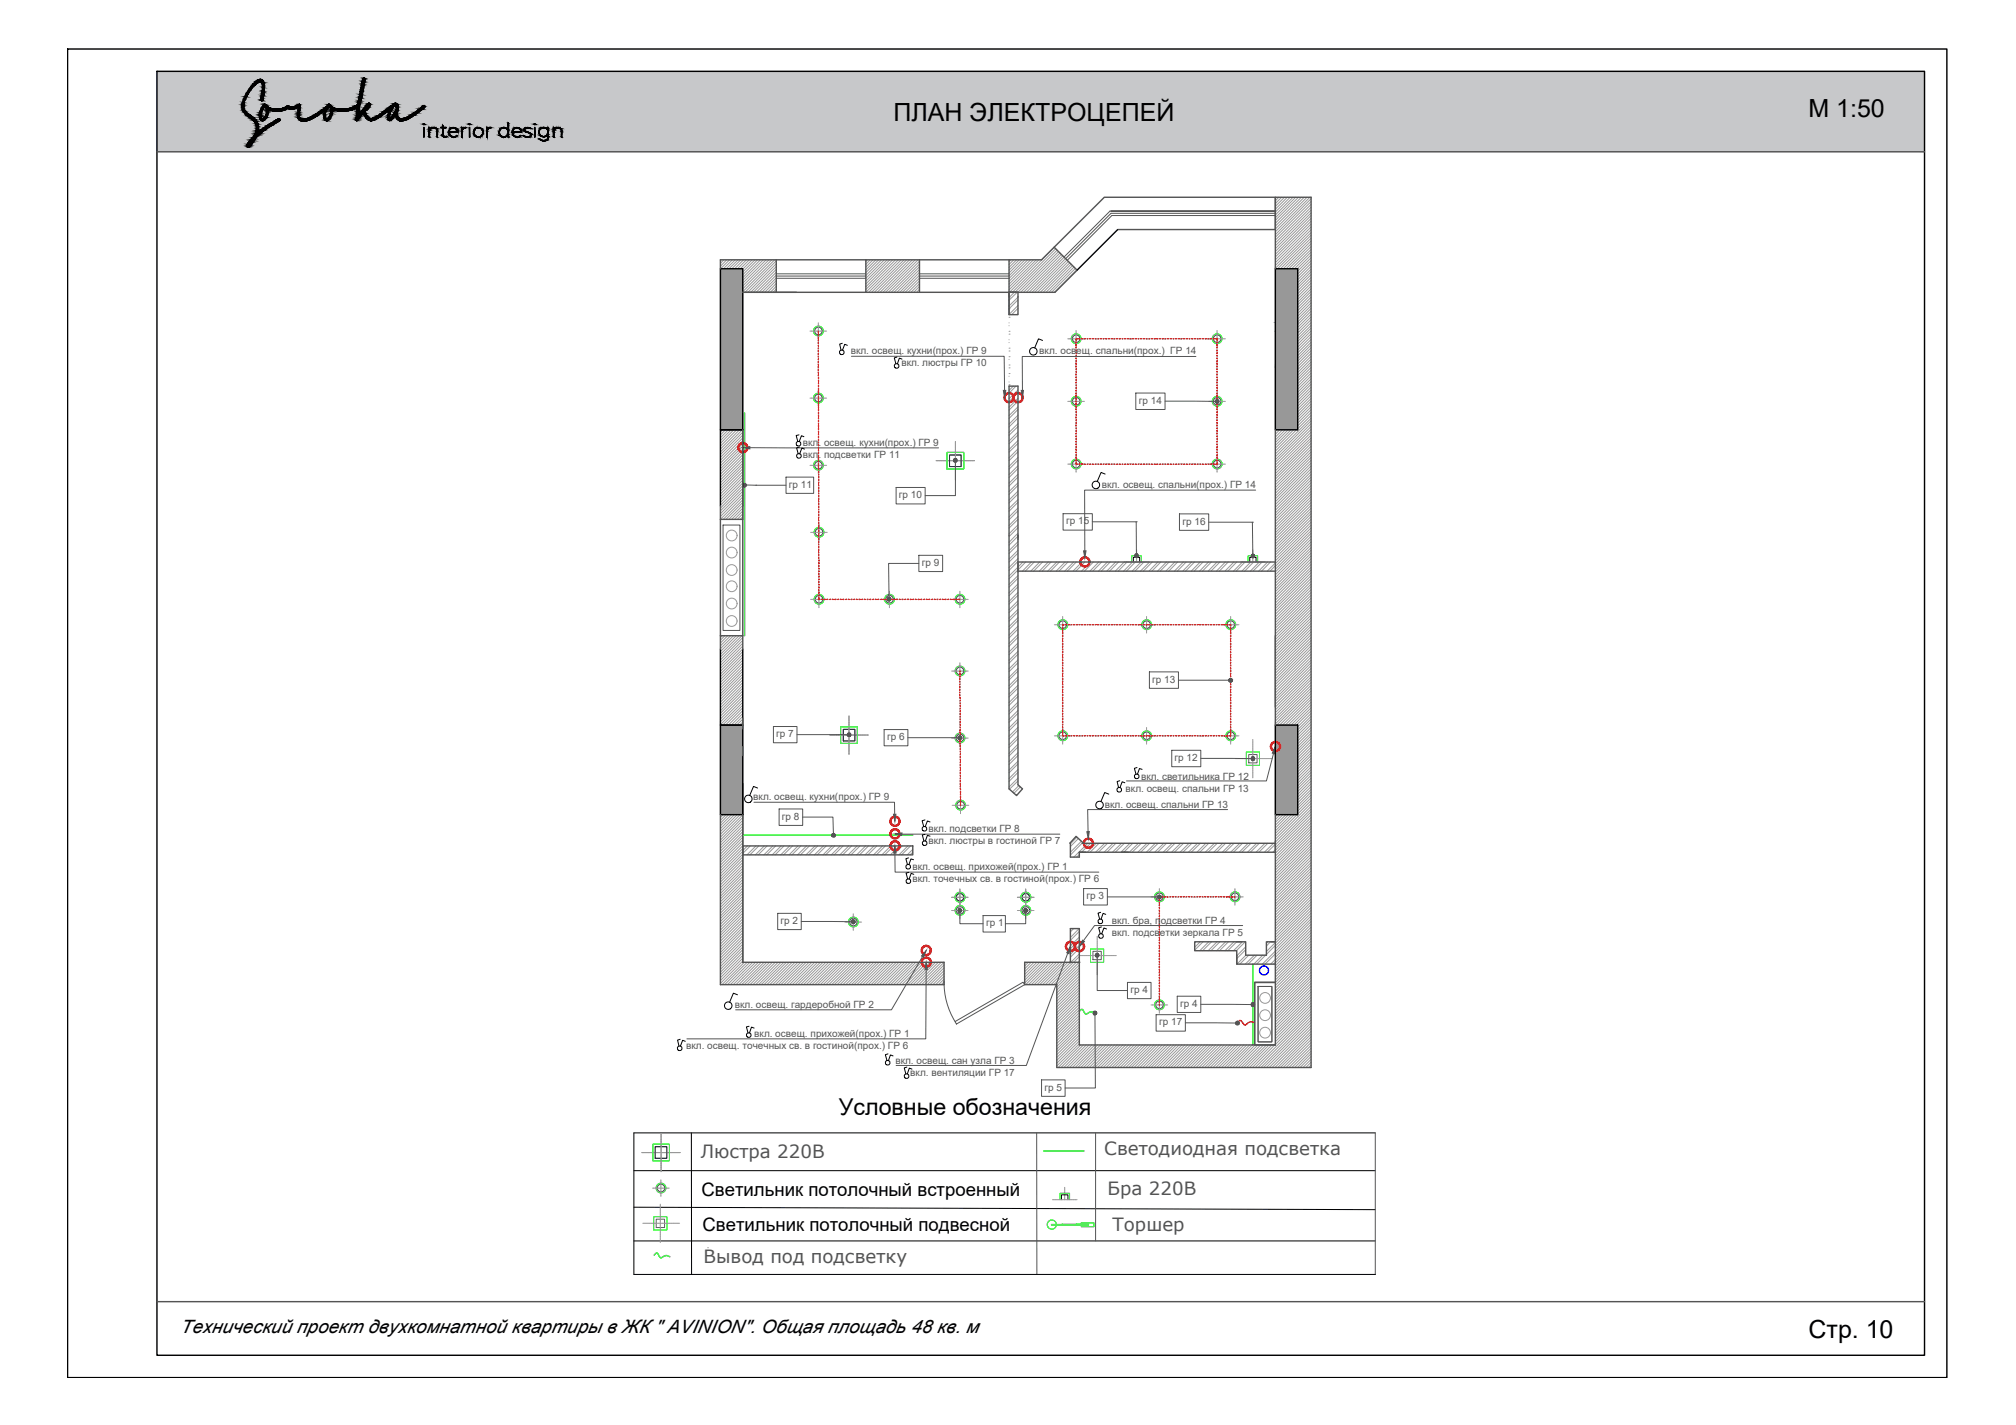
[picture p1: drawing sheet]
<svg xmlns="http://www.w3.org/2000/svg" width="420mm" height="297mm" viewBox="0 0 420 297" stroke-linecap="round" stroke-linejoin="round" font-family="sans-serif">
<defs><g id="words">
<g font-size="5.2">
<text x="186.2" y="25.2">ПЛАН ЭЛЕКТРОЦЕПЕЙ</text>
<text x="376.9" y="24.5">М 1:50</text>
<text x="376.9" y="278.9">Стр. 10</text>
</g>
<text font-size="4.8" x="174.8" y="232.4">Условные обозначения</text>
<g font-size="3.9">
<text x="146.2" y="249.3">Светильник потолочный встроенный</text>
<text x="146.4" y="256.6">Светильник потолочный подвесной</text>
<text x="37.6" y="277.9">Технический проект двухкомнатной квартиры в ЖК &quot; AVINION&quot;. Общая площадь 48 кв. м</text>
</g>
<g font-size="3.8" fill="#545454">
<text x="146.1" y="241.5">Люстра 220В</text>
<text x="230.2" y="240.8">Светодиодная подсветка</text>
<text x="230.8" y="249.1">Бра 220В</text>
<text x="231.9" y="256.7">Торшер</text>
<text x="146.6" y="263.3">Вывод под подсветку</text>
</g>
<g font-size="2.1" fill="#545454">
<text x="177.3" y="73.9">вкл. освещ. кухни(прох.) ГР 9</text>
<text x="187.9" y="76.3">вкл. люстры ГР 10</text>
<text x="216.6" y="73.9">вкл. освещ. спальни(прох.) ГР 14</text>
<text x="237.3" y="84.2">гр 14</text>
<text x="167.3" y="93.1">вкл. освещ. кухни(прох.) ГР 9</text>
<text x="167.3" y="95.6">вкл. подсветки ГР 11</text>
<text x="164.4" y="101.7">гр 11</text>
<text x="229.6" y="101.7">вкл. освещ. спальни(прох.) ГР 14</text>
<text x="187.4" y="103.9">гр 10</text>
<text x="222.2" y="109.3">гр 15</text>
<text x="246.5" y="109.4">гр 16</text>
<text x="192.1" y="118">гр 9</text>
<text x="240.1" y="142.3">гр 13</text>
<text x="161.8" y="153.7">гр 7</text>
<text x="184.9" y="154.3">гр 6</text>
<text x="244.8" y="158.6">гр 12</text>
<text x="157" y="166.8">вкл. освещ. кухни(прох.) ГР 9</text>
<text x="234.6" y="165">вкл. освещ. спальни ГР 13</text>
<text x="237.8" y="162.5">вкл. светильника ГР 12</text>
<text x="163" y="170.9">гр 8</text>
<text x="193.5" y="173.5">вкл. подсветки ГР 8</text>
<text x="230.3" y="168.5">вкл. освещ. спальни ГР 13</text>
<text x="193.5" y="176">вкл. люстры в гостиной ГР 7</text>
<text x="190.1" y="181.4">вкл. освещ. прихожей(прох.) ГР 1</text>
<text x="190.1" y="183.9">вкл. точечных св. в гостиной(прох.) ГР 6</text>
<text x="226.5" y="187.5">гр 3</text>
<text x="162.7" y="192.6">гр 2</text>
<text x="205.5" y="193.1">гр 1</text>
<text x="231.7" y="192.5">вкл. бра, подсветки ГР 4</text>
<text x="231.7" y="195">вкл. подсветки зеркала ГР 5</text>
<text x="235.6" y="207">гр 4</text>
<text x="245.9" y="209.9">гр 4</text>
<text x="153.1" y="210.1">вкл. освещ. гардеробной ГР 2</text>
<text x="241.6" y="213.8">гр 17</text>
<text x="143" y="218.6">вкл. освещ. точечных св. в гостиной(прох.) ГР 6</text>
<text x="157.2" y="216.1">вкл. освещ. прихожей(прох.) ГР 1</text>
<text x="186.6" y="221.8">вкл. освещ. сан узла ГР 3</text>
<text x="189.7" y="224.3">вкл. вентиляции ГР 17</text>
<text x="217.7" y="227.3">гр 5</text>
</g>
</g></defs>
<path d="M32.7 14.9l368.4 16.7v-16.7zM32.7 14.9l368.4 16.7h-368.4z" fill="#c7c8ca" stroke="#c7c8ca" stroke-width=".21"/>
<g fill="#989898" stroke="#989898" stroke-width=".21">
<path d="M265.8 56l4.7 11.2v-11.2zM265.8 56l4.7 11.2h-4.7z"/>
<path d="M265.8 67.2l4.7 1.9v-1.9zM265.8 67.2l4.7 1.9h-4.7z"/>
<path d="M265.8 69.1l4.7 7.5v-7.5zM265.8 69.1l4.7 7.5h-4.7z"/>
<path d="M265.8 76.6l4.7 13v-13zM265.8 76.6l4.7 13h-4.7z"/>
<path d="M150.1 56l4.7 33.6v-33.6zM150.1 56l4.7 33.6h-4.7z"/>
<path d="M265.8 151.1l4.7 18.7v-18.7zM265.8 151.1l4.7 18.7h-4.7z"/>
<path d="M150.1 151.1l4.7 18.7v-18.7zM150.1 151.1l4.7 18.7h-4.7z"/>
</g>
<g fill="none" stroke="#989898" stroke-width=".21">
<path d="M150.3 54.2l-.2 .1M150.9 54.2l-.8 .7M151.5 54.2l-1.4 1.3M152 54.2l-1.8 1.8M152.6 54.2l-1.8 1.8M153.2 54.2l-1.8 1.8M153.8 54.2l-1.9 1.8M154.4 54.2l-1.9 1.8M155 54.2l-1.9 1.8M155.6 54.2l-1.9 1.8M156.2 54.2l-1.9 1.8M156.7 54.2l-1.9 1.9"/>
<path d="M157.3 54.2l-2.5 2.5M157.9 54.2l-3.1 3.1M158.5 54.2l-3.7 3.7M159.1 54.2l-4.3 4.2M159.7 54.2l-4.9 4.8M160.3 54.2l-5.5 5.4M160.9 54.2l-6.1 6M161.4 54.2l-6.6 6.6M161.8 54.4l-6.5 6.5M161.8 55l-5.9 5.9M161.8 55.6l-5.4 5.3M161.8 56.1l-4.8 4.8"/>
<path d="M161.8 56.7l-4.2 4.2M161.8 57.3l-3.6 3.6M161.8 57.9l-3 3M161.8 58.5l-2.4 2.4M161.8 59.1l-1.8 1.8M161.8 59.7l-1.2 1.2M180.8 54.2l-.3 .3M181.3 54.2l-.8 .9M181.9 54.2l-1.4 1.5M182.5 54.2l-2 2.1M183.1 54.2l-2.6 2.6M183.7 54.2l-3.2 3.2"/>
<path d="M184.3 54.2l-3.8 3.8M184.9 54.2l-4.4 4.4M185.4 54.2l-4.9 5M186 54.2l-5.5 5.6M186.6 54.2l-6.1 6.1M187.2 54.2l-6.7 6.7M187.8 54.2l-6.8 6.7M188.4 54.2l-6.8 6.7M189 54.2l-6.8 6.7M189.6 54.2l-6.8 6.7M190.1 54.2l-6.7 6.7M190.7 54.2l-6.7 6.7"/>
<path d="M191.3 54.2l-6.7 6.7M191.6 54.5l-6.4 6.4M191.6 55l-5.9 5.9M191.6 55.6l-5.3 5.3M191.6 56.2l-4.7 4.7M191.6 56.8l-4.1 4.1M191.6 57.4l-3.5 3.5M191.6 58l-2.9 2.9M191.6 58.6l-2.3 2.3M191.6 59.2l-1.7 1.7M191.6 59.7l-1.2 1.2M210.7 54.2l-.4 .3"/>
<path d="M211.3 54.2l-1 .9M211.9 54.2l-1.6 1.5M212.4 54.2l-2.1 2.1M213 54.2l-2.7 2.7M213.6 54.2l-3.3 3.3M214.2 54.2l-3.9 3.9M214.8 54.2l-4.5 4.4M215.4 54.2l-5.1 5M216 54.2l-5.7 5.6M216.5 54.2l-6.2 6.2M219.7 51.5l-9.3 9.4M220 51.8l-9 9.1"/>
<path d="M220.3 52.1l-8.8 8.8M220.6 52.4l-8.5 8.5M220.9 52.7l-8.2 8.2M221.2 53l-7.9 7.9M221.5 53.3l-7.6 7.6M221.8 53.6l-7.3 7.3M222.1 53.9l-7 7M222.4 54.2l-6.8 6.7M222.7 54.5l-6.5 6.4M223 54.8l-6.2 6.1M223.3 55l-5.9 5.9M223.5 55.3l-5.5 5.6"/>
<path d="M223.8 55.6l-5.2 5.3M224.1 55.9l-5 5M224.4 56.2l-4.7 4.7M265.9 41.1l-.1 .2M266.5 41.1l-.7 .7M267.1 41.1l-1.3 1.3M267.7 41.1l-1.9 1.9M268.3 41.1l-2.5 2.5M268.9 41.1l-3.1 3.1M269.5 41.1l-3.7 3.7M270 41.1l-4.2 4.3M270.6 41.1l-4.8 4.8"/>
<path d="M271.2 41.1l-5.4 5.4M271.8 41.1l-6 6M272.4 41.1l-6.6 6.6M273 41.1l-7.2 7.2M273.2 41.4l-7.4 7.5M273.2 42l-7.4 7.5M273.2 42.6l-7.4 7.5M273.2 43.2l-7.4 7.4M273.2 43.8l-7.4 7.4M273.2 44.4l-7.4 7.4M273.2 44.9l-7.4 7.5M273.2 45.5l-7.4 7.5"/>
<path d="M273.2 46.1l-7.4 7.5M273.2 46.7l-7.4 7.5M273.2 47.3l-7.4 7.5M273.2 47.9l-7.4 7.4M273.2 48.5l-7.4 7.4M273.2 49l-6.9 7M273.2 49.6l-6.3 6.4M273.2 50.2l-5.8 5.8M273.2 50.8l-5.2 5.2M273.2 51.4l-4.6 4.6M273.2 52l-4 4M273.2 52.5l-3.4 3.5"/>
<path d="M273.2 53.1l-2.8 2.9M273.2 53.7l-2.7 2.8M273.2 54.3l-2.7 2.8M273.2 54.9l-2.7 2.8M273.2 55.5l-2.7 2.8M273.2 56.1l-2.7 2.8M273.2 56.7l-2.7 2.8M273.2 57.2l-2.7 2.8M273.2 57.8l-2.7 2.8M273.2 58.4l-2.7 2.8M273.2 59l-2.7 2.8M273.2 59.6l-2.7 2.8"/>
<path d="M161.8 60.3l-.7 .6M161.8 60.8l-.1 .1M191.6 60.3l-.6 .6M191.6 60.9h.1M210.3 62h.1M210.3 65.5h.1M210.3 69.1h.1M210.3 72.6h.1M210.3 74.4h.1M210.3 76.1h.1M210.3 77.9h.1M210.3 64.4h.1"/>
<path d="M210.3 66.1h.1M210.3 69.7h.1M210.3 73.2h.1M210.3 76.7h.1M210.3 67.3h.1M210.3 67.9h.1M210.3 70.8h.1M210.3 71.4h.1M210.3 74.9h.1M210.3 78.4v.1M210.3 79.6h.1M211.4 60.9l-1.1 1.1"/>
<path d="M212 60.9l-1.7 1.7M212.2 61.9l-1.9 1.9M212.2 63.7l-1.9 1.8M212.2 65.5l-.2 .1M212.2 62.5l-1.9 1.9M212.2 64.3l-1.4 1.3M273.2 60.2l-2.7 2.8M273.2 60.8l-2.7 2.8M273.2 61.4l-2.7 2.7M273.2 61.9l-2.7 2.8M273.2 62.5l-2.7 2.8M273.2 63.1l-2.7 2.8"/>
<path d="M273.2 63.7l-2.7 2.8M273.2 64.3l-2.7 2.8M273.2 64.9l-2.7 2.8M273.2 65.5l-2.7 2.8M273.2 66.1l-2.7 2.7M273.2 66.6l-2.7 2.8M273.2 67.2l-2.7 2.8M273.2 67.8l-2.7 2.8M273.2 68.4l-2.7 2.8M273.2 69l-2.7 2.8M273.2 69.6l-2.7 2.8M273.2 70.2l-2.7 2.8"/>
<path d="M273.2 70.8l-2.7 2.7M273.2 71.3l-2.7 2.8M273.2 71.9l-2.7 2.8M273.2 72.5l-2.7 2.8M273.2 73.1l-2.7 2.8M273.2 73.7l-2.7 2.8M273.2 74.3l-2.7 2.8M273.2 74.9l-2.7 2.8M273.2 75.5l-2.7 2.7M273.2 76l-2.7 2.8M273.2 76.6l-2.7 2.8M273.2 77.2l-2.7 2.8"/>
<path d="M273.2 77.8l-2.7 2.8M273.2 78.4l-2.7 2.8M273.2 79l-2.7 2.8M273.2 79.6l-2.7 2.8M150.6 89.6l-.5 .5M151.2 89.6l-1.1 1M151.8 89.6l-1.7 1.6M152.4 89.6l-2.3 2.2M152.9 89.6l-2.8 2.8M153.5 89.6l-3.4 3.4M154.1 89.6l-4 4M154.7 89.6l-4.6 4.6"/>
<path d="M154.8 90.1l-4.7 4.7M154.8 90.7l-4.7 4.6M154.8 91.3l-4.7 4.6M154.8 91.9l-4.7 4.6M154.8 92.5l-4.7 4.6M154.8 93l-4.7 4.7M154.8 93.6l-4.7 4.7M154.8 94.2l-4.7 4.7M154.8 94.8l-4.7 4.7M154.8 95.4l-4.7 4.6M154.8 96l-4.7 4.6M154.8 96.6l-4.7 4.6"/>
<path d="M154.8 97.1l-4.7 4.7M154.8 97.7l-4.7 4.7M154.8 98.3l-4.7 4.7M154.8 98.9l-4.7 4.7M154.8 99.5l-4.7 4.7M210.3 80.2h.1M211.2 80.5l-.9 .9M211.7 80.5l-1.4 1.5M212.2 81.3l-1.9 1.8M212.2 83l-1.9 1.9M212.2 84.8l-1.9 1.8M212.2 86.5l-1.9 1.9"/>
<path d="M212.2 88.3l-1.9 1.8M212.2 90.1l-1.9 1.8M212.2 91.8l-1.9 1.9M212.2 93.6l-1.9 1.8M212.2 95.3l-1.9 1.9M212.2 97.1l-1.9 1.8M212.2 98.9l-1.9 1.8M212.2 81.8l-1.9 1.9M212.2 83.6l-1.9 1.9M212.2 85.4l-1.9 1.8M212.2 87.1l-1.9 1.9M212.2 88.9l-1.9 1.8"/>
<path d="M212.2 90.6l-1.9 1.9M212.2 92.4l-1.9 1.8M212.2 94.2l-1.9 1.8M212.2 95.9l-1.9 1.9M212.2 97.7l-1.9 1.8M212.2 99.5l-1.9 1.8M266.1 89.6l-.3 .3M266.7 89.6l-.9 .9M267.3 89.6l-1.5 1.5M267.9 89.6l-2.1 2.1M268.5 89.6l-2.7 2.7M269.1 89.6l-3.3 3.3"/>
<path d="M269.6 89.6l-3.8 3.8M270.2 89.6l-4.4 4.4M273.2 80.1l-2.7 2.8M273.2 80.7l-2.7 2.8M273.2 81.3l-2.7 2.8M273.2 81.9l-2.7 2.8M273.2 82.5l-2.7 2.8M273.2 83.1l-2.7 2.8M273.2 83.6l-2.7 2.9M273.2 84.2l-2.7 2.8M273.2 84.8l-2.7 2.8M273.2 85.4l-2.7 2.8"/>
<path d="M273.2 86l-2.7 2.8M273.2 86.6l-2.7 2.8M273.2 87.2l-7.4 7.4M273.2 87.7l-7.4 7.5M273.2 88.3l-7.4 7.5M273.2 88.9l-7.4 7.5M273.2 89.5l-7.4 7.5M273.2 90.1l-7.4 7.5M273.2 90.7l-7.4 7.4M273.2 91.3l-7.4 7.4M273.2 91.8l-7.4 7.5M273.2 92.4l-7.4 7.5"/>
<path d="M273.2 93l-7.4 7.5M273.2 93.6l-7.4 7.5M273.2 94.2l-7.4 7.5M273.2 94.8l-7.4 7.4M273.2 95.3l-7.4 7.5M273.2 95.9l-7.4 7.5M273.2 96.5l-7.4 7.5M273.2 97.1l-7.4 7.5M273.2 97.7l-7.4 7.5M273.2 98.3l-7.4 7.5M273.2 98.9l-7.4 7.5M273.2 99.5l-7.4 7.4"/>
<path d="M154.8 100.1l-4.7 4.6M154.8 100.7l-4.7 4.6M154.8 101.2l-4.7 4.7M154.8 101.8l-4.7 4.7M154.8 102.4l-4.7 4.7M154.8 103l-4.7 4.7M154.8 103.6l-4.7 4.7M154.8 104.2l-4.1 4.1M154.8 104.7l-3.5 3.6M154.8 105.3l-2.9 3M154.8 105.9l-2.3 2.4M154.8 106.5l-1.7 1.8"/>
<path d="M154.8 107.1l-1.1 1.2M154.8 107.7l-.6 .6M212.2 111.2l-1.9 1.8M212.2 110l-1.9 1.9M212.2 100.6l-1.9 1.9M212.2 102.4l-1.9 1.8M212.2 104.2l-1.9 1.8M212.2 105.9l-1.9 1.9M212.2 107.7l-1.9 1.8M212.2 109.4l-1.9 1.9M212.2 112.9l-1.9 1.9M212.2 114.7l-1.9 1.9"/>
<path d="M212.2 116.4l-1.9 1.9M212.2 120l-1.9 1.8M212.2 101.2l-1.9 1.9M212.2 103l-1.9 1.8M212.2 104.7l-1.9 1.9M212.2 106.5l-1.9 1.8M212.2 108.3l-1.9 1.8M212.2 111.8l-1.9 1.8M212.2 113.5l-1.9 1.9M212.2 115.3l-1.9 1.9M212.2 117l-1.9 1.9M213.2 117.2l-2.9 2.9"/>
<path d="M213.8 117.2l-3.5 3.5M215 117.2l-1.9 1.9M215.5 117.2l-1.8 1.9M216.7 117.2l-1.9 1.9M217.3 117.2l-1.9 1.9M218.5 117.2l-1.9 1.9M219.1 117.2l-1.9 1.9M220.2 117.2l-1.9 1.9M220.8 117.2l-1.9 1.9M222 117.2l-1.9 1.9M222.6 117.2l-1.9 1.9M223.8 117.2l-1.9 1.9"/>
<path d="M224.3 117.2l-1.9 1.9M225.5 117.2l-1.9 1.9M226.1 117.2l-1.9 1.9M227.3 117.2l-1.9 1.9M227.9 117.2l-1.9 1.9M229 117.2l-1.9 1.9M229.6 117.2l-1.9 1.9M230.8 117.2l-1.9 1.9M231.4 117.2l-1.9 1.9M232.5 117.2l-1.8 1.9M233.1 117.2l-1.8 1.9M234.3 117.2l-1.9 1.9"/>
<path d="M234.9 117.2l-1.9 1.9M236 117.2l-1.8 1.9M236.6 117.2l-1.8 1.9M237.8 117.2l-1.8 1.9M238.4 117.2l-1.9 1.9M239.6 117.2l-1.9 1.9M240.1 117.2l-1.8 1.9M241.3 117.2l-1.8 1.9M241.9 117.2l-1.8 1.9M243.1 117.2l-1.9 1.9M243.7 117.2l-1.9 1.9M244.8 117.2l-1.8 1.9"/>
<path d="M245.4 117.2l-1.8 1.9M246.6 117.2l-1.8 1.9M247.2 117.2l-1.9 1.9M248.4 117.2l-1.9 1.9M248.9 117.2l-1.8 1.9M250.1 117.2l-1.8 1.9M250.7 117.2l-1.8 1.9M251.9 117.2l-1.9 1.9M252.5 117.2l-1.9 1.9M253.6 117.2l-1.8 1.9M254.2 117.2l-1.8 1.9M255.4 117.2l-1.9 1.9"/>
<path d="M256 117.2l-1.9 1.9M257.2 117.2l-1.9 1.9M257.8 117.2l-1.9 1.9M258.9 117.2l-1.8 1.9M259.5 117.2l-1.9 1.9M260.7 117.2l-1.9 1.9M261.3 117.2l-1.9 1.9M262.5 117.2l-1.9 1.9M263 117.2l-1.9 1.9M264.2 117.2l-1.9 1.9M264.8 117.2l-1.9 1.9M265.8 117.4l-1.7 1.7"/>
<path d="M265.8 117.9l-1.1 1.2M273.2 100l-7.4 7.5M273.2 100.6l-7.4 7.5M273.2 101.2l-7.4 7.5M273.2 101.8l-7.4 7.5M273.2 102.4l-7.4 7.5M273.2 103l-7.4 7.5M273.2 103.6l-7.4 7.5M273.2 104.2l-7.4 7.4M273.2 104.7l-7.4 7.5M273.2 105.3l-7.4 7.5M273.2 105.9l-7.4 7.5"/>
<path d="M273.2 106.5l-7.4 7.5M273.2 107.1l-7.4 7.5M273.2 107.7l-7.4 7.5M273.2 108.3l-7.4 7.4M273.2 108.9l-7.4 7.4M273.2 109.4l-7.4 7.5M273.2 110l-7.4 7.5M273.2 110.6l-7.4 7.5M273.2 111.2l-7.4 7.5M273.2 111.8l-7.4 7.4M273.2 112.4l-7.4 7.4M273.2 113l-7.4 7.4"/>
<path d="M273.2 113.6l-7.4 7.4M273.2 114.1l-7.4 7.5M273.2 114.7l-7.4 7.5M273.2 115.3l-7.4 7.5M273.2 115.9l-7.4 7.4M273.2 116.5l-7.4 7.4M273.2 117.1l-7.4 7.4M273.2 117.7l-7.4 7.4M273.2 118.3l-7.4 7.4M273.2 118.8l-7.4 7.5M273.2 119.4l-7.4 7.4M273.2 120l-7.4 7.4"/>
<path d="M150.5 132.5l-.4 .4M151.1 132.5l-1 .9M151.7 132.5l-1.6 1.5M152.3 132.5l-2.2 2.1M152.9 132.5l-2.8 2.7M153.4 132.5l-3.3 3.3M154 132.5l-3.9 3.9M154.6 132.5l-4.5 4.5M154.8 132.9l-4.7 4.7M154.8 133.5l-4.7 4.6M154.8 134.1l-4.7 4.6M154.8 134.7l-4.7 4.6"/>
<path d="M154.8 135.3l-4.7 4.6M154.8 135.8l-4.7 4.7M154.8 136.4l-4.7 4.7M154.8 137l-4.7 4.7M154.8 137.6l-4.7 4.7M154.8 138.2l-4.7 4.6M154.8 138.8l-4.7 4.6M154.8 139.4l-4.7 4.6M154.8 139.9l-4.7 4.7M212.2 121.7l-1.9 1.9M212.2 123.5l-1.9 1.9M212.2 125.2l-1.9 1.9"/>
<path d="M212.2 127l-1.9 1.9M212.2 128.7l-1.9 1.9M212.2 130.5l-1.9 1.9M212.2 132.3l-1.9 1.8M212.2 134l-1.9 1.9M212.2 135.8l-1.9 1.8M212.2 137.6l-1.9 1.8M212.2 139.3l-1.9 1.9M212.2 120.5l-1.9 1.9M212.2 122.3l-1.9 1.9M212.2 124.1l-1.9 1.8M212.2 125.8l-1.9 1.9"/>
<path d="M212.2 127.6l-1.9 1.9M212.2 129.3l-1.9 1.9M212.2 131.1l-1.9 1.9M212.2 132.9l-1.9 1.8M212.2 134.6l-1.9 1.9M212.2 136.4l-1.9 1.8M212.2 138.1l-1.9 1.9M212.2 139.9l-1.9 1.8M273.2 120.6l-7.4 7.4M273.2 121.2l-7.4 7.4M273.2 121.8l-7.4 7.4M273.2 122.3l-7.4 7.5"/>
<path d="M273.2 122.9l-7.4 7.5M273.2 123.5l-7.4 7.5M273.2 124.1l-7.4 7.4M273.2 124.7l-7.4 7.4M273.2 125.3l-7.4 7.4M273.2 125.9l-7.4 7.4M273.2 126.4l-7.4 7.5M273.2 127l-7.4 7.5M273.2 127.6l-7.4 7.5M273.2 128.2l-7.4 7.5M273.2 128.8l-7.4 7.4M273.2 129.4l-7.4 7.4"/>
<path d="M273.2 130l-7.4 7.4M273.2 130.5l-7.4 7.5M273.2 131.1l-7.4 7.5M273.2 131.7l-7.4 7.5M273.2 132.3l-7.4 7.5M273.2 132.9l-7.4 7.4M273.2 133.5l-7.4 7.4M273.2 134l-7.4 7.5M273.2 134.6l-7.4 7.5M273.2 135.2l-7.4 7.5M273.2 135.8l-7.4 7.5M273.2 136.4l-7.4 7.5"/>
<path d="M273.2 137l-7.4 7.5M273.2 137.6l-7.4 7.4M273.2 138.1l-7.4 7.5M273.2 138.7l-7.4 7.5M273.2 139.3l-7.4 7.5M273.2 139.9l-7.4 7.5M154.8 140.5l-4.7 4.7M154.8 141.1l-4.7 4.7M154.8 141.7l-4.7 4.7M154.8 142.3l-4.7 4.7M154.8 142.9l-4.7 4.6M154.8 143.4l-4.7 4.7"/>
<path d="M154.8 144l-4.7 4.7M154.8 144.6l-4.7 4.7M154.8 145.2l-4.7 4.7M154.8 145.8l-4.7 4.7M154.8 146.4l-4.7 4.7M154.8 147l-4.2 4.1M154.8 147.5l-3.6 3.6M154.8 148.1l-3 3M154.8 148.7l-2.4 2.4M154.8 149.3l-1.8 1.8M154.8 149.9l-1.3 1.2M154.8 150.5l-.7 .6"/>
<path d="M154.8 151.1h-.1M212.2 141.1l-1.9 1.8M212.2 142.8l-1.9 1.9M212.2 144.6l-1.9 1.8M212.2 146.4l-1.9 1.8M212.2 148.1l-1.9 1.9M212.2 149.9l-1.9 1.8M212.2 151.6l-1.9 1.9M212.2 153.4l-1.9 1.9M212.2 155.1l-1.9 1.9M212.2 156.9l-1.9 1.9M212.2 158.7l-1.9 1.8"/>
<path d="M212.2 141.7l-1.9 1.8M212.2 143.4l-1.9 1.9M212.2 145.2l-1.9 1.8M212.2 147l-1.9 1.8M212.2 148.7l-1.9 1.9M212.2 150.5l-1.9 1.8M212.2 152.2l-1.9 1.9M212.2 154l-1.9 1.8M212.2 155.7l-1.9 1.9M212.2 157.5l-1.9 1.9M212.2 159.2l-1.9 1.9M273.2 140.5l-7.4 7.5"/>
<path d="M273.2 141.1l-7.4 7.5M273.2 141.7l-7.4 7.5M273.2 142.3l-7.4 7.4M273.2 142.8l-7.4 7.5M273.2 143.4l-7.4 7.5M273.2 144l-7.1 7.1M273.2 144.6l-6.5 6.5M273.2 145.2l-5.9 5.9M273.2 145.8l-5.3 5.3M273.2 146.4l-4.7 4.7M273.2 147l-4.1 4.1M273.2 147.5l-3.6 3.6"/>
<path d="M273.2 148.1l-3 3M273.2 148.7l-2.7 2.8M273.2 149.3l-2.7 2.8M273.2 149.9l-2.7 2.8M273.2 150.5l-2.7 2.8M273.2 151.1l-2.7 2.8M273.2 151.7l-2.7 2.7M273.2 152.2l-2.7 2.8M273.2 152.8l-2.7 2.8M273.2 153.4l-2.7 2.8M273.2 154l-2.7 2.8M273.2 154.6l-2.7 2.8"/>
<path d="M273.2 155.2l-2.7 2.8M273.2 155.8l-2.7 2.8M273.2 156.4l-2.7 2.7M273.2 156.9l-2.7 2.8M273.2 157.5l-2.7 2.8M273.2 158.1l-2.7 2.8M273.2 158.7l-2.7 2.8M273.2 159.3l-2.7 2.8M273.2 159.9l-2.7 2.8M150.1 169.8h.1M150.7 169.8l-.6 .6M151.3 169.8l-1.2 1.2"/>
<path d="M151.9 169.8l-1.8 1.8M152.5 169.8l-2.4 2.3M153.1 169.8l-3 2.9M153.7 169.8l-3.6 3.5M154.2 169.8l-4.1 4.1M154.8 169.9l-4.7 4.6M154.8 170.4l-4.7 4.7M154.8 171l-4.7 4.7M154.8 171.6l-4.7 4.6M154.8 172.2l-4.7 4.6M154.8 172.8l-4.7 4.6M154.8 173.4l-4.7 4.6"/>
<path d="M154.8 174l-4.7 4.6M154.8 174.5l-4.7 4.7M154.8 175.1l-4.7 4.7M154.8 175.7l-4.7 4.7M154.8 176.3l-4.7 4.6M154.8 176.9l-4.7 4.6M154.8 177.5l-4.7 4.6M154.8 178.1l-4.7 4.6M154.8 178.6l-4.7 4.7M154.8 179.2l-4.7 4.7M154.8 179.8l-4.7 4.7M155.8 176.3l-1 1"/>
<path d="M156.4 176.3l-1.6 1.6M157.6 176.3l-1.9 1.9M158.1 176.3l-1.8 1.9M159.3 176.3l-1.9 1.9M159.9 176.3l-1.9 1.9M161.1 176.3l-1.9 1.9M161.7 176.3l-1.9 1.9M162.8 176.3l-1.9 1.9M163.4 176.3l-1.9 1.9M164.6 176.3l-1.9 1.9M165.2 176.3l-1.9 1.9M166.3 176.3l-1.8 1.9"/>
<path d="M166.9 176.3l-1.9 1.9M168.1 176.3l-1.9 1.9M168.7 176.3l-1.9 1.9M169.9 176.3l-1.9 1.9M170.4 176.3l-1.8 1.9M171.6 176.3l-1.9 1.9M172.2 176.3l-1.9 1.9M173.4 176.3l-1.9 1.9M174 176.3l-1.9 1.9M175.1 176.3l-1.8 1.9M175.7 176.3l-1.9 1.9M176.9 176.3l-1.9 1.9"/>
<path d="M177.5 176.3l-1.9 1.9M178.6 176.3l-1.8 1.9M179.2 176.3l-1.8 1.9M180.4 176.3l-1.9 1.9M181 176.3l-1.9 1.9M182.1 176.3l-1.8 1.9M182.7 176.3l-1.8 1.9M183.9 176.3l-1.8 1.9M184.5 176.3l-1.8 1.9M185.7 176.3l-1.9 1.9M186.3 176.3l-1.9 1.9M187.4 176.3l-1.8 1.9"/>
<path d="M188 176.3l-1.8 1.9M189.2 176.3l-1.8 1.9M189.8 176.3l-1.9 1.9M190.2 177.1l-1.1 1.1M190.2 177.6l-.5 .6M212.2 160.4l-1.9 1.9M212.2 162.2l-1.9 1.9M212.2 161l-1.9 1.9M212.2 162.8l-1.8 1.7M212.3 163.8l-1.3 1.3M212.6 164.1l-1.3 1.3M224.4 174.5l-1.3 1.4"/>
<path d="M224.7 174.8l-1.6 1.7M224.9 178.1l-.5 .6M225.4 175.4l-2.3 2.2M225.7 175.6l-2.6 2.6M226.7 175.8l-2.9 2.9M227.3 175.8l-1.9 1.8M228.5 175.8l-1.9 1.8M229.1 175.8l-1.9 1.8M230.2 175.8l-1.9 1.8M230.8 175.8l-1.9 1.8M232 175.8l-1.9 1.8M232.6 175.8l-1.9 1.8"/>
<path d="M233.8 175.8l-2 1.8M234.3 175.8l-1.9 1.8M235.5 175.8l-1.9 1.8M236.1 175.8l-1.9 1.8M237.3 175.8l-1.9 1.8M237.9 175.8l-1.9 1.8M239 175.8l-1.9 1.8M239.6 175.8l-1.9 1.8M240.8 175.8l-1.9 1.8M241.4 175.8l-1.9 1.8M242.6 175.8l-1.9 1.8M243.1 175.8l-1.9 1.8"/>
<path d="M244.3 175.8l-1.9 1.8M244.9 175.8l-1.9 1.8M246.1 175.8l-1.9 1.8M246.7 175.8l-1.9 1.8M247.8 175.8l-1.9 1.8M248.4 175.8l-1.9 1.8M249.6 175.8l-1.9 1.8M250.2 175.8l-1.9 1.8M251.3 175.8l-1.8 1.8M251.9 175.8l-1.9 1.8M253.1 175.8l-1.9 1.8M253.7 175.8l-1.9 1.8"/>
<path d="M254.8 175.8l-1.8 1.8M255.4 175.8l-1.8 1.8M256.6 175.8l-1.9 1.8M257.2 175.8l-1.9 1.8M258.4 175.8l-1.9 1.8M258.9 175.8l-1.8 1.8M260.1 175.8l-1.8 1.8M260.7 175.8l-1.9 1.8M261.9 175.8l-1.9 1.8M262.5 175.8l-1.9 1.8M263.6 175.8l-1.8 1.8M264.2 175.8l-1.8 1.8"/>
<path d="M265.4 175.8l-1.9 1.8M265.8 177.1l-.5 .5M265.8 176l-1.7 1.6M266.2 169.8l-.4 .4M266.8 169.8l-1 1M267.4 169.8l-1.6 1.6M268 169.8l-2.2 2.2M268.5 169.8l-2.7 2.8M269.1 169.8l-3.3 3.4M269.7 169.8l-3.9 4M270.3 169.8l-4.5 4.5M273.2 160.5l-2.7 2.8"/>
<path d="M273.2 161l-2.7 2.8M273.2 161.6l-2.7 2.8M273.2 162.2l-2.7 2.8M273.2 162.8l-2.7 2.8M273.2 163.4l-2.7 2.8M273.2 164l-2.7 2.8M273.2 164.6l-2.7 2.8M273.2 165.1l-2.7 2.9M273.2 165.7l-2.7 2.8M273.2 166.3l-2.7 2.8M273.2 166.9l-2.7 2.8M273.2 167.5l-7.4 7.4"/>
<path d="M273.2 168.1l-7.4 7.4M273.2 168.7l-7.4 7.4M273.2 169.2l-7.4 7.5M273.2 169.8l-7.4 7.5M273.2 170.4l-7.4 7.5M273.2 171l-7.4 7.4M273.2 171.6l-7.4 7.4M273.2 172.2l-7.4 7.4M273.2 172.7l-7.4 7.5M273.2 173.3l-7.4 7.5M273.2 173.9l-7.4 7.5M273.2 174.5l-7.4 7.5"/>
<path d="M273.2 175.1l-7.4 7.5M273.2 175.7l-7.4 7.4M273.2 176.3l-7.4 7.4M273.2 176.8l-7.4 7.5M273.2 177.4l-7.4 7.5M273.2 178l-7.4 7.5M273.2 178.6l-7.4 7.5M273.2 179.2l-7.4 7.5M273.2 179.8l-7.4 7.5M154.8 180.4l-4.7 4.7M154.8 181l-4.7 4.6M154.8 181.6l-4.7 4.6"/>
<path d="M154.8 182.1l-4.7 4.7M154.8 182.7l-4.7 4.7M154.8 183.3l-4.7 4.7M154.8 183.9l-4.7 4.7M154.8 184.5l-4.7 4.7M154.8 185.1l-4.7 4.7M154.8 185.7l-4.7 4.6M154.8 186.2l-4.7 4.7M154.8 186.8l-4.7 4.7M154.8 187.4l-4.7 4.7M154.8 188l-4.7 4.7M154.8 188.6l-4.7 4.7"/>
<path d="M154.8 189.2l-4.7 4.7M154.8 189.8l-4.7 4.7M154.8 190.3l-4.7 4.7M154.8 190.9l-4.7 4.7M154.8 191.5l-4.7 4.7M154.8 192.1l-4.7 4.7M154.8 192.7l-4.7 4.7M154.8 193.3l-4.7 4.7M154.8 193.9l-4.7 4.7M154.8 194.5l-4.7 4.6M154.8 195l-4.7 4.7M154.8 195.6l-4.7 4.7"/>
<path d="M154.8 196.2l-4.7 4.7M154.8 196.8l-4.7 4.7M154.8 197.4l-4.7 4.7M154.8 198l-4.7 4.7M154.8 198.6l-4.7 4.6M154.8 199.2l-4.7 4.6M154.8 199.7l-4.7 4.7M223.2 193.6l-.1 .1M223.8 193.6l-.7 .6M224.9 193.6l-1.8 1.8M224.9 195.3l-1.8 1.9M224.9 195.9l-1.8 1.9"/>
<path d="M224.9 197.1l-1.8 1.8M224.9 197.7l-1.8 1.8M224.9 199.4l-1.1 1.2M224.9 198.9l-1.7 1.7M224.9 194.2l-1.8 1.8M250.1 196.3l-1.1 1.2M250.7 196.3l-1.7 1.7M251.9 196.3l-1.9 1.9M252.5 196.3l-1.9 1.9M253.6 196.3l-1.8 1.9M254.2 196.3l-1.8 1.9M255.4 196.3l-1.8 1.9"/>
<path d="M256 196.3l-1.8 1.9M257.2 196.3l-1.9 1.9M257.8 196.3l-1.9 1.9M258.9 196.3l-1.8 1.9M259.5 196.3l-1.8 1.9M259.6 197.4l-1.8 1.8M259.6 198l-1.8 1.8M259.7 199.1l-1.9 1.9M260.3 199.1l-1.9 1.9M261.4 199.1l-1.9 1.9M262 199.1l-1.9 1.9M263.2 199.1l-1.9 1.9"/>
<path d="M263.8 199.1l-1.9 1.9M264.2 196.3l-.3 .3M264.8 196.3l-.9 .9M265.8 196.5l-1.9 1.8M265.8 198.3l-2.7 2.7M265.8 200l-1 1M265.8 197.1l-1.9 1.8M265.8 198.9l-2.2 2.1M273.2 180.4l-7.4 7.4M273.2 180.9l-7.4 7.5M273.2 181.5l-7.4 7.5M273.2 182.1l-7.4 7.5"/>
<path d="M273.2 182.7l-7.4 7.5M273.2 183.3l-7.4 7.5M273.2 183.9l-7.4 7.5M273.2 184.5l-7.4 7.5M273.2 185.1l-7.4 7.4M273.2 185.6l-7.4 7.5M273.2 186.2l-7.4 7.5M273.2 186.8l-7.4 7.5M273.2 187.4l-7.4 7.5M273.2 188l-7.4 7.5M273.2 188.6l-7.4 7.5M273.2 189.2l-7.4 7.4"/>
<path d="M273.2 189.8l-7.4 7.4M273.2 190.3l-7.4 7.5M273.2 190.9l-7.4 7.5M273.2 191.5l-7.4 7.5M273.2 192.1l-7.4 7.5M273.2 192.7l-7.4 7.5M273.2 193.3l-7.4 7.4M273.2 193.9l-7.4 7.4M273.2 194.5l-7.4 7.4M273.2 195l-7.4 7.5M273.2 195.6l-7.4 7.5M273.2 196.2l-7.4 7.5"/>
<path d="M273.2 196.8l-7.4 7.5M273.2 197.4l-7.4 7.4M273.2 198l-7.4 7.4M273.2 198.6l-7.4 7.4M273.2 199.2l-7.4 7.4M273.2 199.7l-7.4 7.5M154.8 200.3l-4.7 4.7M155.1 200.6l-4.6 4.6M155.7 200.6l-4.7 4.6M156.3 200.6l-4.7 4.6M156.9 200.6l-4.7 4.6M157.5 200.6l-4.7 4.6"/>
<path d="M158.1 200.6l-4.7 4.6M158.7 200.6l-4.7 4.6M159.2 200.6l-4.7 4.6M159.8 200.6l-4.7 4.6M160.4 200.6l-4.7 4.6M161 200.6l-4.7 4.6M161.6 200.6l-4.7 4.6M162.2 200.6l-4.7 4.6M162.8 200.6l-4.7 4.6M163.4 200.6l-4.7 4.6M163.9 200.6l-4.7 4.6M164.5 200.6l-4.7 4.6"/>
<path d="M165.1 200.6l-4.7 4.6M165.7 200.6l-4.7 4.6M166.3 200.6l-4.7 4.6M166.9 200.6l-4.7 4.6M167.5 200.6l-4.7 4.6M168 200.6l-4.6 4.6M168.6 200.6l-4.7 4.6M169.2 200.6l-4.7 4.6M169.8 200.6l-4.7 4.6M170.4 200.6l-4.7 4.6M171 200.6l-4.7 4.6M171.5 200.6l-4.6 4.6"/>
<path d="M172.1 200.6l-4.6 4.6M172.7 200.6l-4.7 4.6M173.3 200.6l-4.7 4.6M173.9 200.6l-4.7 4.6M174.5 200.6l-4.7 4.6M175.1 200.6l-4.7 4.6M175.6 200.6l-4.6 4.6M176.2 200.6l-4.6 4.6M176.8 200.6l-4.6 4.6M177.4 200.6l-4.7 4.6M178 200.6l-4.7 4.6M178.6 200.6l-4.7 4.6"/>
<path d="M179.1 200.6l-4.6 4.6M179.7 200.6l-4.6 4.6M180.3 200.6l-4.6 4.6M180.9 200.6l-4.6 4.6M181.5 200.6l-4.6 4.6M182.1 200.6l-4.7 4.6M182.7 200.6l-4.7 4.6M183.2 200.6l-4.6 4.6M183.8 200.6l-4.6 4.6M184.4 200.6l-4.6 4.6M185 200.6l-4.6 4.6M185.6 200.6l-4.6 4.6"/>
<path d="M186.2 200.6l-4.6 4.6M186.8 200.6l-4.7 4.6M187.4 200.6l-4.7 4.6M187.9 200.6l-4.6 4.6M188.5 200.6l-4.6 4.6M189.1 200.6l-4.6 4.6M189.7 200.6l-4.6 4.6M190.3 200.6l-4.7 4.6M190.9 200.6l-4.7 4.6M191.5 200.6l-4.7 4.6M192.1 200.6l-4.7 4.6M192.6 200.6l-4.6 4.6"/>
<path d="M193.2 200.6l-4.6 4.6M193.8 200.6l-4.6 4.6M194.4 200.6l-4.7 4.6M195 200.6l-4.7 4.6M195.6 200.6l-4.7 4.6M196.2 200.6l-4.7 4.6M196.8 200.6l-4.7 4.6M196.8 201.1l-4.1 4.1M196.8 201.7l-3.5 3.5M196.8 202.3l-3 2.9M196.8 202.9l-2.4 2.3M196.8 203.5l-1.8 1.7"/>
<path d="M196.8 204.1l-1.2 1.1M196.8 204.7l-.6 .5M213.8 200.6l-.2 .2M214.3 200.6l-.7 .8M214.9 200.6l-1.3 1.3M215.5 200.6l-1.9 1.9M216.1 200.6l-2.5 2.5M216.7 200.6l-3.1 3.1M217.3 200.6l-3.7 3.7M217.9 200.6l-4.3 4.3M218.4 200.6l-4.6 4.6M218.5 205.2l4.6-4.6h1.8l-4.7 4.6"/>
<path d="M219 200.6l-4.6 4.6M219.6 200.6l-4.6 4.6M220.2 200.6l-4.7 4.6M220.8 200.6l-4.7 4.6M221.4 200.6l-4.7 4.6M221.9 200.6l-4.6 4.6M222.5 200.6l-4.6 4.6M223.7 200.6l-4.6 4.6M224.3 200.6l-4.6 4.6M224.9 201.1l-4.7 4.7M224.9 201.7l-4.7 4.7M224.9 202.3l-4.7 4.7"/>
<path d="M224.9 202.9l-4.7 4.6M224.9 203.5l-4.7 4.6M224.9 204.1l-4.7 4.6M224.9 204.7l-4.7 4.6M224.9 205.2l-4.7 4.7M224.9 205.8l-4.7 4.7M224.9 206.4l-4.7 4.7M224.9 207l-4.7 4.6M224.9 207.6l-4.7 4.6M224.9 208.2l-4.7 4.6M224.9 208.8l-4.7 4.6M224.9 209.4l-4.7 4.6"/>
<path d="M224.9 209.9l-4.7 4.7M224.9 210.5l-4.7 4.7M224.9 211.1l-4.7 4.6M224.9 211.7l-4.7 4.6M224.9 212.3l-4.7 4.6M224.9 212.9l-4.7 4.6M224.9 213.5l-4.7 4.6M224.9 214l-4.7 4.7M224.9 214.6l-4.7 4.7M224.9 215.2l-4.7 4.7M224.9 215.8l-4.7 4.6M224.9 216.4l-4.7 4.6"/>
<path d="M224.9 217l-4.7 4.6M224.9 217.6l-4.7 4.6M225.2 217.8l-4.7 4.7M225.8 217.8l-4.7 4.7M226.4 217.8l-4.7 4.7M227 217.8l-4.7 4.7M227.6 217.8l-4.7 4.7M228.2 217.8l-4.7 4.7M228.8 217.8l-4.7 4.7M229.3 217.8l-4.7 4.7M229.9 217.8l-4.7 4.7M230.5 217.8l-4.7 4.7"/>
<path d="M231.1 217.8l-4.7 4.7M231.7 217.8l-4.7 4.7M232.3 217.8l-4.7 4.7M232.9 217.8l-4.7 4.7M233.4 217.8l-4.6 4.7M234 217.8l-4.7 4.7M234.6 217.8l-4.7 4.7M235.2 217.8l-4.7 4.7M235.8 217.8l-4.7 4.7M236.4 217.8l-4.7 4.7M237 217.8l-4.7 4.7M237.5 217.8l-4.6 4.7"/>
<path d="M238.1 217.8l-4.6 4.7M238.7 217.8l-4.7 4.7M239.3 217.8l-4.7 4.7M239.9 217.8l-4.7 4.7M240.5 217.8l-4.7 4.7M241 217.8l-4.6 4.7M241.6 217.8l-4.6 4.7M242.2 217.8l-4.6 4.7M242.8 217.8l-4.6 4.7M243.4 217.8l-4.7 4.7M244 217.8l-4.7 4.7M244.6 217.8l-4.7 4.7"/>
<path d="M245.1 217.8l-4.6 4.7M245.7 217.8l-4.6 4.7M246.3 217.8l-4.6 4.7M246.9 217.8l-4.6 4.7M247.5 217.8l-4.6 4.7M248.1 217.8l-4.7 4.7M248.7 217.8l-4.7 4.7M249.2 217.8l-4.6 4.7M249.8 217.8l-4.6 4.7M250.4 217.8l-4.6 4.7M251 217.8l-4.6 4.7M251.6 217.8l-4.6 4.7"/>
<path d="M252.2 217.8l-4.7 4.7M252.8 217.8l-4.7 4.7M253.4 217.8l-4.7 4.7M253.9 217.8l-4.6 4.7M254.5 217.8l-4.6 4.7M255.1 217.8l-4.6 4.7M255.7 217.8l-4.6 4.7M256.3 217.8l-4.7 4.7M256.9 217.8l-4.7 4.7M257.5 217.8l-4.7 4.7M258 217.8l-4.6 4.7M258.6 217.8l-4.6 4.7"/>
<path d="M259.2 217.8l-4.6 4.7M259.8 217.8l-4.6 4.7M260.4 217.8l-4.7 4.7M261 217.8l-4.7 4.7M261.6 217.8l-4.7 4.7M262.2 217.8l-4.7 4.7M262.7 217.8l-4.6 4.7M263.3 217.8l-4.6 4.7M263.9 217.8l-4.7 4.7M264.5 217.8l-4.7 4.7M265.1 217.8l-4.7 4.7M265.7 217.8l-4.7 4.7"/>
<path d="M265.8 200.6l-.4 .4M273.2 200.3l-7.4 7.5M273.2 200.9l-7.4 7.4M273.2 201.5l-7.4 7.4M273.2 202.1l-7.4 7.4M273.2 202.7l-7.4 7.4M273.2 203.3l-7.4 7.4M273.2 203.8l-7.4 7.5M273.2 204.4l-7.4 7.5M273.2 205l-7.4 7.4M273.2 205.6l-7.4 7.4M273.2 206.2l-7.4 7.4"/>
<path d="M273.2 206.8l-7.4 7.4M273.2 207.4l-7.4 7.4M273.2 207.9l-7.4 7.5M273.2 208.5l-7.4 7.5M273.2 209.1l-7.4 7.4M273.2 209.7l-7.4 7.4M273.2 210.3l-7.4 7.4M273.2 210.9l-11.6 11.6M273.2 211.4l-11 11.1M273.2 212l-10.4 10.5M273.2 212.6l-9.9 9.9M273.2 213.2l-9.3 9.3"/>
<path d="M273.2 213.8l-8.7 8.7M273.2 214.4l-8.1 8.1M273.2 215l-7.5 7.5M273.2 215.5l-6.9 7M273.2 216.1l-6.3 6.4M273.2 216.7l-5.8 5.8M273.2 217.3l-5.2 5.2M273.2 217.9l-4.6 4.6M273.2 218.5l-4 4M273.2 219.1l-3.4 3.4M273.2 219.6l-2.8 2.9M273.2 220.2l-2.2 2.3"/>
<path d="M273.2 220.8l-1.6 1.7M273.2 221.4l-1.1 1.1M273.2 222l-.5 .5"/>
<circle cx="152.5" cy="111.6" r="1.12"/>
<circle cx="152.5" cy="118.8" r="1.12"/>
<circle cx="152.5" cy="115.2" r="1.12"/>
<circle cx="152.5" cy="125.8" r="1.12"/>
<circle cx="152.5" cy="129.4" r="1.12"/>
<circle cx="152.5" cy="122.2" r="1.12"/>
<circle cx="263.7" cy="211.6" r="1.12"/>
<circle cx="263.7" cy="215.3" r="1.12"/>
<circle cx="263.7" cy="208" r="1.12"/>
</g>
<path d="M14.1 10.2h391.7v277h-391.7zM32.7 14.9h368.4v267.6h-368.4z" fill="none" stroke="#000" stroke-width=".3"/>
<!-- layer: 0 -->
<path d="M210.3 60.9h1.9M265.8 132.5v14.9M154.8 163.3v37.3" fill="none" stroke="#000" stroke-width=".25"/>
<g fill="none" stroke="#545454" stroke-width=".21">
<path d="M161.8 57.5h18.7M161.8 58h18.7M161.8 57.1h18.7M191.6 57.5h18.7M191.6 58h18.7M191.6 57.1h18.7M231.5 44h34.3h-34.5l-9.5 9.6M265.8 44.5h-34.3l-9.4 9.4M265.8 44.9h-34.1l-9.3 9.3M150.7 109.4h3.5v22h-3.5zM196.8 204.5a15.6 15.6 0 0 0 2.2 8.4M199 213l14.2-8.3 .4 .5-14.3 8.3z"/>
<path d="M262.2 205.6h2.9v11.6h-2.9zM216.1 236.1v29.6M228.3 236.1v22.6M286.6 236.1v29.6M147.6 260.1h.1"/>
</g>
<!-- layer: B-SANTECH -->
<path d="M226.3 177.6h-1.4v.2M233.8 177.6h1.4" fill="none" stroke="#000" stroke-width=".25"/>
<circle cx="263.4" cy="202.3" r=".93" fill="none" stroke="#00f" stroke-width=".3"/>
<path d="M259.7 156.7h2.8v2.8h-2.8zM227.3 197.8h2.7v2.8h-2.7zM136.3 253.6h2.7v2.8h-2.7z" fill="none" stroke="#0f0" stroke-width=".21"/>
<path d="M260.3 157.3h1.7v1.7h-1.7zM227.8 198.3h1.7v1.7h-1.7zM136.8 254.1h1.7v1.8h-1.7z" fill="none" stroke="#606060" stroke-width=".21"/>
<!-- layer: OSI -->
<g fill="none" stroke="#989898" stroke-width=".21">
<path d="M168.8 69h.3M169.1 69h.1M169.2 69h.3M169.5 69h.2M169.8 69h.4M170.2 69h.4M170.5 70.1v.4M170.5 69.8v.2M170.5 69.2v.5M170.5 68.8v.3M170.5 68.3v.3M170.5 67.8v.4"/>
<path d="M170.5 67.4v.4M170.5 67.3v.1M170.5 68.7v.1M170.5 69.1v.1M170.5 70.5v.3M170.6 69h.3M170.9 69h.1M171.1 69h.2M171.4 69h.2M171.6 69h.3M171.9 69h.1M172 69h.3"/>
<path d="M222.5 70.6h.4M223 70.6h.2M223.3 70.6h.1M223.4 70.6h.2M223.7 70.6h.4M224.1 70.6h.1M224.3 71.8v.3M224.3 71.3v.5M224.3 70.8v.3M224.3 70.3v.4l.2-.1M224.3 69.9v.3M224.3 69.4v.4"/>
<path d="M224.3 69v.4M224.3 68.9v.1M224.3 70.7v.1M224.3 71.1v.1M224.3 72.1v.3M224.5 70.6h.2M224.8 70.6h.2M225.1 70.6h.1M225.2 70.6h.3M225.5 70.6h.4M225.9 70.6h.1M251.9 70.6h.4"/>
<path d="M252.3 70.6h.3M252.6 70.6h.1M252.8 70.6h.2M253.1 70.6h.1M253.2 70.6h.2M253.5 70.6h.5M253.6 71.8v.3M253.6 71.3v.5M253.6 70.8v.3M253.6 70.3v.4M253.6 69.9v.3M253.6 69.4v.4"/>
<path d="M253.6 69v.4M253.6 68.9v.1M253.6 70.7v.1M253.6 71.1v.1M253.6 72.1v.3M254 70.6h.1M254.2 70.6h.2M254.5 70.6h.1M254.6 70.6h.2M254.9 70.6h.1M255 70.6h.3M255.3 70.6h.1"/>
<path d="M168.8 83h.3M168.8 97h.3M169.1 83h.1M169.1 97h.1M169.2 83h.3M169.2 97h.3M169.5 83h.2M169.5 97h.2M169.8 83h.4M169.8 97h.4M170.2 83h.4M170.2 97h.4"/>
<path d="M170.5 84.5v.2M170.5 83.9v.5M170.5 83.5v.2M170.5 82.9v.4M170.5 82.5v.4M170.5 82.1v.4M170.5 81.7v.2M170.5 81.3v.2M170.5 98.1v.3M170.5 97.6v.4M170.5 97.3v.3M170.5 96.8v.5"/>
<path d="M170.5 96.4v.2M170.5 95.8v.4M170.5 95.4v.4M170.5 81.5v.1M170.5 82v.1M170.5 83.4v.1M170.5 83.8v.1M170.5 95.3h.1M170.5 96.2v.1M170.5 96.7h.1M170.5 98.5v.2M170.6 83h.3"/>
<path d="M170.6 97h.3M170.9 83h.1M170.9 97h.1M171.1 83h.2M171.1 97h.2M171.4 83h.2M171.4 97h.2M171.6 83h.3M171.6 97h.3M171.9 83h.1M171.9 97h.1M172 83h.3"/>
<path d="M172 97h.3M195.1 96h.3M195.5 96h.2M195.8 96h.1M195.9 96h.3M196.2 96h.1M196.3 96h.4M196.8 96h.1M196.9 96h.4M197.3 96h.4M197.7 96h.3M198 96h.5"/>
<path d="M198.6 96h.1M198.7 96h.3M199 96h.1M199.1 95.8v.2h.4M199.1 99.4v.3M199.1 99v.2M199.1 98.6v.3M199.1 98v.5M199.1 97.6v.2M199.1 97.2v.2M199.1 96.7v.3M199.1 96.2v.2"/>
<path d="M199.1 95.3v.3M199.1 94.7v.5M199.1 94.2v.4M199.1 94v.2M199.1 93.5v.3M199.1 93v.2M199.1 92.4v.4M199.1 92.1v.3M199.1 92v.1M199.1 92.9h.1M199.1 93.3v.2M199.1 93.8v.1"/>
<path d="M199.1 95.2v.1M199.1 95.6v.1M199.1 96.1v.1M199.1 96.5v.2M199.1 97v.1M199.1 97.5v.1M199.1 97.9v.1M199.1 99.3v.1M199.1 99.7v.3M199.5 96h.3M199.8 96h.5M200.4 96h.1"/>
<path d="M200.5 96h.3M200.8 96h.1M200.9 96h.6M201.5 96h.2M201.8 96h.4M202.2 96h.4M202.6 96h.1M202.8 96h.2M203.1 96h.1M222.5 96.7h.4M222.5 83.7h.4M223 96.7h.2"/>
<path d="M223 83.7h.2M223.3 96.7h.1M223.3 83.7h.1M223.4 96.7h.2M223.4 83.7h.2M223.7 96.7h.4M223.7 83.7h.4M224.1 96.7h.1M224.1 83.7h.1M224.2 96.7h.3M224.2 83.7h.3M224.3 97.9v.3"/>
<path d="M224.3 97.4v.4M224.3 97v.3M224.3 96.5v.4M224.3 96.1v.4M224.3 95.7v.2M224.3 95.1v.3M224.3 85v.4M224.3 84.6v.4M224.3 84.2v.2M224.3 83.5v.5M224.3 83.2v.3M224.3 82.8v.4"/>
<path d="M224.3 82.4v.2M224.3 81.9v.3M224.3 82.2v.1M224.3 82.6v.1M224.3 84v.1M224.3 84.5v.1M224.3 95v.1M224.3 95.4v.2M224.3 96v.1M224.3 97.8v.1M224.3 98.2v.2M224.5 96.7h.2"/>
<path d="M224.5 83.7h.2M224.8 96.7h.2M224.8 83.7h.2M225.1 96.7h.1M225.1 83.7h.1M225.2 96.7h.3M225.2 83.7h.3M225.5 96.7h.4M225.5 83.7h.4M225.9 96.7h.1M225.9 83.7h.1M251.9 96.7h.4"/>
<path d="M251.9 83.7h.4M252.3 96.7h.3M252.3 83.7h.3M252.6 96.7h.1M252.6 83.7h.1M252.8 96.7h.2M252.8 83.7h.2M253.1 96.7h.1M253.1 83.7h.1M253.2 96.7h.2M253.2 83.7h.2M253.5 96.7h.5"/>
<path d="M253.5 83.7h.5M253.6 97.9v.3M253.6 97.4v.4M253.6 97v.3M253.6 96.5v.4M253.6 96.1v.4M253.6 95.7v.2M253.6 95.1v.3M253.6 85v.4M253.6 84.6v.4M253.6 84.2v.2M253.6 83.5v.5"/>
<path d="M253.6 83.2v.3M253.6 82.8v.4M253.6 82.4v.2M253.6 81.9v.3M253.6 82.2v.1M253.6 82.6v.1M253.6 84v.1M253.6 84.5v.1M253.6 95v.1M253.6 95.4v.2M253.6 96v.1M253.6 97.8v.1"/>
<path d="M253.6 98.2v.2M254 96.7h.1M254 83.7h.1M254.2 96.7h.2M254.2 83.7h.2M254.5 96.7h.1M254.5 83.7h.1M254.6 96.7h.2M254.6 83.7h.2M254.9 96.7h.1M254.9 83.7h.1M255 96.7h.3"/>
<path d="M255 83.7h.3M255.3 96.7h.1M255.3 83.7h.1M168.9 111h.3M169.2 111h.1M169.4 111h.3M169.8 111h.1M169.9 111h.3M170.2 111h.1M170.3 111h.3M170.6 111h.4M170.7 112.5v.2"/>
<path d="M170.7 112v.3M170.7 111.5v.2M170.7 110.9v.4M170.7 110.5v.4M170.7 110.2v.3M170.7 109.7v.5M170.7 109.2v.3M170.7 109.5v.1M170.7 111.4h.1M170.7 111.8v.2M170.7 112.3v.1M171.1 111h.2"/>
<path d="M171.3 111h.3M171.6 111h.1M171.7 111h.3M172 111h.1M172.2 111h.2M234.3 117.2h.4M234.7 117.2h.4M235.1 117.2h.1M235.3 117.2h.2M235.6 117.2h.1M235.7 117.2h.4M236.1 117.2h.1"/>
<path d="M236.2 117.2h.3M236.5 117.2h.4M236.9 116.8v.3M236.9 116.4v.2M236.9 115.8v.5M236.9 115.4v.3M236.9 115v.2M236.9 114.6v.2M236.9 114.9h.1M236.9 115.3v.1M236.9 115.7v.1M236.9 116.7v.1"/>
<path d="M236.9 117.1v.1M237 117.2h.1M237.1 117.2h.2M237.4 117.2h.2M237.6 117.2h.3M237.9 117.2h.1M238.1 117.2h.2M238.4 117.2h.3M238.8 117.2h.5M239.3 117.2h.1M258.6 117.2h.1M258.7 117.2h.2"/>
<path d="M259 117.2h.5M259.5 117.2h.1M259.7 117.2h.2M260 117.2h.1M260.1 117.2h.4M260.5 117.2h.3M260.8 117.2h.5M261.1 116.8v.3M261.1 116.4v.2M261.1 115.8v.5M261.1 115.4v.3M261.1 115v.2"/>
<path d="M261.1 114.6v.2M261.1 114.9h.1M261.1 115.3v.1M261.1 115.7v.1M261.1 116.7v.1M261.1 117.1v.1M261.4 117.2h.1M261.5 117.2h.2M261.8 117.2h.1M261.9 117.2h.4M262.3 117.2h.4M262.7 117.2h.4"/>
<path d="M263.2 117.2h.4M263.6 117.2h.1M168.9 124.9h.3M169.2 124.9h.1M169.4 124.9h.3M169.8 124.9h.1M169.9 124.9h.3M170.2 124.9h.1M170.3 124.9h.3M170.6 124.9h.4M170.7 126.2v.3M170.7 125.6v.4"/>
<path d="M170.7 125.3v.3M170.7 124.9v.3M170.7 124.3v.3M170.7 123.8v.4M170.7 123.2v.6M170.7 124.2v.1M170.7 124.6v.3M170.7 125.2v.1M170.7 126v.1M170.7 126.6v.1M171.1 124.9h.2M171.3 124.9h.3"/>
<path d="M171.6 124.9h.1M171.7 124.9h.3M172 124.9h.1M172.2 124.9h.2M183.6 124.9h.3M183.9 124.9h.5M184.5 124.9h.1M184.6 124.9h.3M184.9 124.9h.1M185 124.9h.3M185.3 124.9h.1M185.4 126.2v.3"/>
<path d="M185.4 125.6v.4M185.4 125.3v.3M185.4 124.9v.3M185.4 124.3v.3M185.4 123.8v.4M185.4 123.2v.6M185.4 124.2v.1M185.4 124.6v.3M185.4 125.2v.1M185.4 126v.1M185.4 126.6v.1M185.4 124.9h.3"/>
<path d="M185.7 124.9h.3M186 124.9h.3M186.3 124.9h.1M186.4 124.9h.3M186.7 124.9h.1M186.8 124.9h.3M198.3 139.9h.3M198.3 124.9h.3M198.6 139.9h.2M198.6 124.9h.2M198.9 139.9h.2M198.9 124.9h.2"/>
<path d="M199.2 139.9h.1M199.2 124.9h.1M199.3 139.9h.2M199.3 124.9h.2M199.6 139.9h.1M199.6 124.9h.1M199.7 139.9h.3M199.7 124.9h.3M200 139.9h.1M200 124.9h.1M200.1 139.7v.4M200.1 139.1v.3"/>
<path d="M200.1 138.7v.3M200.1 138.3v.2M200.1 126.2v.3M200.1 125.6v.4M200.1 125.3v.3M200.1 124.9v.3M200.1 124.3v.3M200.1 123.8v.4M200.1 123.2v.6M200.1 124.2v.1M200.1 124.6v.3M200.1 125.2v.1"/>
<path d="M200.1 126v.1M200.1 126.6v.1M200.1 138.1v.1M200.1 138.6v.1M200.1 139v.1M200.1 139.4v.2M200.1 139.9h.3M200.1 124.9h.3M200.4 139.9h.2M200.4 124.9h.2M200.7 139.9h.4M200.7 124.9h.4"/>
<path d="M201.1 139.9h.3M201.1 124.9h.3M201.4 139.9h.1M201.4 124.9h.1M201.5 139.9h.3M201.5 124.9h.3M219.7 130.2h.3M220 130.2h.1M220.2 130.2h.2M220.5 130.2h.1M220.6 130.2h.4M221 130.2h.4"/>
<path d="M221.4 130.2h.4M221.5 131.7v.3M221.5 131.3v.2M221.5 130.9v.3M221.5 130.3v.4M221.5 129.9v.2M221.5 129.5v.2M221.5 129v.4M221.5 128.5v.2M221.5 128.8v.2M221.5 129.8v.1M221.5 130.2v.1"/>
<path d="M221.5 130.7v.1M221.5 131.6v.1M221.9 130.2h.3M222.3 130.2h.1M222.4 130.2h.3M222.7 130.2h.2M223 130.2h.2M237.3 130.2h.2M237.5 130.2h.4M237.9 130.2h.4M238.4 130.2h.2M238.7 130.2h.1"/>
<path d="M238.8 130.2h.4M239 131.7v.3M239 131.3v.2M239 130.9v.3M239 130.3v.4M239 129.9v.2M239 129.5v.2M239 129v.4M239 128.5v.2M239 128.8v.2M239 129.8v.1M239 130.2v.1"/>
<path d="M239 130.7v.1M239 131.6v.1M239.2 130.2h.1M239.3 130.2h.3M239.6 130.2h.1M239.8 130.2h.3M240.2 130.2h.2M240.5 130.2h.2M254.7 130.2h.3M255 130.2h.3M255.3 130.2h.3M255.6 130.2h.1"/>
<path d="M255.7 130.2h.3M256 130.2h.1M256.1 130.2h.3M256.5 131.7v.3M256.5 131.3v.2M256.5 130.9v.3M256.5 130.3v.4M256.5 129.9v.2M256.5 129.5v.2M256.5 129v.4M256.5 128.5v.2M256.5 128.8v.2"/>
<path d="M256.5 129.8v.1M256.5 130.2h-.1M256.5 130.7v.1M256.5 131.6v.1M256.6 130.2h.5M257.1 130.2h.3M257.4 130.2h.1M257.5 130.2h.3M257.8 130.2h.1M258 130.2h.2M173 153.2h.1M173 153.2h.3"/>
<path d="M173.3 153.2h.4M173.8 153.2h.5M174.3 153.2h.1M174.4 153.2h.3M174.7 153.2h.1M174.9 153.2h.2M175.2 153.2h.1M175.3 153.2h.2M175.6 153.2h.2M175.8 153.2h.3M176.1 153.2h.1M176.3 153.2h.2"/>
<path d="M176.6 153.2h.1M176.7 153.2h.2M176.9 156.6v.4M176.9 156.2v.2M176.9 155.6v.4M176.9 155.3v.3M176.9 154.8v.5M176.9 154.4v.2M176.9 153.8v.4M176.9 153.4v.4M176.9 153v.2M176.9 152.5v.4"/>
<path d="M176.9 152.1v.3M176.9 151.6v.2M176.9 151.1v.3M176.9 150.7v.4M176.9 150.2v.4M176.9 149.7v.3M176.9 149.3v.3M176.9 149.2v.1M176.9 149.6v.1M176.9 150v.1M176.9 150.6v.1M176.9 151.4v.1"/>
<path d="M176.9 151.9v.2M176.9 152.4v.1M176.9 153.3h.1M176.9 154.2v.1M176.9 154.7h.1M176.9 156.1h.1M176.9 156.5v.1M176.9 157v.2M177 153.2h.1M177.1 153.2h.5M177.7 153.2h.3M178.1 153.2h.2"/>
<path d="M178.4 153.2h.1M178.5 153.2h.3M178.8 153.2h.2M179.1 153.2h.2M179.4 153.2h.1M179.5 153.2h.4M179.9 153.2h.3M180.2 153.2h.1M180.3 153.2h.4M180.7 153.2h.3M198.3 153.9h.3M198.6 153.9h.2"/>
<path d="M198.9 153.9h.2M199.2 153.9h.1M199.3 153.9h.2M199.6 153.9h.1M199.7 153.9h.3M200 153.9h.1M200.1 140.9v.4M200.1 140.5v.3M200.1 140.1v.2M200.1 155.2v.3M200.1 154.8v.4M200.1 154.4v.2"/>
<path d="M200.1 153.8v.3M200.1 153.4v.2M200.1 153v.3M200.1 152.5v.4M200.1 140.4v.1M200.1 140.8v.1M200.1 141.4v.2M200.1 152.1v.4M200.1 153.7v.1M200.1 154.1v.2M200.1 154.7h.1M200.1 155.5v.1"/>
<path d="M200.1 153.9h.3M200.4 153.9h.2M200.7 153.9h.4M201.1 153.9h.3M201.4 153.9h.1M201.5 153.9h.3M219.7 153.4h.3M220 153.4h.1M220.2 153.4h.2M220.5 153.4h.1M220.6 153.4h.4M221 153.4h.4"/>
<path d="M221.4 153.4h.4M221.5 154.4v.3M221.5 154v.3M221.5 153.6v.3M221.5 152.9v.4M221.5 152.6v.3M221.5 152.2v.3M221.5 151.8v.2M221.5 151.7h.1M221.5 152.1v.1M221.5 152.5v.1M221.5 153.3v.3"/>
<path d="M221.5 153.9v.1M221.5 154.3v.1M221.5 154.7v.4M221.9 153.4h.3M222.3 153.4h.1M222.4 153.4h.3M222.7 153.4h.2M223 153.4h.2M237.3 153.4h.2M237.5 153.4h.4M237.9 153.4h.4M238.4 153.4h.2"/>
<path d="M238.7 153.4h.1M238.8 153.4h.4M239 154.4v.3M239 154v.3M239 153.6v.3M239 152.9v.4M239 152.6v.3M239 152.2v.3M239 151.8v.2M239 151.7h.1M239 152.1v.1M239 152.5v.1"/>
<path d="M239 153.3v.3M239 153.9v.1M239 154.3v.1M239 154.7v.4M239.2 153.4h.1M239.3 153.4h.3M239.6 153.4h.1M239.8 153.4h.3M240.2 153.4h.2M240.5 153.4h.2M254.7 153.4h.3M255 153.4h.3"/>
<path d="M255.3 153.4h.3M255.6 153.4h.1M255.7 153.4h.3M256 153.4h.1M256.1 153.4h.3M256.4 153.4h.1M256.5 154.4v.3M256.5 154v.3M256.5 153.6v.3M256.5 152.9v.4M256.5 152.6v.3M256.5 152.2v.3"/>
<path d="M256.5 151.8v.2M256.5 151.7h.1M256.5 152.1v.1M256.5 152.5v.1M256.5 153.3v.3M256.5 153.9v.1M256.5 154.3v.1M256.5 154.7v.4M256.6 153.4h.5M257.1 153.4h.3M257.4 153.4h.1M257.5 158.1h.2"/>
<path d="M257.5 153.4h.3M257.8 158.1h.3M257.8 153.4h.1M258 153.4h.2M258.2 158.1h.2M258.4 158.1h.3M258.7 158.1h.1M258.9 158.1h.2M259.2 158.1h.1M259.3 158.1h.2M259.6 158.1h.2M259.8 158.1h.3"/>
<path d="M260.1 158.1h.1M260.3 158.1h.2M260.5 158.1h.1M260.7 158.1h.2M261 158.1h.1M261.1 159.7v.4M261.1 159.4v.3M261.1 158.8v.6M261.1 158.4v.3M261.1 157.9v.4M261.1 157.5v.3M261.1 157v.4"/>
<path d="M261.1 156.6v.4M261.1 156.2v.2M261.1 155.6v.3M261.1 155.2v.3M261.1 154.8v.4M261.1 154.2v.4M261.1 158.1h.3M261.1 154.1v.1M261.1 154.7h.1M261.1 155.5v.1M261.1 155.9v.2M261.1 156.5v.1"/>
<path d="M261.1 158.3v.1M261.1 158.7v.1M261.4 158.1h.2M261.6 158.1h.4M262.1 158.1h.2M262.4 158.1h.1M262.5 158.1h.2M262.8 158.1h.1M262.9 158.1h.4M263.3 158.1h.1M263.5 158.1h.3M263.9 158.1h.2"/>
<path d="M264.2 158.1h.1M264.3 158.1h.3M264.6 158.1h.2M264.9 158.1h.2M198.4 167.9h.4M198.9 167.9h.1M199 167.9h.2M199.3 167.9h.4M199.7 167.9h.1M199.8 167.9h.3M200.1 167.9h.2M200.2 169.1v.2"/>
<path d="M200.2 168.5v.4M200.2 168.1v.2M200.2 167.7v.3M200.2 167.2v.3M200.2 166.7v.2M200.2 166.3v.2M200.2 166.1v.1M200.2 166.6h.1M200.2 167v.2M200.2 167.5v.1M200.2 168.4v.1M200.2 168.9v.1"/>
<path d="M200.2 169.3v.3M200.4 167.9h.2M200.7 167.9h.1M200.8 167.9h.3M201.1 167.9h.4M201.5 167.9h.4M261.1 161.5v.4M261.1 161.2v.3M261.1 160.7v.5M261.1 160.2v.3M261.1 160.1v.1M261.1 160.5v.1"/>
<path d="M261.1 161.9v.3M176.1 192.2h.4M176.5 192.2h.4M176.9 192.2h.4M177.4 192.2h.1M177.5 192.2h.2M177.8 192.2h.1M177.8 193.4v.5M177.8 193v.2M177.8 192.4v.3M177.8 192v.2M177.8 191.6v.4"/>
<path d="M177.8 191v.5M177.8 190.6v.3M177.8 190.5v.1M177.8 190.9v.1M177.8 192.3v.1M177.8 192.7v.2M177.8 193.3v.1M177.9 192.2h.5M178.5 192.2h.2M178.8 192.2h.3M179.2 192.2h.4M198.3 187h.2"/>
<path d="M198.3 189.8h.1M198.4 187h.4h-.2M198.4 189.8h.6M198.9 187h.1M199 187h.2M199 189.8h.2M199.3 187h.4M199.3 189.8h.4M199.7 187h.1M199.7 189.8h.1M199.8 187h.3M200.1 188.2v.3"/>
<path d="M200.1 187.6v.7M200.1 187.3v.2M200.1 186.8v.4M200.1 186.4v.4M200.1 185.9v.2M200.1 185.4v.3M200.1 191.3v.2M200.1 190.7v.4M200.1 190.2v.4M200.1 189.9v.2M200.1 189.5v.2M200.1 188.9v.3"/>
<path d="M200.1 188.5v.2M200.1 189.8h-.3M200.1 185.3v.1M200.1 185.7v.1M200.1 186.2v.2M200.1 188.1v.1M200.1 188.4h.1M200.1 188.5v.4M200.1 189.2v.2M200.1 190.6v.1M200.1 191.1v.1M200.1 187h.2"/>
<path d="M200.1 189.8h.1M200.3 189.8h.3M200.4 187h.2M200.7 187h.1M200.7 189.8h.1M200.8 187h.3M200.8 189.8h.3M201.1 187h.4M201.1 189.8h.4M201.5 187h.2M201.5 189.8h.2M212 187h.1"/>
<path d="M212 189.8h.1M212.2 187h.2M212.2 189.8h.2M212.5 187h.1M212.5 189.8h.1M212.6 187h.2M212.6 189.8h.2M212.9 187h.2M212.9 189.8h.1M213 187h.4M213 189.8h.3M213.1 187h.3"/>
<path d="M213.3 189.8h.2M213.4 187h.1M213.6 187h.3M213.6 189.8h.3M213.8 188.2v.3M213.8 187.6v.7M213.8 187.3v.2M213.8 186.8v.4M213.8 186.4v.4M213.8 185.9v.2M213.8 185.4v.3M213.8 191.3v.2"/>
<path d="M213.8 190.7v.4M213.8 190.2v.4M213.8 189.9v.2M213.8 189.5v.2M213.8 188.9v.3M213.8 188.5v.2M213.8 185.3v.1M213.8 185.7v.1M213.8 186.2v.2M213.8 188.1v.1M213.8 188.4h.1M213.8 188.5v.4"/>
<path d="M213.8 189.2v.2M213.8 189.8h.1M213.8 190.6v.1M213.8 191.1v.1M214 187h.2M214 189.8h.2M214.3 187h.1M214.3 189.8h.1M214.4 189.8h.3M214.7 187h-.3h.4M214.7 187h.2M214.7 189.8h.2"/>
<path d="M215 187h.2M215 189.8h.2M215.3 187h.2M215.3 189.8h.2M225 199.2h.2M225.3 199.2h.2M225.6 199.2h.5M226.1 199.2h.1M226.3 199.2h.2M226.6 199.2h.1M226.7 199.2h.4M227.1 199.2h.4"/>
<path d="M227.5 199.2h.4M228 199.2h.3M228.4 199.2h.1M228.5 199.2h.3M228.7 199.6v.3M228.7 199.1v.3M228.7 198.5v.4M228.7 198.1v.4M228.7 197.8v.2M228.7 197.2v.6M228.7 196.8v.3M228.7 196.3v.4"/>
<path d="M228.7 195.8v.4M228.7 195.4v.4M228.7 195.2v.2M228.7 196.7v.1M228.7 197.1v.1M228.7 198.9v.1M228.7 199.5v.1M228.7 199.9v.1M228.8 199.2h.2M229.1 199.2h.2M229.3 199.2h.1M229.5 199.2h.2"/>
<path d="M229.8 199.2h.4M230.2 199.2h.1M230.3 199.2h.4M230.7 199.2h.1M230.9 199.2h.2M231.2 199.2h.1M231.3 199.2h.2M231.6 199.2h.4M232 199.2h.2M232.3 199.2h.2M232.6 199.2h.1M239.9 187h.2"/>
<path d="M240.2 187h.1M240.3 187h.3M240.6 187h.2M240.9 187h.2M241.2 187h.1M241.3 187h.2M241.6 187h.1M241.6 188.3v.3M241.6 187.9v.2M241.6 187.3v.3M241.6 186.8v.4M241.6 186.5v.2"/>
<path d="M241.6 185.9v.4M241.6 185.5v.3M241.6 185.2v.3M241.6 185.8v.1M241.6 186.4v.1M241.6 187.2v.1M241.6 187.6v.2M241.6 188.2v.1M241.6 188.6v.1M241.7 187h.3M242 187h.1M242.1 187h.5"/>
<path d="M242.7 187h.4M243.1 187h.3M255.6 187h.3M255.9 187h.3M256.2 187h.1M256.4 187h.5M256.9 187h.4M257.3 187h.3M257.4 188.3v.3M257.4 187.9v.2M257.4 187.3v.3M257.4 186.8v.4"/>
<path d="M257.4 186.5v.2M257.4 185.9v.4M257.4 185.5v.3M257.4 185.2v.3M257.4 185.8v.1M257.4 186.4v.1M257.4 187.2v.1M257.4 187.6v.2M257.4 188.2v.1M257.4 188.6v.1M257.6 187h.1M257.8 187h.2"/>
<path d="M258 187h.3M258.3 187h.3M258.6 187h.1M258.7 187h.4M228.7 202.8v.3M228.7 202.2v.6M228.7 201.9v.2M228.7 201.4v.3M228.7 201v.3M228.7 200.3v.4M228.7 200v.3M228.7 200.8v.2"/>
<path d="M228.7 201.3v.1M228.7 201.7v.1M228.7 203.1v.1M239.9 209.5h.2M240.2 209.5h.1M240.3 209.5h.3M240.6 209.5h.2M240.9 209.5h.2M241.2 209.5h.1M241.3 209.5h.2M241.6 210.7v.4M241.6 209.9v.8"/>
<path d="M241.6 209v.3M241.6 208.5v.3M241.6 208v.3M241.6 207.7v.3M241.6 208.3v.1M241.6 208.9v.1M241.6 209.3v.1M241.6 211.1v.1M241.7 209.5l-.1 .3M241.7 209.5h.3M242 209.5h.1M242.1 209.5h.5"/>
<path d="M242.7 209.5h.4M243.1 209.5h.3M137.8 239.8v.3M137.8 239.4v.3M137.8 239v.4M137.8 238.4v.3M137.8 238v.3M137.8 237.6v.2M137.8 236.9v.5M137.8 236.6v.3M137.8 236.2v.2M137.8 236.5v.1"/>
<path d="M137.8 237.5h.1M137.8 237.9v.1M137.8 238.3v.1M137.8 238.7v.2M137.8 239.7v.1M133.8 240.3h.2M134 255h.1M134 240.3h.1M134.1 255h.4M134.1 240.3h.3M134.4 240.3h.1M134.5 255h.3"/>
<path d="M134.6 240.3h.3M134.8 255h.1M134.9 255h.3M135 240.3h.8M135.2 255h.3M135.5 255h.2M135.8 255h.1M135.8 240.3h.4M135.9 255h.4M136 247.7h.3M136.3 240.3h.1M136.3 247.7h.4"/>
<path d="M136.3 255h.4M136.4 240.3h.2M136.7 240.3h.1M136.7 247.7h.1M136.8 255h.3M136.8 240.3h.5M136.8 247.7h.3M137.1 247.7h.1M137.2 255h.4M137.3 247.7h.4M137.4 240.3h.2M137.6 258.8v.2"/>
<path d="M137.6 258.4v.2M137.6 257.7v.6M137.6 257.4v.3M137.6 257v.2M137.6 256.6v.2M137.6 255.9v.4M137.6 255.6v.2M137.6 255.2v.2M137.6 254.6l.1 .4M137.6 254.1v.3M137.6 253.6v.4M137.6 253.3v.3"/>
<path d="M137.6 252.8v.5M137.6 252.4v.2M137.6 251.8v.4M137.6 251.4v.4M137.6 251v.3M137.6 252.2v.1M137.6 252.7h.1M137.6 254.5v.1M137.6 255v.1M137.6 255.5h.1M137.6 256.3v.2M137.6 256.9h.1"/>
<path d="M137.6 257.3v.1M137.6 258.7v.1M137.7 240.3h.1M137.7 247.7h.8M137.7 255h.3M137.7 248.8v.3M137.7 248.3v.4M137.7 247.7v.4M137.7 247.5v.2M137.7 247v.3M137.7 246.5v.2M137.7 245.9v.4"/>
<path d="M137.7 246.4h.1M137.7 246.8v.2M137.7 247.3v.1M137.7 248.2v.1M137.7 248.7v.1M137.7 249.1v.3M137.8 240.3h.2M137.8 243.9v.3M137.8 243.5v.4M137.8 243v.4M137.8 242.6v.4M137.8 242.2v.3"/>
<path d="M137.8 241.7v.2M137.8 241.2v.3M137.8 240.8v.4M137.8 240.3v.3M137.8 240.1v.1M137.8 240.7v.1M137.8 241.5v.1M137.8 241.9v.3M137.8 242.5v.1M138 255h.1M138.1 240.3h.1M138.2 255h.5"/>
<path d="M138.2 240.3h.3M138.5 240.3h.2M138.5 247.7h.4M138.7 255h.3M138.8 240.3h.2M139 247.7h.1M139 255h.4M139.1 240.3h.1M139.1 247.7h.2M139.2 240.3h.2M139.4 247.7h.1M139.4 255h.1"/>
<path d="M139.5 240.3h.4M139.6 255h.2M139.9 255h.1M139.9 240.3h.4M140 255h.5M140.3 240.3h.2M140.5 255h.3M140.6 240.3h.2M140.8 255h.4M140.9 240.3h.1M141 240.3h.3M141.3 255h.3"/>
<path d="M141.3 240.3h.1M141.4 240.3h.3M141.7 240.3h.1M219.4 250.1h.2M219.6 250.1h.3M219.9 250.1h.2M220.2 250.1h.2M220.5 250.1h.1M220.6 250.1h.4M221 250.1h.8M221.9 250.1h.3M221.9 249.6v.2"/>
<path d="M221.9 249.1v.4M221.9 248.7v.4M221.9 248.2v.4M221.9 247.7v.3M221.9 247.5v.2M221.9 248v.1M221.9 248.6v.1M221.9 249.9v.2M222.3 250.1h.1M222.4 250.1h.3M222.7 250.1h.1M222.8 250.1h.5"/>
<path d="M223.4 250.1h.2M223.7 250.1h.4M224.1 250.1h.1M224.2 250.1h.3"/>
</g>
<g fill="none" stroke="#032e9b" stroke-width=".21">
<path d="M197.9 94.8h2.4v2.5h-2.4zM175.8 152h2.4v2.4h-2.4zM136.6 239h2.4v2.4h-2.4z"/>
<circle cx="170.6" cy="69" r=".78"/>
<circle cx="224.3" cy="70.6" r=".78"/>
<circle cx="253.7" cy="70.6" r=".78"/>
<circle cx="170.6" cy="97" r=".78"/>
<circle cx="170.6" cy="83" r=".78"/>
<circle cx="224.3" cy="96.7" r=".78"/>
<circle cx="224.3" cy="83.6" r=".78"/>
<circle cx="253.7" cy="96.7" r=".78"/>
<circle cx="253.7" cy="83.6" r=".78"/>
<circle cx="170.7" cy="110.9" r=".78"/>
<circle cx="170.7" cy="124.9" r=".78"/>
<circle cx="185.4" cy="124.9" r=".78"/>
<circle cx="200.1" cy="124.9" r=".78"/>
<circle cx="200.1" cy="139.9" r=".78"/>
<circle cx="221.5" cy="130.2" r=".78"/>
<circle cx="239" cy="130.2" r=".78"/>
<circle cx="256.5" cy="130.2" r=".78"/>
<circle cx="200.1" cy="153.8" r=".78"/>
<circle cx="221.5" cy="153.4" r=".78"/>
<circle cx="239" cy="153.4" r=".78"/>
<circle cx="256.5" cy="153.4" r=".78"/>
<circle cx="200.2" cy="167.8" r=".78"/>
<circle cx="177.8" cy="192.2" r=".78"/>
<circle cx="200.1" cy="187" r=".78"/>
<circle cx="200.1" cy="189.8" r=".78"/>
<circle cx="213.8" cy="187" r=".78"/>
<circle cx="213.8" cy="189.8" r=".78"/>
<circle cx="241.6" cy="186.9" r=".78"/>
<circle cx="257.4" cy="186.9" r=".78"/>
<circle cx="241.6" cy="209.5" r=".78"/>
<circle cx="137.8" cy="247.6" r=".78"/>
</g>
<g fill="none" stroke="#0f0" stroke-width=".21">
<path d="M197.4 94.3h3.5v3.5h-3.5zM175.2 151.5h3.5v3.5h-3.5zM136 238.5h3.5v3.4h-3.5z"/>
<circle cx="170.6" cy="69" r="1.04"/>
<circle cx="224.3" cy="70.6" r="1.04"/>
<circle cx="253.7" cy="70.6" r="1.04"/>
<circle cx="170.6" cy="83" r="1.04"/>
<circle cx="170.6" cy="97" r="1.04"/>
<circle cx="224.3" cy="83.6" r="1.04"/>
<circle cx="224.3" cy="96.7" r="1.04"/>
<circle cx="253.7" cy="96.7" r="1.04"/>
<circle cx="253.7" cy="83.6" r="1.04"/>
<circle cx="170.7" cy="110.9" r="1.04"/>
<circle cx="170.7" cy="124.9" r="1.04"/>
<circle cx="185.4" cy="124.9" r="1.04"/>
<circle cx="200.1" cy="124.9" r="1.04"/>
<circle cx="200.1" cy="139.9" r="1.04"/>
<circle cx="221.5" cy="130.2" r="1.04"/>
<circle cx="239" cy="130.2" r="1.04"/>
<circle cx="256.5" cy="130.2" r="1.04"/>
<circle cx="200.1" cy="153.8" r="1.04"/>
<circle cx="221.5" cy="153.4" r="1.04"/>
<circle cx="239" cy="153.4" r="1.04"/>
<circle cx="256.5" cy="153.4" r="1.04"/>
<circle cx="200.2" cy="167.8" r="1.04"/>
<circle cx="177.8" cy="192.2" r="1.04"/>
<circle cx="200.1" cy="189.8" r="1.04"/>
<circle cx="200.1" cy="187" r="1.04"/>
<circle cx="213.8" cy="187" r="1.04"/>
<circle cx="213.8" cy="189.8" r="1.04"/>
<circle cx="241.6" cy="186.9" r="1.04"/>
<circle cx="257.4" cy="186.9" r="1.04"/>
<circle cx="241.6" cy="209.5" r="1.04"/>
<circle cx="137.8" cy="247.6" r="1.04"/>
</g>
<path d="M155.2 86.1v46.4M154.8 174.1h35.4M224.9 210.8l.4-.3 .3-.1 .7 1a1.71 1.71 0 0 1 1.9-.2M261.1 201v16.8M217.5 239.9h8.4M136.3 261.6l.6-.4 .8 1a1.71 1.71 0 0 1 1.9-.2" fill="none" stroke="#0f0" stroke-width=".3"/>
<g fill="none" stroke="#f00" stroke-width=".3">
<path d="M170.5 69v.4M170.5 69.7v.2M170.5 70.3v.2M170.5 70.8v.3M170.5 71.4v.2M170.5 72v.2M170.5 72.5v.2M170.5 73.1v.2M170.5 73.6v.3M170.5 74.2v.2M170.5 74.8v.2M170.5 75.3v.2"/>
<path d="M170.5 75.9v.2M170.5 76.4v.3M170.5 77v.2M170.5 77.6v.2M170.5 78.1v.2M170.6 78.7v.2M170.6 79.3v.2M170.6 79.8v.2M224.3 71.3v.2M224.3 71.8v.2M224.3 72.4v.2M224.3 72.9v.3"/>
<path d="M224.3 73.5v.2M224.3 74.1v.2M224.3 74.6v.2M224.3 75.2v.2M224.3 75.7v.3M224.3 76.3v.2M224.3 76.8v.3M224.3 77.4v.2M224.3 77.9v.3M224.3 78.5v.3M224.3 79.1v.2M224.3 79.6v.3"/>
<path d="M224.5 70.6h-.2v.3M224.9 70.6h.2M225.4 70.6h.3M226 70.6h.2M226.6 70.6h.2M227.1 70.6h.2M227.7 70.6h.2M228.2 70.6h.3M228.8 70.6h.2M229.3 70.6h.3M229.9 70.6h.2M230.4 70.6h.3"/>
<path d="M231 70.6h.3M231.6 70.6h.2M232.1 70.6h.3M232.7 70.6h.2M233.2 70.6h.3M233.8 70.6h.2M234.4 70.6h.2M234.9 70.6h.2M235.5 70.6h.2M236 70.6h.3M236.6 70.6h.2M237.2 70.6h.2"/>
<path d="M237.7 70.6h.2M238.3 70.6h.2M238.9 70.6h.2M239.4 70.6h.2M240 70.6h.2M240.5 70.6h.3M241.1 70.6h.2M241.7 70.6h.2M242.2 70.6h.2M242.8 70.6h.2M243.3 70.6h.3M243.9 70.6h.2"/>
<path d="M244.5 70.6h.2M245 70.6h.2M245.6 70.6h.2M246.1 70.6h.3M246.7 70.6h.2M247.3 70.6h.2M247.8 70.6h.2M248.4 70.6h.2M248.9 70.6h.3M249.5 70.6h.2M250 70.6h.3M250.6 70.6h.2"/>
<path d="M251.1 70.6h.3M251.7 70.6h.3M252.3 70.6h.2M252.8 70.6h.3M253.4 70.6h.2v.3M253.6 71.3v.2M253.6 71.8v.2M253.6 72.4v.2M253.6 72.9v.3M253.6 73.5v.2M253.6 74.1v.2M253.6 74.6v.2"/>
<path d="M253.6 75.2v.2M253.6 75.7v.3M253.6 76.3v.2M253.6 76.8v.3M253.6 77.4v.2M253.6 77.9v.3M253.6 78.5v.3M253.6 79.1v.2M253.6 79.6v.3M170.6 80.4v.2M170.6 80.9v.2M170.6 81.5v.2"/>
<path d="M170.6 82.1v.2M170.6 82.6v.2M170.6 83.2v.2M170.6 83.7v.3M170.6 84.3v.2M170.6 84.9v.2M170.6 85.4v.2M170.6 86v.2M170.6 86.5v.3M170.6 87.1v.2M170.6 87.6v.3M170.6 88.2v.2"/>
<path d="M170.6 88.7v.3M170.6 89.3v.2M170.6 89.9v.2M170.6 90.4v.2M170.6 91v.2M170.6 91.5v.3M170.6 92.1v.2M170.6 92.7v.2M170.6 93.2v.2M170.6 93.8v.2M170.6 94.3v.3M170.6 94.9v.2"/>
<path d="M170.6 95.5v.2M170.6 96v.2M170.6 96.6v.2M170.6 97.2v.2M170.6 97.7v.2M170.6 98.3v.2M170.6 98.8v.2M170.6 99.4v.2M170.6 100v.2M224.3 96.4v.3h.2M224.3 80.2v.2M224.3 80.7v.3"/>
<path d="M224.3 81.3v.2M224.3 81.9v.2M224.3 82.4v.2M224.3 83v.2M224.3 83.6v.2M224.3 84.1v.2M224.3 84.7v.2M224.3 85.2v.2M224.3 85.8v.2M224.3 86.4v.2M224.3 86.9v.2M224.3 87.5v.2"/>
<path d="M224.3 88v.3M224.3 88.6v.2M224.3 89.2v.2M224.3 89.7v.2M224.3 90.3v.2M224.3 90.8v.3M224.3 91.4v.2M224.3 92v.2M224.3 92.5v.2M224.3 93.1v.2M224.3 93.6v.3M224.3 94.2v.2"/>
<path d="M224.3 94.8v.2M224.3 95.3v.2M224.3 95.9v.2M224.9 96.7h.2M225.4 96.7h.3M226 96.7h.2M226.6 96.7h.2M227.1 96.7h.2M227.7 96.7h.2M228.2 96.7h.3M228.8 96.7h.2M229.3 96.7h.3"/>
<path d="M229.9 96.7h.2M230.4 96.7h.3M231 96.7h.3M231.6 96.7h.2M232.1 96.7h.3M232.7 96.7h.2M233.2 96.7h.3M233.8 96.7h.2M234.4 96.7h.2M234.9 96.7h.2M235.5 96.7h.2M236 96.7h.3"/>
<path d="M236.6 96.7h.2M237.2 96.7h.2M237.7 96.7h.2M238.3 96.7h.2M238.9 96.7h.2M239.4 96.7h.2M240 96.7h.2M240.5 96.7h.3M241.1 96.7h.2M241.7 96.7h.2M242.2 96.7h.2M242.8 96.7h.2"/>
<path d="M243.3 96.7h.3M243.9 96.7h.2M244.5 96.7h.2M245 96.7h.2M245.6 96.7h.2M246.1 96.7h.3M246.7 96.7h.2M247.3 96.7h.2M247.8 96.7h.2M248.4 96.7h.2M248.9 96.7h.3M249.5 96.7h.2"/>
<path d="M250 96.7h.3M250.6 96.7h.2M251.1 96.7h.3M251.7 96.7h.3M252.3 96.7h.2M252.8 96.7h.3M253.6 96.4v.3h-.2M253.6 80.2v.2M253.6 80.7v.3M253.6 81.3v.2M253.6 81.9v.2M253.6 82.4v.2"/>
<path d="M253.6 83v.2M253.6 83.6v.2M253.6 84.1v.2M253.6 84.7v.2M253.6 85.2v.2M253.6 85.8v.2M253.6 86.4v.2M253.6 86.9v.2M253.6 87.5v.2M253.6 88v.3M253.6 88.6v.2M253.6 89.2v.2"/>
<path d="M253.6 89.7v.2M253.6 90.3v.2M253.6 90.8v.3M253.6 91.4v.2M253.6 92v.2M253.6 92.5v.2M253.6 93.1v.2M253.6 93.6v.3M253.6 94.2v.2M253.6 94.8v.2M253.6 95.3v.2M253.6 95.9v.2"/>
<path d="M170.6 100.5v.2M170.6 101.1v.2M170.6 101.6v.3M170.6 102.2v.2M170.6 102.8v.2M170.6 103.3v.2M170.6 103.9v.2M170.6 104.4v.3M170.6 105v.2M170.6 105.6v.2M170.6 106.1v.2M170.6 106.7v.2"/>
<path d="M170.6 107.2v.3M170.6 107.8v.2M170.6 108.3v.3M170.6 108.9v.2M170.6 109.4v.3M170.6 110v.3M170.6 110.6v.2M170.6 111.1v.3M170.6 111.7v.2M170.6 112.2v.3M170.6 112.8v.2M170.6 113.4v.2"/>
<path d="M170.6 113.9v.2M170.6 114.5v.2M170.6 115v.3M170.6 115.6v.2M170.6 116.2v.2M170.7 116.7v.2M170.7 117.3v.2M170.7 117.9v.2M170.7 118.4v.2M170.7 119v.2M170.7 119.5v.3M170.5 124.9h.3"/>
<path d="M170.7 120.1v.2M170.7 120.7v.2M170.7 121.2v.2M170.7 121.8v.2M170.7 122.3v.3M170.7 122.9v.2M170.7 123.5v.2M170.7 124v.2M170.7 124.6v.3M171.2 124.9h.2M171.8 124.9h.2M172.3 124.9h.2"/>
<path d="M172.9 124.9h.2M173.4 124.9h.3M174 124.9h.2M174.6 124.9h.2M175.1 124.9h.2M175.7 124.9h.2M176.2 124.9h.3M176.8 124.9h.2M177.4 124.9h.2M177.9 124.9h.2M178.5 124.9h.2M179 124.9h.3"/>
<path d="M179.6 124.9h.2M180.2 124.9h.2M180.7 124.9h.2M181.3 124.9h.2M181.8 124.9h.3M182.4 124.9h.2M183 124.9h.2M183.5 124.9h.2M184.1 124.9h.2M184.6 124.9h.3M185.2 124.9h.2M185.7 124.9h.3"/>
<path d="M186.3 124.9h.2M186.8 124.9h.3M187.4 124.9h.2M188 124.9h.2M188.5 124.9h.3M189.1 124.9h.2M189.7 124.9h.2M190.2 124.9h.2M190.8 124.9h.2M191.3 124.9h.3M191.9 124.9h.2M192.5 124.9h.2"/>
<path d="M193 124.9h.2M193.6 124.9h.2M194.1 124.9h.3M194.7 124.9h.2M195.3 124.9h.2M195.8 124.9h.2M196.4 124.9h.2M196.9 124.9h.3M197.5 124.9h.2M198.1 124.9h.2M198.6 124.9h.2M199.2 124.9h.2"/>
<path d="M199.7 124.9h.4M200.1 139.9v.1M221.5 130.8v.2M221.5 131.3v.2M221.5 131.9v.2M221.5 132.5v.2M221.5 133v.2M221.5 133.6v.2M221.5 134.1v.3M221.5 134.7v.2M221.5 135.3v.2M221.5 135.8v.2"/>
<path d="M221.5 136.4v.2M221.5 136.9v.3M221.5 137.5v.2M221.5 138.1v.2M221.5 138.6v.2M221.5 139.2v.2M221.5 139.7v.3M221.7 130.2h-.2v.2M222.1 130.2h.2M222.7 130.2h.2M223.2 130.2h.2M223.8 130.2h.2"/>
<path d="M224.3 130.2h.2M224.9 130.2h.2M225.5 130.2h.2M226 130.2h.2M226.6 130.2h.2M227.1 130.2h.3M227.7 130.2h.2M228.2 130.2h.3M228.8 130.2h.2M229.3 130.2h.3M229.9 130.2h.3M230.5 130.2h.2"/>
<path d="M231 130.2h.3M231.6 130.2h.2M232.1 130.2h.3M232.7 130.2h.2M233.3 130.2h.2M233.8 130.2h.2M234.4 130.2h.2M234.9 130.2h.3M235.5 130.2h.2M236.1 130.2h.2M236.6 130.2h.2M237.2 130.2h.2"/>
<path d="M237.7 130.2h.3M238.3 130.2h.2M238.9 130.2h.2M239.4 130.2h.2M240 130.2h.2M240.6 130.2h.2M241.1 130.2h.2M241.7 130.2h.2M242.2 130.2h.2M242.8 130.2h.2M243.4 130.2h.2M243.9 130.2h.2"/>
<path d="M244.5 130.2h.2M245 130.2h.3M245.6 130.2h.2M246.2 130.2h.2M246.7 130.2h.2M247.3 130.2h.2M247.8 130.2h.3M248.4 130.2h.2M248.9 130.2h.3M249.5 130.2h.2M250 130.2h.3M250.6 130.2h.3"/>
<path d="M251.2 130.2h.2M251.7 130.2h.3M252.3 130.2h.2M252.8 130.2h.3M253.4 130.2h.2M254 130.2h.2M254.5 130.2h.2M255.1 130.2h.2M255.6 130.2h.3M256.2 130.2h.3v.2M256.5 130.8v.2M256.5 131.3v.2"/>
<path d="M256.5 131.9v.2M256.5 132.5v.2M256.5 133v.2M256.5 133.6v.2M256.5 134.1v.3M256.5 134.7v.2M256.5 135.3v.2M256.5 135.8v.2M256.5 136.4v.2M256.5 136.9v.3M256.5 137.5v.2M256.5 138.1v.2"/>
<path d="M256.5 138.6v.2M256.5 139.2v.2M256.5 139.7v.3M200.1 140.3v.3M200.1 140.9v.2M200.1 141.4v.3M200.1 142v.2M200.1 142.6v.2M200.1 143.1v.3M200.1 143.7v.2M200.1 144.2v.3M200.1 144.8v.2"/>
<path d="M200.1 145.3v.3M200.1 145.9v.2M200.1 146.5v.2M200.1 147v.2M200.1 147.6v.2M200.1 148.1v.3M200.1 148.7v.2M200.1 149.3v.2M200.1 149.8v.2M200.1 150.4v.2M200.1 150.9v.3M200.1 151.5v.2"/>
<path d="M200.1 152.1v.2M200.1 152.6v.2M200.1 153.2v.2M200.1 153.8v.2M200.1 154.3v.2M200.1 154.9v.2M200.1 155.4v.3M200.1 156v.2M200.1 156.6v.2M200.1 157.1v.2M200.1 157.7v.2M200.1 158.2v.3"/>
<path d="M200.1 158.8v.2M200.1 159.4v.2M200.1 159.9v.2M221.5 153.2v.2h.2M221.5 140.3v.2M221.5 140.9v.2M221.5 141.4v.2M221.5 142v.2M221.5 142.6v.2M221.5 143.1v.2M221.5 143.7v.2M221.5 144.2v.2"/>
<path d="M221.5 144.8v.2M221.5 145.3v.3M221.5 145.9v.2M221.5 146.4v.3M221.5 147v.2M221.5 147.6v.2M221.5 148.1v.3M221.5 148.7v.2M221.5 149.2v.3M221.5 149.8v.2M221.5 150.4v.2M221.5 150.9v.2"/>
<path d="M221.5 151.5v.2M221.5 152v.3M221.5 152.6v.2M222.1 153.4h.2M222.7 153.4h.2M223.2 153.4h.2M223.8 153.4h.2M224.3 153.4h.2M224.9 153.4h.2M225.5 153.4h.2M226 153.4h.2M226.6 153.4h.2"/>
<path d="M227.1 153.4h.3M227.7 153.4h.2M228.2 153.4h.3M228.8 153.4h.2M229.3 153.4h.3M229.9 153.4h.3M230.5 153.4h.2M231 153.4h.3M231.6 153.4h.2M232.1 153.4h.3M232.7 153.4h.2M233.3 153.4h.2"/>
<path d="M233.8 153.4h.2M234.4 153.4h.2M234.9 153.4h.3M235.5 153.4h.2M236.1 153.4h.2M236.6 153.4h.2M237.2 153.4h.2M237.7 153.4h.3M238.3 153.4h.2M238.9 153.4h.2M239.4 153.4h.2M240 153.4h.2"/>
<path d="M240.6 153.4h.2M241.1 153.4h.2M241.7 153.4h.2M242.2 153.4h.2M242.8 153.4h.2M243.4 153.4h.2M243.9 153.4h.2M244.5 153.4h.2M245 153.4h.3M245.6 153.4h.2M246.2 153.4h.2M246.7 153.4h.2"/>
<path d="M247.3 153.4h.2M247.8 153.4h.3M248.4 153.4h.2M248.9 153.4h.3M249.5 153.4h.2M250 153.4h.3M250.6 153.4h.3M251.2 153.4h.2M251.7 153.4h.3M252.3 153.4h.2M252.8 153.4h.3M253.4 153.4h.2"/>
<path d="M254 153.4h.2M254.5 153.4h.2M255.1 153.4h.2M255.6 153.4h.3M256.5 153.2v.2h-.3M256.5 140.3v.2M256.5 140.9v.2M256.5 141.4v.2M256.5 142v.2M256.5 142.6v.2M256.5 143.1v.2M256.5 143.7v.2"/>
<path d="M256.5 144.2v.2M256.5 144.8v.2M256.5 145.3v.3M256.5 145.9v.2M256.5 146.4v.3M256.5 147v.2M256.5 147.6v.2M256.5 148.1v.3M256.5 148.7v.2M256.5 149.2v.3M256.5 149.8v.2M256.5 150.4v.2"/>
<path d="M256.5 150.9v.2M256.5 151.5v.2M256.5 152v.3M256.5 152.6v.2M200.1 160.5v.2M200.1 161v.3M200.1 161.6v.2M200.1 162.2v.2M200.1 162.7v.2M200.1 163.3v.2M200.1 163.8v.3M200.1 164.4l.1 .2"/>
<path d="M200.2 164.9v.3M200.2 165.5v.2M200.2 166v.3M200.2 166.6v.2M200.2 167.2v.2M200.2 167.7v.2M241.6 187.5v.2M241.6 188.1v.2M241.6 188.6v.2M241.6 189.2v.2M241.6 189.7v.3M241.6 190.3v.2"/>
<path d="M241.6 190.9v.2M241.6 191.4v.2M241.6 192v.2M241.6 192.5v.3M241.6 193.1v.2M241.6 193.6v.3M241.6 194.2v.2M241.6 194.7v.3M241.6 195.3v.3M241.6 195.9v.2M241.6 196.4v.3M241.6 197v.2"/>
<path d="M241.6 197.5v.3M241.6 198.1v.2M241.6 198.7v.2M241.6 199.2v.2M241.6 199.8v.2M241.8 187h-.2v.2M242.1 187h.2M242.7 187h.2M243.2 187h.2M243.8 187h.2M244.4 187h.2M244.9 187h.2"/>
<path d="M245.5 187h.2M246 187h.2M246.6 187h.2M247.2 187h.2M247.7 187h.2M248.3 187h.2M248.8 187h.3M249.4 187h.2M250 187h.2M250.5 187h.2M251.1 187h.2M251.6 187h.3"/>
<path d="M252.2 187h.2M252.8 187h.2M253.3 187h.2M253.9 187h.2M254.4 187h.3M255 187h.2M255.6 187h.2M256.1 187h.2M256.7 187h.2M257.2 187h.2M241.6 200.4v.2M241.6 200.9v.2"/>
<path d="M241.6 201.5v.2M241.6 202v.2M241.6 202.6v.2M241.6 203.2v.2M241.6 203.7v.2M241.6 204.3v.2M241.6 204.8v.3M241.6 205.4v.2M241.6 206v.2M241.6 206.5v.2M241.6 207.1v.2M241.6 207.6v.3"/>
<path d="M241.6 208.2v.2M241.6 208.8v.2M241.6 209.3v.2"/>
</g>
<g fill="#545454" stroke="#545454" stroke-width=".21">
<path d="M193 200.6l.3 1.5h-.5z"/>
<path d="M193 198.1l-.5 1.4-.4-.2z"/>
<path d="M223.1 197.3l-.3 1.5-.5-.2z"/>
<path d="M225.6 196l.4 .3-1.1 1z"/>
<path d="M226.5 173.4l.5-.1-.2 1.6z"/>
<path d="M186.5 176.3l.3 1.5h-.5z"/>
<path d="M186.5 173.8l1.5-.2v.5z"/>
<path d="M154.8 93.3l1.5-.2v.5z"/>
<path d="M186.2 169.7h.5l-.2 1.5z"/>
<path d="M209.1 81.4h.5l-.2 1.5z"/>
<path d="M212.8 81.4h.5l-.2 1.5z"/>
<path d="M265.8 155.6l-.2 1.5-.4-.1z"/>
<path d="M225.8 114.8h.5l-.2 1.5z"/>
<path d="M253.6 83.7h.4v-.2zM253.9 83.4l.1 .1-.4 .2zM253.6 83.3v.4l.3-.3z"/>
<path d="M253.5 83.3l.1 .4v-.4zM253.5 83.3l.1 .4-.2-.2zM253.4 83.5l-.1 .2h.3z"/>
<path d="M253.3 83.7l.1 .1 .2-.1zM253.4 83.8l.2-.1-.1 .3zM253.6 83.7l-.1 .3h.1z"/>
<path d="M253.6 83.7v.3h.3zM253.6 83.7l.4 .2-.1 .1zM253.6 83.7l.4 .2v-.2z"/>
<path d="M256.5 141.8h.4l-.1-.2zM256.7 141.5l.1 .1-.3 .2zM256.5 141.4v.4l.2-.3z"/>
<path d="M256.3 141.5l.2 .3v-.4zM256.1 141.6l.2-.1 .2 .3zM256.1 141.6v.2h.4z"/>
<path d="M256.1 141.8v.2l.4-.2zM256.1 142l.4-.2-.2 .3zM256.5 141.8l-.2 .3 .2 .1z"/>
<path d="M256.5 141.8v.4l.2-.1zM256.5 141.8l.3 .2-.1 .1zM256.5 141.8l.3 .2 .1-.2z"/>
<path d="M261.1 158.1h.4l-.1-.1zM261.3 157.8l.1 .2-.3 .1zM261.1 157.7v.4l.2-.3z"/>
<path d="M260.9 157.8l.2 .3v-.4zM260.9 157.8l.2 .3-.3-.1zM260.8 158v.1h.3z"/>
<path d="M260.8 158.1v.2l.3-.2zM260.8 158.3l.3-.2-.2 .4zM261.1 158.1l-.2 .4h.2z"/>
<path d="M261.1 158.1v.4h.2zM261.1 158.1l.3 .2-.1 .2zM261.1 158.1l.3 .2 .1-.2z"/>
<path d="M198.9 95.6l.2 .4v-.4zM198.9 95.6l.2 .4-.3-.2zM198.8 95.8l-.1 .2h.4z"/>
<path d="M198.7 96l.1 .2 .3-.2zM198.8 96.2l.3-.2-.2 .3zM199.1 96l-.2 .3h.2z"/>
<path d="M199.1 96v.3h.2zM199.1 96l.3 .2-.1 .1zM199.1 96l.3 .2 .1-.2z"/>
<path d="M199.1 96h.4l-.1-.2zM199.3 95.6l.1 .2-.3 .2zM199.1 95.6v.4l.2-.4z"/>
<path d="M200.1 153.8h.3v-.2zM200.2 153.5l.2 .1-.3 .2zM200.1 153.4v.4l.1-.3z"/>
<path d="M199.9 153.5l.2 .3v-.4zM199.7 153.6l.2-.1 .2 .3zM199.7 153.6v.2h.4z"/>
<path d="M199.7 153.8v.2l.4-.2zM199.7 154l.4-.2-.3 .3zM200.1 153.8l-.3 .3h.3z"/>
<path d="M200.1 153.8v.3h.1zM200.1 153.8l.3 .2-.2 .1zM200.1 153.8l.3 .2v-.2z"/>
<path d="M176.9 153.2h.4v-.2zM177.2 152.8l.1 .2-.4 .2zM176.9 152.8v.4l.3-.4z"/>
<path d="M176.8 152.8l.1 .4v-.4zM176.8 152.8l.1 .4-.3-.2zM176.6 153v.2h.3z"/>
<path d="M176.6 153.2v.1l.3-.1zM176.6 153.3l.3-.1-.1 .3zM176.9 153.2l-.1 .3h.1z"/>
<path d="M176.9 153.2v.3h.3zM176.9 153.2l.4 .1-.1 .2zM176.9 153.2l.4 .1v-.1z"/>
<path d="M173.7 174.1v.4l.2-.1zM173.7 174.1l.4 .2-.2 .1zM173.7 174.1l.4 .2v-.2z"/>
<path d="M173.7 174.1h.4l-.1-.2zM173.9 173.8l.1 .1-.3 .2zM173.7 173.7v.4l.2-.3z"/>
<path d="M173.5 173.8l.2 .3v-.4zM173.5 173.8l.2 .3-.3-.2zM173.4 173.9l-.1 .2h.4z"/>
<path d="M173.3 174.1l.1 .2 .3-.2zM173.4 174.3l.3-.2-.1 .3zM173.7 174.1l-.1 .3 .1 .1z"/>
<path d="M177.8 192.1h.4v-.1zM178 191.8l.2 .2-.4 .1zM177.8 191.7v.4l.2-.3z"/>
<path d="M177.7 191.8l.1 .3v-.4zM177.7 191.8l.1 .3-.3-.1zM177.5 192l-.1 .1h.4z"/>
<path d="M177.4 192.1l.1 .2 .3-.2zM177.5 192.3l.3-.2-.2 .4zM177.8 192.1l-.2 .4h.2z"/>
<path d="M177.8 192.1v.4h.2zM177.8 192.1l.4 .2-.2 .2zM177.8 192.1l.4 .2v-.2z"/>
<path d="M228.5 198.8l.2 .3v-.4zM228.5 198.8l.2 .3-.4-.2zM228.3 198.9v.2h.4z"/>
<path d="M228.3 199.1v.2l.4-.2zM228.3 199.3l.4-.2-.2 .3zM228.7 199.1l-.2 .3 .2 .1z"/>
<path d="M228.7 199.1v.4l.1-.1zM228.7 199.1l.3 .2-.2 .1zM228.7 199.1l.3 .2 .1-.2z"/>
<path d="M228.7 199.1h.4l-.1-.2zM228.8 198.8l.2 .1-.3 .2zM228.7 198.7v.4l.1-.3z"/>
<path d="M241.6 187h.4v-.2zM241.8 186.7l.2 .1-.4 .2zM241.6 186.6v.4l.2-.3z"/>
<path d="M241.5 186.7l.1 .3v-.4zM241.3 186.8l.2-.1 .1 .3zM241.3 186.8l-.1 .2h.4z"/>
<path d="M241.2 187l.1 .2 .3-.2zM241.3 187.2l.3-.2-.1 .3zM241.6 187l-.1 .3h.1z"/>
<path d="M241.6 187v.3h.2zM241.6 187l.4 .2-.2 .1zM241.6 187l.4 .2v-.2z"/>
<path d="M261.1 209.4h.4l-.1-.2zM261.3 209.1l.1 .1-.3 .2zM261.1 209v.4l.2-.3z"/>
<path d="M260.9 209.1l.2 .3v-.4zM260.9 209.1l.2 .3-.3-.2zM260.8 209.2v.2h.3z"/>
<path d="M260.8 209.4v.2l.3-.2zM260.8 209.6l.3-.2-.2 .3zM261.1 209.4l-.2 .3 .2 .1z"/>
<path d="M261.1 209.4v.4l.2-.1zM261.1 209.4l.3 .2-.1 .1zM261.1 209.4l.3 .2 .1-.2z"/>
<path d="M228 210.8l.2 .4v-.4zM228 210.8l.2 .4-.3-.2zM227.9 211l-.1 .2h.4z"/>
<path d="M227.8 211.2l.1 .1 .3-.1zM227.9 211.3l.3-.1-.2 .3zM228.2 211.2l-.2 .3 .2 .1z"/>
<path d="M228.2 211.2v.4l.2-.1zM228.2 211.2l.3 .1-.1 .2zM228.2 211.2l.3 .1 .1-.1z"/>
<path d="M228.2 211.2h.4l-.1-.2zM228.4 210.8l.1 .2-.3 .2zM228.2 210.8v.4l.2-.4z"/>
<path d="M154.8 101.1v.2l.4-.2zM154.8 101.3l.4-.2-.2 .3zM155.2 101.1l-.2 .3 .2 .1z"/>
<path d="M155.2 101.1v.4l.1-.1zM155.2 101.1l.3 .2-.2 .1zM155.2 101.1l.3 .2 .1-.2z"/>
<path d="M155.2 101.1h.4l-.1-.2zM155.3 100.8l.2 .1-.3 .2zM155.2 100.7v.4l.1-.3z"/>
<path d="M155 100.8l.2 .3v-.4zM155 100.8l.2 .3-.4-.2zM154.8 100.9v.2h.4z"/>
<path d="M185.3 124.9v.4l.2-.1zM185.3 124.9l.3 .2-.1 .1zM185.3 124.9l.3 .2 .1-.2z"/>
<path d="M185.3 124.9h.4l-.1-.2zM185.5 124.6l.1 .1-.3 .2zM185.3 124.5v.4l.2-.3z"/>
<path d="M185.1 124.6l.2 .3v-.4zM185.1 124.6l.2 .3-.3-.2zM185 124.7l-.1 .2h.4z"/>
<path d="M184.9 124.9l.1 .2 .3-.2zM185 125.1l.3-.2-.2 .3zM185.3 124.9l-.2 .3 .2 .1z"/>
<path d="M199.8 189.5l.3 .3v-.4zM199.8 189.5l.3 .3-.4-.2zM199.7 189.6v.2h.4z"/>
<path d="M199.7 189.8v.2l.4-.2zM199.7 190l.4-.2-.3 .3zM200.1 189.8l-.3 .3 .3 .1z"/>
<path d="M200.1 189.8v.4l.1-.1zM200.1 189.8l.2 .2-.1 .1zM200.1 189.8l.2 .2 .1-.2z"/>
<path d="M200.1 189.8h.3l-.1-.2zM200.2 189.5l.1 .1-.2 .2zM200.1 189.4v.4l.1-.3z"/>
<path d="M213.6 189.5l.2 .3-.1-.4zM213.6 189.5l.2 .3-.4-.2zM213.4 189.6v.2h.4z"/>
<path d="M213.4 189.8v.2l.4-.2zM213.4 190l.4-.2-.2 .3zM213.8 189.8l-.2 .3 .2 .1z"/>
<path d="M213.8 189.8v.4l.1-.1zM213.8 189.8l.3 .2-.2 .1zM213.8 189.8l.3 .2v-.2z"/>
<path d="M213.8 189.8h.3v-.2zM213.9 189.5l.2 .1-.3 .2zM213.7 189.4l.1 .4 .1-.3z"/>
<path d="M236.9 115.8v.4h.2zM236.9 115.8l.3 .2-.1 .2zM236.9 115.8l.3 .2v-.2z"/>
<path d="M236.9 115.8h.3v-.1zM237.1 115.5l.1 .2-.3 .1zM236.9 115.5v.3l.2-.3z"/>
<path d="M236.7 115.5l.2 .3v-.3zM236.7 115.5l.2 .3-.4-.1zM236.5 115.7v.1h.4z"/>
<path d="M236.5 115.8v.2l.4-.2zM236.5 116l.4-.2-.2 .4zM236.9 115.8l-.2 .4h.2z"/>
<path d="M261.1 115.9v.4l.2-.1zM261.1 115.9l.3 .2-.1 .1zM261.1 115.9l.3 .2 .1-.2z"/>
<path d="M261.1 115.9h.4l-.1-.2zM261.3 115.6l.1 .1-.3 .2zM261.1 115.5v.4l.2-.3z"/>
<path d="M260.9 115.6l.2 .3v-.4zM260.9 115.6l.2 .3-.3-.2zM260.8 115.7v.2h.3z"/>
<path d="M260.8 115.9v.2l.3-.2zM260.8 116.1l.3-.2-.2 .3zM261.1 115.9l-.2 .3 .2 .1z"/>
<path d="M257.9 213.2h.4l-.1-.1zM258.1 213l.1 .1-.3 .1zM257.9 212.9v.3l.2-.2z"/>
<path d="M257.7 213l.2 .2v-.3zM257.7 213l.2 .2-.3-.1zM257.6 213.1l-.1 .1h.4z"/>
<path d="M257.5 213.2l.1 .3 .3-.3zM257.6 213.5l.3-.3-.2 .4zM257.9 213.2l-.2 .4h.2z"/>
<path d="M257.9 213.2v.4h.2zM257.9 213.2l.3 .3-.1 .1zM257.9 213.2l.3 .3 .1-.3z"/>
</g>
<g fill="none" stroke="#545454" stroke-width=".21">
<path d="M177.4 74.3h31.9l.1 7.1M249.2 74.3h-36.2l.1 7.1M156.3 93.3l39.3 .1M163.8 99.5h5.8v3.3h-5.8zM199.1 96.3v7h-6.3M236.7 81.9h6.1v3.5h-6.1zM242.8 83.6l10.5 .1M155.6 101.1h8.2M157.5 101.1h.1M186.8 101.6h6v3.4h-6zM191.5 117.4h-6.3l.1 7.1M191.5 115.8h5v3.3h-5z"/>
<path d="M221.6 107.1h6.1v3.4h-6.1zM227.7 108.8h9.1l.1 6.7M236.8 108.8h.1M245.8 107.1h6.1v3.4h-6.1zM251.9 108.9h9.1l.1 6.6M261 108.9h.1M261.7 102.2h-35.7l.1 12.6M161.2 151.4h4.9v3.4h-4.9zM166.1 153.1l10.5 .1M184.3 152.1h4.9v3.4h-4.9zM189.2 153.8h10.5M239.6 140.1h6v3.4h-6z"/>
<path d="M244.2 156.4h6.1v3.4h-6.1zM245.6 141.8h10.5M250.3 158.1h10.5M265.4 157.1l-1.5 5.7h-29.1M157.1 167.2h29.3l.1 2.5M162.4 168.6h4.9v3.5h-4.9zM167.3 170.3h6.3l.1 3.4M186.5 177.8v4h42.5M188 173.9h32.9M255.8 168.8h-29.1l.1 4.5M162.1 190.4h4.9v3.4h-4.9zM167 192.1h10.4"/>
<path d="M192.3 199.4l-6.5 11.1h-32.5M200.1 190.2v2.3h4.8M204.9 190.9h4.6v3.4h-4.6zM213.8 190.2v2.3h-4.3M222.5 198.7l-8.6 23.4h-27.1M225.8 185.2h5v3.5h-5zM228.7 199.5v7h6.3M230.8 187h10.4M259 192.9h-30.9l-2.3 3.2M193 202.1l-.1 14.4h-49.7M228.2 211.6l.1 15.2h-6.3M235 204.8h4.9v3.4h-4.9z"/>
<path d="M240.9 211.5h6.1v3.4h-6.1zM245.3 207.7h5v3.3h-5zM247 213.2h10.5M250.3 209.4h10.5M217.1 225.1h4.9v3.4h-4.9z"/>
</g>
<!-- layer: RAZMER -->
<path d="M236.2 117.2v-1h1.3v1M260.5 117.2v-1h1.3v1M221.2 250.1v-1h1.4v1" fill="none" stroke="#000" stroke-width=".21"/>
<path d="M235.9 117.2v-1.4h2v1.4M260.1 117.2v-1.4h2v1.4M220.9 250.1v-1.4h2v1.4" fill="none" stroke="#0f0" stroke-width=".21"/>
<g fill="none" stroke="#f00" stroke-width=".51">
<circle cx="154.8" cy="93.3" r=".95"/>
<circle cx="210.3" cy="82.9" r=".95"/>
<circle cx="212.2" cy="82.9" r=".95"/>
<circle cx="226.1" cy="117.1" r=".95"/>
<circle cx="265.8" cy="155.6" r=".95"/>
<circle cx="186.5" cy="173.8" r=".95"/>
<circle cx="186.5" cy="176.3" r=".95"/>
<circle cx="186.5" cy="171.2" r=".95"/>
<circle cx="226.8" cy="175.8" r=".95"/>
<circle cx="193" cy="198.1" r=".95"/>
<circle cx="223.1" cy="197.3" r=".95"/>
<circle cx="225" cy="197.3" r=".95"/>
<circle cx="193" cy="200.6" r=".95"/>
</g>
<g fill="none" stroke="#000" stroke-width=".21">
<path d="M175.5 71.6l-.5 .1 .3 1.3M176.6 72l-.5-.2-.5 1.2M186.9 74.4l-.5 .2 .3 1.2M188 74.9l-.6-.3-.4 1.3M217.3 71l-.9-.4-.8 1.9M166.5 90.6l-.6 .2 .4 1.2M166.6 93.2l-.6 .2 .4 1.2M167.5 91l-.5-.2-.4 1.2M167.7 93.6l-.6-.2-.4 1.2M230.3 98.8l-.8-.3-.8 1.9M237 160l-.6 .2 .4 1.2M157.9 164.3l-.9-.4-.8 1.9"/>
<path d="M189.3 178.8l-.5 .2 .3 1.2M190.4 179.2l-.5-.2-.5 1.2M192.8 170.9l-.6 .2 .3 1.2M192.8 173.9l-.6 .1 .4 1.3M193.8 171.3l-.5-.2-.5 1.3M193.8 174.3l-.5-.2-.4 1.2M231.1 165.5l-.9-.3-.8 1.9M233.4 162.7l-.6 .2 .3 1.2M234.4 163.2l-.5-.2-.5 1.2M238 160.4l-.5-.2-.4 1.2M189.4 181.8l-.6 .2 .4 1.2M190.4 182.3l-.5-.3-.4 1.3"/>
<path d="M229.4 190.2l-.6 .1 .4 1.3M229.6 193.2l-.6 .2 .3 1.2M230.4 190.6l-.5-.2-.4 1.2M230.6 193.6l-.5-.2-.5 1.3M141.8 216.6l-.6 .2 .3 1.2M142.8 217.1l-.5-.3-.5 1.3M153.7 207.4l-.8-.4-.9 1.9M156.1 213.9l-.5 .2 .3 1.2M157.2 214.3l-.6-.2-.4 1.2M185.1 219.7l-.6 .2 .4 1.2M186.1 220.1l-.5-.2-.4 1.2M189 222.4l-.5 .2 .3 1.3"/>
<path d="M190.1 222.9l-.6-.3-.4 1.3"/>
<circle cx="175.4" cy="73.4" r=".49"/>
<circle cx="186.9" cy="76.3" r=".49"/>
<circle cx="215.4" cy="73.2" r=".78"/>
<circle cx="166.4" cy="92.5" r=".49"/>
<circle cx="166.5" cy="95" r=".49"/>
<circle cx="228.4" cy="101.1" r=".78"/>
<circle cx="156" cy="166.5" r=".78"/>
<circle cx="192.7" cy="172.8" r=".49"/>
<circle cx="192.7" cy="175.8" r=".49"/>
<circle cx="229.2" cy="167.8" r=".78"/>
<circle cx="233.3" cy="164.6" r=".49"/>
<circle cx="236.9" cy="161.8" r=".49"/>
<circle cx="189.3" cy="180.7" r=".49"/>
<circle cx="189.3" cy="183.7" r=".49"/>
<circle cx="229.3" cy="192.1" r=".49"/>
<circle cx="229.5" cy="195.1" r=".49"/>
<circle cx="141.7" cy="218.5" r=".49"/>
<circle cx="151.8" cy="209.6" r=".78"/>
<circle cx="156" cy="215.8" r=".49"/>
<circle cx="185" cy="221.5" r=".49"/>
<circle cx="188.9" cy="224.3" r=".49"/>
</g>
<path d="M261.5 213.2l-1-.2-1.1 .7-.8-.9-.2-.1-.5 .5" fill="none" stroke="#f00" stroke-width=".3"/>
<!-- layer: 3 -->
<path d="M220.2 255.2a.95 .95 0 0 0-1.5-.8 .95 .95 0 0 0 0 1.7 .95 .95 0 0 0 1.5-.8M221.3 255.2h-2.2v.2h5.3M224.4 255.2h2.5v.2h-2.5zM224.4 255.2h-3.1v.2M225.4 255.2v-.3h2.6v.8h-2.6v-.3" fill="none" stroke="#0f0" stroke-width=".25"/>
<path d="M144.1 236.1v29.6M286.6 236.1h-154.5v29.6h154.6M132.1 244h154.5M132.1 251.6l154.5 .6M132.1 258.7h154.5" fill="none" stroke="#000" stroke-width=".21"/>
<path d="M150.1 56h4.7v33.6h-4.7zM265.8 56h4.7v33.6h-4.7zM150.1 105.5v-15.9h4.7v15.9M150.1 135.3v15.8h4.7v-15.8M150.1 151.1h4.7v18.7h-4.7zM265.8 151.1h4.7v18.7h-4.7z" fill="none" stroke="#000" stroke-width=".3"/>
<g fill="none" stroke="#545454" stroke-width=".3">
<path d="M32.7 31.6h368.4M161.8 54.2v6.7M180.5 54.2v6.7M191.6 54.2v6.7M210.3 54.2v6.7h9.6l4.6-4.6M219.7 51.5l4.8 4.8 8.4-8.4h32.9v-6.8h-35.6l-13.1 13.1h-67v1.8M265.8 56v-14.9h7.4v181.4h-53v-17.3h-6.6v-4.6h11.3M154.8 60.9h55.5M210.3 60.9v4.7M210.3 60.9h1.9v4.7h-1.9zM210.3 60.9v1M154.8 89.6v18.7h-4.7"/>
<path d="M210.3 80.5h1.9v83.1l.9 .8-1.2 1.4-1.6-1.4zM265.8 89.6v61.5M150.1 105.5v29.8M154.8 105.5v29.8M212.2 117.2h53.6M212.2 119.1h53.6M150.1 132.5h4.7M154.8 149.7v2.2M154.8 155.6v1.9M150.1 169.8v35.4h46.7v-4.6h-42v-30.8M154.8 176.3h35.4v1.9h-35.4zM225.5 175.8h40.3"/>
<path d="M225.8 175.8l-1.5-1.5-1.3 1.4 .1 3h1.8v-1.1h40.9M265.8 169.8v48M257.8 196.3h1.8v2.8h4.3v-2.8h1.9h-.9M257.8 199.1v1.9M258.7 196.3h-9.7v1.9h8.8v2.8h8M223.1 200.6v-7h1.8v24.2h40.9M261.5 217.8v-13h4.3h-4.3v13h4.3M32.7 271.3h368.4"/>
</g>
<g fill="#545454" stroke="#545454" stroke-width=".21">
<circle cx="224.9" cy="200.6" r=".12"/>
<circle cx="223.1" cy="200.6" r=".12"/>
</g>
<path d="M232.9 47.9l-8.4 8.4" fill="none" stroke="#000" stroke-width=".21"/>
<!-- layer: Layer 1 -->
<g fill="none" stroke="#000" stroke-width=".21">
<path d="M53 17.2l1.1-.7 .5 .1 .3 .3 .2 .7v1.2l-.3 1.7a.29 .29 0 0 1-.1 .5 .29 .29 0 0 1-.4-.4l.3-1.5 .1-1.4a.6 .6 0 0 0-.4-.7 .6 .6 0 0 0-.8 .4l-1.1 1.1-.9 1.4a2.87 2.87 0 0 0-.5 3.1l1.8 1.5 .8 .8 .2 .9-.1 1.4 2-1.5 2.2-1.3a.29 .29 0 0 1 .5 .1 .29 .29 0 0 1-.3 .4l-3.5 2.2-1.3 1.2-1.2 1.9a.4 .4 0 0 1-.6-.1 .4 .4 0 0 1 .1-.6l1.5-1.8 .3-.9 .1-.9-.6-1.1-1.6-1.2-.5-.6-.4-.8v-.8l.5-1.5 .4-.9zM55 21.7l.4 .1 .8 .7 .8 .2 2-.1 .9-.5 1.2 .2 .7-.3a.42 .42 0 0 1 .4-.3 .42 .42 0 0 1 .4 .2l-.3 2.3a1.1 1.1 0 0 0 1.7 .5l1.9-1 2.4-1.7a.34 .34 0 0 1 .3-.3 .34 .34 0 0 1 .3 .3l.6 .5 .7 .2h2l1.1-.3 1.2-.5 1.1-5.5a.27 .27 0 0 1 .4-.1 .27 .27 0 0 1 .1 .4l-.6 3.2-.5 2-.3 2.1 1.9-2.3a.38 .38 0 0 1 .5 0 .38 .38 0 0 1 0 .5l-.5 .6a.63 .63 0 0 0-.5 .5 .63 .63 0 0 0 .3 .6l.5 .8 1-.1 4-2.8a.57 .57 0 0 1 .8-.2 .57 .57 0 0 1 .3 .7l-.2 1.7 .1 .4 .5 .3h.8l1.1-.6 2.7-1.8a.34 .34 0 0 1 .2-.3 .34 .34 0 0 1 .3 .2l-.2 .4-1.6 1.2-2.1 1.2-.8 .2-.7-.1-.5-.4-.2-.8-.7 .9a.57 .57 0 0 1-.8 .2 .57 .57 0 0 1-.1-.8l.4-1.3-2.6 1.8-1.1 .5a1.82 1.82 0 0 1-1.7-1.7l-1 1.2a.47 .47 0 0 1-.6 .4l.3-2.7-1 .5-1.3 .3h-1.6l-1.2-.3-.1 .2a1.93 1.93 0 0 1-1.3 2.1 1.62 1.62 0 0 1-.4-2.1l-2.4 1.6-1.2 .5-.7 .1a1.35 1.35 0 0 1-1.2-2l.1-1-.1 .1a2.13 2.13 0 0 1-2.2 .2l-.7 .4-.8 .2h-1.3l-1.1-.3v.2a2.02 2.02 0 0 1-1.3 2.1 1.33 1.33 0 0 1-.5-1.9l.2-.7zM55 22.5a.32 .32 0 0 1 .4-.1 .32 .32 0 0 1 .1 .4v.8l-.5 1a.31 .31 0 0 1-.4 .1 .31 .31 0 0 1-.2-.3v-.8zM68.5 22.4a.48 .48 0 0 1 .4 .6l-.2 1.2a.48 .48 0 0 1-.3 .4 .48 .48 0 0 1-.5 0l-.1-.2v-.9zM82.2 22.1a.28 .28 0 0 1 .4 0 .28 .28 0 0 1 0 .4l-.1 .6-1 1.3a.24 .24 0 0 1-.3 .3 .24 .24 0 0 1-.1-.4l.4-1.3zM88.3 26.6l.1 2zM89.4 26.6l.1 .5a.91 .91 0 0 1 1.2-.5 .91 .91 0 0 1 .5 1.3l-.1 .7-.1-1.7-.4-.3-.7 .1-.4 .6-.1 1.3zM92.2 26.1l.1 .5h.7h-.1a.36 .36 0 0 0-.4 0 .36 .36 0 0 0-.2 .3v1.4l.4 .2 .4-.1-.1 .1-.5 .1-.2-.2-.1-1.1a.41 .41 0 0 0-.2-.7h-.2h.4zM93.8 26.9l.3-.3h.5l.5 .2 .3 .4a.25 .25 0 0 1 0 .4 .25 .25 0 0 1-.4 0h-.8a.35 .35 0 0 0-.5 0 .35 .35 0 0 0 .1 .5 .91 .91 0 0 0 1.4 .1v.2l-.4 .2-.9-.2-.4-.6zM93.9 26.9l.4-.3h.4l.5 .4a.26 .26 0 0 1 .1 .4 .26 .26 0 0 1-.3 .1h-.8a.31 .31 0 0 1-.4 0 .31 .31 0 0 1-.1-.3zM96.2 26.6l.1 .5 .2-.4 .6-.1-.5 .2-.2 .3-.1 1.5zM97.8 26.6l.1 2z"/>
<path d="M101.5 26.6v.5l.3-.4 .5-.1-.7 .5-.1 1.5zM104.3 26.9l.3-.3h.5l.5 .2 .3 .4 .1-1.5v2.9l-.1-.6-.1 .2a1.01 1.01 0 0 1-1.5 .2 1.01 1.01 0 0 1 0-1.5zM106.9 27l.5-.4h.5l.5 .2 .2 .3a.3 .3 0 0 1 0 .5 .3 .3 0 0 1-.4 0h-.9a.29 .29 0 0 0-.4 0 .29 .29 0 0 0 .1 .4 .91 .91 0 0 0 1.5 .2l-.1 .2-.4 .2h-.5l-.4-.2-.3-.5zM107.1 26.9l.4-.3h.4l.5 .3a.28 .28 0 0 1 .2 .4 .28 .28 0 0 1-.3 .2h-1.5zM109.3 26.8l.4-.2 .9 .2-.3-.1a.56 .56 0 0 0-.7-.1 .56 .56 0 0 0-.2 .7l1.2 .5a.72 .72 0 0 1-.4 .8 .72 .72 0 0 1-.8-.1l-.2-.2 .8 .2a.49 .49 0 0 0 .6-.4 .49 .49 0 0 0-.6-.5l-.7-.2zM111.4 26.6l.1 2zM112.6 26.9l.3-.3h.6l.5 .2 .2 .3 .1-.5v1.9a1.02 1.02 0 0 1-.7 .8 1.02 1.02 0 0 1-1-.2l-.1-.1 .1 .1a.96 .96 0 0 0 1.2 .1 .96 .96 0 0 0 .4-1.1v-.2l-.2 .4-.6 .2-.8-.2-.3-.6v-.5zM115.3 26.6l.1 .5a.91 .91 0 0 1 1.2-.5 .91 .91 0 0 1 .5 1.3l-.1 .7-.1-1.7-.4-.3-.7 .1-.4 .5-.1 1.4z"/>
<circle cx="88.4" cy="25.9" r=".1"/>
<circle cx="97.9" cy="25.9" r=".11"/>
<circle cx="99.7" cy="27.6" r="1.02"/>
<circle cx="99.7" cy="27.6" r=".94"/>
<circle cx="105" cy="27.6" r=".94"/>
<circle cx="111.5" cy="25.9" r=".11"/>
<circle cx="113.3" cy="27.6" r=".92"/>
</g>
<g fill="#000" stroke="#000" stroke-width=".21">
<path d="M52.8 17.5h.7zM54.1 16.5h.3zM75.8 16.2h.1zM51.6 30.7h.2zM53.2 25.8h.5zM54.5 21h.1zM54.5 21h.2zM57.2 23.2h1.2zM57.6 23.2h.6zM57.9 22.7h1.8zM57.9 23.2h.3zM58.1 24.8h.2z"/>
<path d="M58.1 24.7h.1zM58.4 22.7h1.4zM59.8 22.2h.4zM59.9 22.1h.2zM60.5 22.7h.7zM63 25.3h.5zM63.6 24.8h1.4zM67.8 25.1h.6zM68.4 21.7h.2zM70.9 23.2h1.1zM74.3 25.2h.1zM79.8 23.4h.7z"/>
<path d="M81 25.1h.4zM81 25.1l.2 .1zM88.3 25.9h.2zM90.3 26.6h.2zM92.6 28.6h.3zM92.6 28.6h.2zM93.9 26.8h.1zM94.3 28.5h.6zM94.3 26.6h.4zM94.9 28.5l.2-.1zM95.2 28.3h.1zM96.9 26.6h.2z"/>
<path d="M97.8 25.9h.2zM97.8 25.8h.1zM99.3 28.5h.8zM99.4 26.6h.5zM100.4 28.1h.2zM101.8 26.7h.2zM102.2 26.6h.1zM104.8 28.6h.3zM104.8 26.6h.3zM105.5 26.8h.1zM105.8 28h.1zM107.1 26.8h.1z"/>
<path d="M107.5 28.5h.6zM107.6 26.6h.3zM108.1 28.5l.2-.1zM108.4 28.3l-.1 .1zM109.2 27h.1zM109.3 26.8h.1zM109.5 28.5h.8zM109.7 26.6h.4zM110.4 26.8h.2zM110.3 28.5l.2-.1zM110.5 26.8h.1zM111.4 25.9h.2z"/>
<path d="M111.4 25.8h.1zM112.5 26.9h.1zM113 28.5h.6zM112.8 26.7h.2zM113.2 29.4h.3zM113.8 28.3h.1zM113.8 29.2l.2-.1zM114 29h.2zM114.1 28.9l-.1 .1zM116.2 26.6h.2z"/>
<path d="M51.2 19.7l.2 .4 .3-.4zM51.2 19.7l.2 .4h-.4z"/>
<path d="M51.4 19.4l.3 .3 .1-.3zM51.4 19.4l.3 .3h-.5z"/>
<path d="M51.8 18.7v.7l.6-.7zM51.8 18.7v.7h-.4z"/>
<path d="M52.3 18l.1 .7 .4-.7zM52.3 18l.1 .7h-.6zM51.8 18.7h.6zM51.8 18.7h.6z"/>
<path d="M52.5 17.8l.3 .2 .3-.2zM52.5 17.8l.3 .2h-.5z"/>
<path d="M52.7 17.5l.4 .3 .3-.3zM52.7 17.5l.4 .3h-.6z"/>
<path d="M52.8 17.5h.7zM52.8 17.5h.6z"/>
<path d="M52.9 17.4h.6zM52.8 17.5h.7zM52.8 17.5h.7z"/>
<path d="M52.9 17.3h.7zM52.9 17.3l.6 .1h-.6z"/>
<path d="M53.2 17.1l.4 .2 .4-.2zM52.9 17.3l.3-.2 .4 .2z"/>
<path d="M53.2 17.1h.9zM53.2 17.1h.8z"/>
<path d="M53.2 17h1.1zM53.2 17l.9 .1z"/>
<path d="M54.1 16.5l.5 .1zM53.9 16.6h.7z"/>
<path d="M53.9 16.6l.8 .1zM53.7 16.7h1z"/>
<path d="M53.7 16.7l1.1 .1-.1-.1zM53.5 16.8l.2-.1 1.1 .1z"/>
<path d="M53.5 16.8l1.4 .2-.1-.2zM53.2 17l.3-.2 1.4 .2z"/>
<path d="M53.2 17h1.7zM53.2 17h1.7z"/>
<path d="M54.3 17l.6 .1zM54.3 17l.6 .1z"/>
<path d="M54.4 17.1l.6 .1-.1-.1zM54.4 17.1l.6 .1zM54.6 17.2h.4zM54.6 17.2h.4z"/>
<path d="M54.5 19.9l.4 .1v-.1zM54.5 19.9l.4 .1h-.4z"/>
<path d="M54.5 20l.4 .1zM54.5 20l.4 .1z"/>
<path d="M54.5 19.8h.5zM54.5 19.8h.5zM54.5 19.8h.5zM54.5 19.8h.5z"/>
<path d="M54.5 19.8h.5zM54.5 19.8l.4 .1z"/>
<path d="M54.6 17.2l.5 .2-.1-.2zM54.6 17.2l.5 .2h-.5z"/>
<path d="M54.6 19.3l.4 .1zM54.6 19.3l.4 .1zM54.6 19.4h.4zM54.6 19.4h.4z"/>
<path d="M54.6 19.4l.4 .1zM54.6 19.4l.4 .1z"/>
<path d="M54.6 19.5l.4 .1zM54.6 19.5l.4 .1z"/>
<path d="M54.5 19.6l.5 .2v-.2zM54.5 19.6l.5 .2h-.5zM54.5 19.8h.5zM54.5 19.8h.5z"/>
<path d="M54.6 17.4l.5 .3v-.3zM54.6 17.4l.5 .3h-.4zM54.7 17.7h.4zM54.7 17.7h.4z"/>
<path d="M54.6 19l.5 .2v-.2zM54.6 19l.5 .2h-.5z"/>
<path d="M54.6 19.2l.4 .1 .1-.1zM54.6 19.2l.4 .1h-.4z"/>
<path d="M54.7 17.7l.4 .3v-.3zM54.7 17.7l.4 .3h-.4z"/>
<path d="M54.7 18l.4 .1zM54.7 18l.4 .1z"/>
<path d="M54.7 18.1l.4 .1zM54.7 18.1l.4 .1z"/>
<path d="M54.7 18.2l.4 .1v-.1zM54.7 18.2l.4 .1h-.4z"/>
<path d="M54.7 18.3h.4zM54.7 18.3h.4z"/>
<path d="M54.7 18.3l.4 .6v-.6zM54.7 18.3l.4 .6h-.5z"/>
<path d="M54.6 18.9l.5 .1v-.1zM54.6 18.9l.5 .1h-.5z"/>
<path d="M74.9 19.8l.5 .4 .1-.4zM74.9 19.8l.5 .4h-.5z"/>
<path d="M75 19.7l.5 .1 .1-.1zM75 19.7l.5 .1h-.6z"/>
<path d="M75 19.1l.6 .6 .1-.6zM75 19.1l.6 .6h-.6z"/>
<path d="M75.1 18.7l.6 .4v-.4zM75.1 18.7l.6 .4h-.7z"/>
<path d="M75.2 18.3l.5 .4 .1-.4zM75.2 18.3l.5 .4h-.6z"/>
<path d="M75.8 16.2l.2 .1zM75.8 16.2l.2 .1z"/>
<path d="M75.3 17.8l.5 .5 .1-.5zM75.3 17.8l.5 .5h-.6z"/>
<path d="M75.3 17.6l.6 .2v-.2zM75.3 17.6l.6 .2h-.6z"/>
<path d="M75.8 16.3l.3 .1zM75.7 16.4h.4zM75.7 16.4h.4zM75.7 16.4h.4z"/>
<path d="M75.4 17.2l.6 .1zM75.4 17.2l.6 .1z"/>
<path d="M75.4 17.3l.6 .1zM75.4 17.3l.6 .1z"/>
<path d="M75.4 17.4l.6 .1zM75.4 17.4l.6 .1z"/>
<path d="M75.4 17.5l.5 .1 .1-.1zM75.4 17.5l.5 .1h-.6z"/>
<path d="M75.5 16.9l.5 .1v-.1zM75.5 16.9l.5 .1h-.5z"/>
<path d="M75.5 17l.5 .2v-.2zM75.5 17l.5 .2h-.6z"/>
<path d="M75.7 16.4l.4 .1v-.1zM75.7 16.4l.4 .1h-.5z"/>
<path d="M75.6 16.5h.5zM75.6 16.5h.5z"/>
<path d="M75.6 16.5l.5 .1zM75.6 16.5l.5 .1z"/>
<path d="M75.6 16.6l.5 .1zM75.6 16.7h.5z"/>
<path d="M75.6 16.7h.5zM75.6 16.7h.5z"/>
<path d="M75.6 16.7l.5 .1zM75.6 16.7l.5 .1z"/>
<path d="M75.5 16.8h.6zM75.5 16.8l.5 .1z"/>
<path d="M50.4 21.9l.4 .1zM50.4 21.9l.4 .1z"/>
<path d="M50.4 22l.4 .2v-.2zM50.4 22l.4 .2h-.4z"/>
<path d="M50.5 21.6l.3 .2v-.2zM50.5 21.6l.3 .2h-.4z"/>
<path d="M50.4 21.8h.4zM50.4 21.8h.4z"/>
<path d="M50.4 21.8l.4 .1zM50.4 21.8l.4 .1z"/>
<path d="M50.4 21.9h.4zM50.4 21.9h.4z"/>
<path d="M50.4 22.2h.4zM50.4 22.2h.4zM50.4 22.2h.4zM50.4 22.2h.4z"/>
<path d="M50.4 22.2l.4 .1zM50.4 22.2l.4 .1z"/>
<path d="M50.4 22.3l.4 .2v-.2zM50.4 22.3l.4 .2h-.4z"/>
<path d="M50.4 22.5l.5 .2-.1-.2zM50.4 22.5l.5 .2h-.4z"/>
<path d="M50.5 21.4l.3 .2 .1-.2zM50.5 21.4l.3 .2h-.3z"/>
<path d="M50.5 22.7l.4 .1zM50.5 22.7l.4 .1z"/>
<path d="M50.6 21.3h.3zM50.6 21.3l.3 .1z"/>
<path d="M50.5 22.8l.5 .2-.1-.2zM50.5 22.8l.5 .2h-.4z"/>
<path d="M50.6 23l.5 .1zM50.6 23l.5 .1z"/>
<path d="M50.7 20.8h.4zM50.7 20.8h.4z"/>
<path d="M50.7 20.8l.2 .5 .2-.5zM50.7 20.8l.2 .5h-.3z"/>
<path d="M50.6 23.1l.6 .2-.1-.2zM50.6 23.1l.6 .2h-.5z"/>
<path d="M50.7 20.7l.4 .1zM50.7 20.7l.4 .1z"/>
<path d="M50.7 20.8h.4zM50.7 20.8h.4z"/>
<path d="M50.8 20.5l.3 .2 .1-.2zM50.8 20.5l.3 .2h-.4z"/>
<path d="M50.7 23.3h.6zM50.7 23.3h.6z"/>
<path d="M50.7 23.3l.7 .1zM50.7 23.3l.7 .1zM50.8 23.4h.6zM50.8 23.4h.6z"/>
<path d="M51 20.2l.2 .3 .2-.3zM51 20.2l.2 .3h-.4z"/>
<path d="M50.8 23.4l1 .4-.4-.4zM50.8 23.4l1 .4h-.7z"/>
<path d="M51 20.1h.4zM51 20.1l.4 .1z"/>
<path d="M51.6 30.7h.2zM51.6 30.7h.2z"/>
<path d="M51.1 23.8l.9 .1zM51.1 23.8l.9 .1h-.8z"/>
<path d="M51.2 23.9h.8zM51.2 23.9h.8z"/>
<path d="M51.5 30.6h.5zM51.5 30.6l.3 .1z"/>
<path d="M51.2 23.9h.9zM51.2 23.9h.9z"/>
<path d="M51.5 30.6h.5zM51.5 30.6h.5zM51.5 30.6h.5zM51.5 30.6h.6z"/>
<path d="M51.5 30.6h.5zM51.5 30.6h.5z"/>
<path d="M51.3 23.9l.8 .1zM51.3 23.9l.8 .1z"/>
<path d="M51.3 24h.8zM51.3 24h.8z"/>
<path d="M51.5 30.5h.6zM51.5 30.5l.6 .1z"/>
<path d="M51.3 24h.9zM51.3 24h.9z"/>
<path d="M51.3 24l1.2 .2-.3-.2zM51.3 24l1.2 .2h-.9z"/>
<path d="M51.5 30.4l.6 .1 .1-.1zM51.5 30.4l.6 .1h-.6z"/>
<path d="M51.5 30.3h.8zM51.5 30.3l.7 .1z"/>
<path d="M51.6 24.2l1.2 .3-.3-.3zM51.6 24.2l1.2 .3h-.8z"/>
<path d="M51.5 30.1l.8 .2 .2-.2zM51.5 30.1l.8 .2h-.8z"/>
<path d="M51.5 30h1zM51.5 30l1 .1z"/>
<path d="M51.6 29.9l.9 .1 .1-.1zM51.6 29.9l.9 .1h-1z"/>
<path d="M51.7 29.7l.9 .2 .1-.2zM51.7 29.7l.9 .2h-1z"/>
<path d="M51.8 29.6h1zM51.7 29.7h1z"/>
<path d="M52 24.5l1 .2-.2-.2zM52 24.5l1 .2h-.8z"/>
<path d="M52 29.4l.8 .2 .1-.2zM52 29.4l.8 .2h-1z"/>
<path d="M52.2 24.7h.8zM52.2 24.7h.8z"/>
<path d="M52.1 29.4h.9zM52 29.4h.9z"/>
<path d="M52.3 24.7l.9 .2-.2-.2zM52.3 24.7l.9 .2h-.7z"/>
<path d="M52.2 29.2l.8 .2 .1-.2zM52.2 29.2l.8 .2h-.9z"/>
<path d="M52.2 29.1h.9zM52.2 29.1l.9 .1z"/>
<path d="M52.3 29l.9 .1zM52.3 29l.9 .1z"/>
<path d="M52.3 29.1h.9zM52.2 29.1h.9zM52.2 29.1h.9zM52.2 29.1h.9z"/>
<path d="M52.4 28.9h.8zM52.3 29h.9z"/>
<path d="M52.5 24.9l.8 .1zM52.5 24.9l.8 .1zM52.6 25h.7zM52.6 25h.7z"/>
<path d="M52.6 25h.7zM52.6 25h.7z"/>
<path d="M52.7 25l.7 .2-.1-.2zM52.7 25l.7 .2h-.6z"/>
<path d="M52.6 28.7l.7 .1zM52.6 28.7l.7 .1z"/>
<path d="M52.6 28.8l.6 .1 .1-.1zM52.6 28.8l.6 .1h-.8z"/>
<path d="M52.6 28.7h.8zM52.6 28.7h.7z"/>
<path d="M52.8 25.2l.8 .1-.2-.1zM52.8 25.2l.8 .1h-.6z"/>
<path d="M52.6 28.6h.8zM52.6 28.6l.8 .1z"/>
<path d="M52.8 28.5h.7zM52.6 28.6h.8z"/>
<path d="M53 25.3l.6 .1zM53 25.3l.6 .1z"/>
<path d="M53.1 25.4l.6 .4-.1-.4zM53.1 25.4l.6 .4h-.5zM53.2 25.8h.5z"/>
<path d="M52.9 28.4l.6 .1 .1-.1zM52.9 28.4l.6 .1h-.7z"/>
<path d="M53.3 25.8l.5 .1-.1-.1zM53.3 25.8l.5 .1h-.5z"/>
<path d="M53.3 27.4l.4 .1zM53.3 27.4l.4 .1z"/>
<path d="M53.3 27.5l.4 .1zM53.3 27.5l.4 .1z"/>
<path d="M53.3 25.9h.5zM53.3 25.9h.5z"/>
<path d="M53.3 25.9l.5 .1zM53.3 25.9l.5 .1z"/>
<path d="M53.4 26h.4zM53.4 26h.4z"/>
<path d="M53.4 26l.4 .3v-.3zM53.4 26l.4 .3h-.4z"/>
<path d="M53.4 27.2l.4 .2v-.2zM53.4 27.2l.4 .2h-.4z"/>
<path d="M53.4 27.4h.4zM53.4 27.4h.3z"/>
<path d="M53.4 26.3l.4 .1v-.1zM53.4 26.3l.4 .1h-.3zM53.5 26.4h.3zM53.5 26.4h.3z"/>
<path d="M53.5 26.4l.3 .2v-.2zM53.5 26.4l.3 .2h-.3z"/>
<path d="M53.5 26.6h.3zM53.5 26.6h.3z"/>
<path d="M53.5 26.6h.3zM53.5 26.6h.3z"/>
<path d="M53.5 26.6l.3 .2v-.2zM53.5 26.6l.3 .2h-.3z"/>
<path d="M53.5 26.8l.3 .1v-.1zM53.5 26.8l.3 .1h-.4z"/>
<path d="M53.4 26.9l.4 .3v-.3zM53.4 26.9l.4 .3h-.4z"/>
<path d="M53 28.2l.6 .2 .2-.2zM53 28.2l.6 .2h-.7zM52.9 28.4h.7zM52.9 28.4h.7z"/>
<path d="M53.1 28.2h.8zM53.1 28.2h.7z"/>
<path d="M53.2 28l.7 .2 .1-.2zM53.2 28l.7 .2h-.8z"/>
<path d="M53.2 27.8l.8 .2 .3-.2zM53.2 27.8l.8 .2h-.8z"/>
<path d="M53.2 27.8h1.1zM53.2 27.8h1.1z"/>
<path d="M54 24l.4 .1zM54 24l.4 .1z"/>
<path d="M54 24.1l.4 .1v-.1zM54 24.1l.4 .1z"/>
<path d="M54.1 24.2l.3 .1zM54.1 24.2l.3 .1z"/>
<path d="M54.1 23.7l.3 .2v-.2zM54.1 23.7l.3 .2h-.4z"/>
<path d="M54 23.9h.4zM54 23.9l.4 .1z"/>
<path d="M54.1 24.3l.4 .3-.1-.3zM54.1 24.3l.4 .3h-.4z"/>
<path d="M54.1 23.6h.4zM54.1 23.6h.4z"/>
<path d="M54.1 23.6l.3 .1 .1-.1zM54.1 23.6l.3 .1h-.3z"/>
<path d="M54.1 23.5h.4zM54.1 23.5l.4 .1z"/>
<path d="M54.1 24.6l.5 .1zM54.1 24.6l.5 .1h-.4z"/>
<path d="M53.3 27.6l1 .2 .3-.2zM53.3 27.6l1 .2h-1.1z"/>
<path d="M53.8 27.6h.8zM53.7 27.6h.9zM53.7 27.6h.9zM53.7 27.6h.9z"/>
<path d="M54.2 23.2h.4zM54.2 23.2h.4z"/>
<path d="M54.2 23.2l.3 .3 .1-.3zM54.2 23.2l.3 .3h-.4z"/>
<path d="M54.2 24.7h.4zM54.2 24.7h.4z"/>
<path d="M53.8 27.5h.8zM53.8 27.5l.8 .1z"/>
<path d="M54.2 24.7h.5zM54.2 24.7h.5z"/>
<path d="M54.2 24.7h.5zM54.2 24.7h.5z"/>
<path d="M54.2 24.7l.6 .1zM54.2 24.7l.6 .1z"/>
<path d="M54.4 20.9h.4zM54.4 20.9l.3 .1z"/>
<path d="M54 27.4l.6 .1 .2-.1zM53.8 27.5l.2-.1 .6 .1z"/>
<path d="M54.3 20.7l.5 .1zM54.3 20.7l.5 .1z"/>
<path d="M54.3 20.8h.5zM54.3 20.8h.5zM54.4 20.8h.4zM54.4 20.8h.4z"/>
<path d="M54.4 20.8h.4zM54.4 20.8l.4 .1zM54.4 20.9h.4zM54.4 20.9h.4z"/>
<path d="M54.4 20.4l.4 .1zM54.4 20.4l.4 .1z"/>
<path d="M54.4 20.5l.4 .1zM54.4 20.5l.4 .1z"/>
<path d="M54.3 20.6l.5 .1zM54.3 20.6l.5 .1zM54.3 20.7h.5zM54.3 20.7h.5z"/>
<path d="M54.3 20.7h.5zM54.3 20.7h.5z"/>
<path d="M54 27.4h.8zM54 27.4h.8z"/>
<path d="M54.4 22.7h.4zM54.4 22.7h.4z"/>
<path d="M54.4 22.7l.2 .5 .2-.5zM54.4 22.7l.2 .5h-.4z"/>
<path d="M54.6 25.2h.2zM54.6 25.2h.2z"/>
<path d="M54.4 20.1l.5 .1zM54.4 20.1l.5 .1z"/>
<path d="M54.4 20.2h.5zM54.4 20.2h.5z"/>
<path d="M54.4 20.2l.4 .2 .1-.2zM54.4 20.2l.4 .2h-.4z"/>
<path d="M54.1 27.3h.8zM54 27.4h.8z"/>
<path d="M54.4 20.1h.5zM54.4 20.1h.5z"/>
<path d="M54.5 25.2h.4zM54.5 25.2h.3z"/>
<path d="M54.2 27.2h.8zM54.1 27.3h.8z"/>
<path d="M54.5 22.5l.3 .2 .2-.2zM54.5 22.5l.3 .2h-.4z"/>
<path d="M54.2 27.2h.9zM54.2 27.2h.8z"/>
<path d="M54.6 22.4h.5zM54.6 22.4l.4 .1z"/>
<path d="M54.4 25.1h.7zM54.4 25.1l.5 .1z"/>
<path d="M54.6 22.4h.5zM54.6 22.4h.5z"/>
<path d="M54.3 25h.8zM54.3 25l.8 .1z"/>
<path d="M55.1 21.7h.1zM55.1 21.7h.1z"/>
<path d="M54.6 22.3h.6zM54.6 22.3h.6z"/>
<path d="M54.6 22.3h.6zM54.6 22.3h.6z"/>
<path d="M54.6 22.3h.6zM54.6 22.4h.5z"/>
<path d="M55.1 21.7h.2zM55 21.7h.3z"/>
<path d="M55.2 22.3h.6zM55.2 22.3h.6z"/>
<path d="M54.3 24.9h.9zM54.3 24.9l.8 .1z"/>
<path d="M55 21.7l.4 .1zM55 21.7l.4 .1z"/>
<path d="M54.4 27l.7 .2 .2-.2zM54.2 27.2l.2-.2 .7 .2z"/>
<path d="M55.3 22.4h.7zM55.3 22.4h.7z"/>
<path d="M54.2 24.8l1 .1 .1-.1zM54.2 24.8l1 .1h-.9z"/>
<path d="M55 21.8h.4zM55 21.8h.4z"/>
<path d="M54.8 24.7l.6 .1zM54.8 24.8h.6z"/>
<path d="M54.2 24.8h1.2zM54.2 24.8h1.2z"/>
<path d="M54.2 24.8h1.2zM54.2 24.8h1.1z"/>
<path d="M55 21.8l.4 .1zM55 21.8l.4 .1z"/>
<path d="M54.6 26.9h.8zM54.4 27h.9z"/>
<path d="M55 21.9l.5 .1-.1-.1zM55 21.9l.5 .1h-.6z"/>
<path d="M55 24.7h.4zM54.9 24.7h.5z"/>
<path d="M54.9 24.7h.5zM54.8 24.7h.6z"/>
<path d="M54.9 22h.6zM54.8 22h.7z"/>
<path d="M54.8 22h.8zM54.8 22h.8z"/>
<path d="M55.1 24.5l.3 .2 .1-.2zM55.1 24.5l.3 .2h-.4z"/>
<path d="M54.8 22l.8 .1zM54.8 22l.8 .1z"/>
<path d="M54.8 22.1h.9zM54.8 22.1h.9z"/>
<path d="M55.1 24.4h.5zM55.1 24.4l.4 .1z"/>
<path d="M54.8 22.1l.9 .1zM54.8 22.1l.9 .1z"/>
<path d="M55.3 24.3l.3 .1 .1-.1zM55.3 24.3l.3 .1h-.5z"/>
<path d="M54.7 22.2l1.1 .1-.1-.1zM54.7 22.2l1.1 .1h-1.2z"/>
<path d="M55.4 23.9h.4zM55.4 23.9h.4z"/>
<path d="M55.4 23.9l.3 .4 .1-.4zM55.4 23.9l.3 .4h-.4z"/>
<path d="M55.2 22.3h.7zM55.2 22.3h.7z"/>
<path d="M54.9 26.6l.5 .3 .5-.3zM54.6 26.9l.3-.3 .5 .3z"/>
<path d="M55.5 23.6l.3 .3 .1-.3zM55.5 23.6l.3 .3h-.4z"/>
<path d="M55.3 22.3l.7 .1zM55.3 22.3l.7 .1z"/>
<path d="M55.6 23.3l.3 .1v-.1zM55.6 23.3l.3 .1h-.4z"/>
<path d="M55.5 23.4l.4 .2v-.2zM55.5 23.4l.4 .2h-.4z"/>
<path d="M55 26.6h1zM54.9 26.6h1z"/>
<path d="M55.3 22.4l.9 .1zM55.3 22.4l.9 .1h-.8z"/>
<path d="M55.6 22.9l.4 .1zM55.6 22.9l.4 .1z"/>
<path d="M55.6 23h.4zM55.6 23h.4z"/>
<path d="M55.6 23l.4 .1zM55.6 23l.4 .1z"/>
<path d="M55.6 23.1l.4 .1zM55.6 23.1l.4 .1z"/>
<path d="M55.6 23.2l.3 .1 .1-.1zM55.6 23.2l.3 .1h-.3z"/>
<path d="M55.5 22.9h.5zM55.5 22.9h.5z"/>
<path d="M55.4 22.5h1zM55.4 22.5h1z"/>
<path d="M55.4 22.5l1.2 .1zM55.4 22.5l1.2 .1z"/>
<path d="M55.4 26.3l.6 .3 .4-.3zM55 26.6l.4-.3 .6 .3z"/>
<path d="M55.6 26.2h1zM55.4 26.3h1z"/>
<path d="M55.7 26.2h.9zM55.6 26.2h1z"/>
<path d="M55.5 22.6l1.6 .1zM55.5 22.6l1.6 .1z"/>
<path d="M55.7 26.1h1zM55.7 26.2h.9z"/>
<path d="M55.8 26.1h1zM55.7 26.1h1zM55.7 26.1h1zM55.7 26.1h1z"/>
<path d="M56.2 25.8l.6 .3 .5-.3zM55.8 26.1l.4-.3 .6 .3z"/>
<path d="M55.5 22.7h1.8zM55.5 22.7h1.8z"/>
<path d="M55.5 22.7h2zM55.5 22.7h2z"/>
<path d="M56.5 25.7l.8 .1 .2-.1zM56.2 25.8l.3-.1 .8 .1z"/>
<path d="M56.7 25.5l.8 .2 .2-.2zM56.5 25.7l.2-.2 .8 .2z"/>
<path d="M55.5 22.7h2.2zM55.5 22.7h2.2z"/>
<path d="M56.9 25.4l.8 .1 .2-.1zM56.7 25.5l.2-.1 .8 .1z"/>
<path d="M57.1 25.3l.8 .1 .3-.1zM56.9 25.4l.2-.1 .8 .1z"/>
<path d="M58 23.2h.2zM57.9 23.2h.3z"/>
<path d="M58.1 24.7l.2 .1zM58.1 24.7l.2 .1zM58 24.8h.3z"/>
<path d="M58 24.8h.3zM57.9 24.8h.4z"/>
<path d="M57.3 25.2l.9 .1 .1-.1zM57.1 25.3l.2-.1 .9 .1z"/>
<path d="M57.3 23.2h1zM57.3 23.2h.9zM57.6 23.2h.6z"/>
<path d="M57.9 24.8l.4 .1zM57.8 24.9h.5z"/>
<path d="M57.8 24.9h.6zM57.6 24.9h.8zM57.6 24.9h.8zM57.6 24.9h.8z"/>
<path d="M57.4 25.1h.9zM57.3 25.1h1z"/>
<path d="M57.3 25.1h1zM57.3 25.2h1z"/>
<path d="M57.6 24.9l.8 .1zM57.6 25h.8z"/>
<path d="M57.6 25h.8zM57.6 25h.8z"/>
<path d="M57.5 25l.9 .1zM57.5 25.1h.9z"/>
<path d="M57.5 25.1h.9zM57.4 25.1h.9zM57.4 25.1h.9zM57.4 25.1h.9z"/>
<path d="M57.2 23.2h1.2zM57.2 23.2h1.1z"/>
<path d="M57 23.1h1.6zM57 23.1l1.4 .1zM57.2 23.2h1.2z"/>
<path d="M56.9 23.1h1.8zM56.9 23.1h1.7z"/>
<path d="M56.8 23.1h2zM56.8 23.1h1.9z"/>
<path d="M56.6 23h2.4zM56.6 23l2.2 .1z"/>
<path d="M59.3 22.4h2.7zM59.3 22.4h2.7z"/>
<path d="M56.2 22.9l2.8 .1 .3-.1zM56.2 22.9l2.8 .1h-2.4z"/>
<path d="M56 22.9h3.4zM56 22.9h3.3z"/>
<path d="M56 22.9h3.5zM56 22.9h3.4z"/>
<path d="M59.5 22.3h2.7zM59.5 22.3h2.7z"/>
<path d="M55.5 22.8h4zM55.5 22.8l4 .1z"/>
<path d="M55.5 22.7h4.2zM55.5 22.7l4 .1z"/>
<path d="M55.5 22.7h4.2zM55.5 22.7h4.2z"/>
<path d="M58.2 22.7h1.6zM57.9 22.7h1.8zM57.7 22.7h2z"/>
<path d="M58.4 22.7h1.4zM58.3 22.7h1.5z"/>
<path d="M58.3 22.7h1.5zM58.3 22.7h1.5z"/>
<path d="M58.3 22.7h1.5zM58.2 22.7h1.6z"/>
<path d="M58.7 22.6h1.2zM58.4 22.7h1.4zM58.4 22.7h1.4z"/>
<path d="M58.8 22.6h1.1zM58.8 22.6h1.1z"/>
<path d="M58.8 22.6h1.1zM58.7 22.6h1.2z"/>
<path d="M60 22.6h1.7zM60 22.6h1.7z"/>
<path d="M58.9 22.6h1.1zM58.8 22.6h1.1z"/>
<path d="M59.9 22.1h.2zM59.9 22.1h.2z"/>
<path d="M59.9 22.1h.2zM59.8 22.1h.3z"/>
<path d="M59.8 22.1l.4 .1zM59.8 22.1l.4 .1zM59.8 22.2h.4z"/>
<path d="M59.8 22.2h.5zM59.8 22.2h.5z"/>
<path d="M59.8 22.2h.5zM59.7 22.2h.6z"/>
<path d="M59.7 22.2h.6zM59.7 22.2h.6z"/>
<path d="M59.7 22.2h.7zM59.7 22.2h.7zM59.7 22.2h.7zM59.7 22.2h.7z"/>
<path d="M59.7 22.2h.7zM59.6 22.2h.8z"/>
<path d="M59.6 22.2h.8zM59.6 22.2h.8z"/>
<path d="M59.6 22.2l1.1 .1zM59.5 22.3h1.2z"/>
<path d="M60.5 22.7l.4 .1zM60.6 22.8h.3z"/>
<path d="M60.9 22.3h1.7zM60.9 22.3h1.7z"/>
<path d="M59.5 22.3h1.4zM59.5 22.3h1.4z"/>
<path d="M60.1 22.7h1.4zM60.1 22.7h1.1z"/>
<path d="M60 22.6h1.6zM60 22.6h1.6zM60 22.6h1.6zM60 22.6h1.7z"/>
<path d="M60 22.6h1.6zM60 22.6h1.6z"/>
<path d="M60.1 22.6h1.5zM60.1 22.6l1.4 .1z"/>
<path d="M60 22.6h1.7zM60 22.6h1.7z"/>
<path d="M61.8 22h.8zM61.8 22h.8z"/>
<path d="M59.1 22.5h2.8zM58.9 22.6h2.8z"/>
<path d="M59.3 22.4h2.7zM59.1 22.5h2.8z"/>
<path d="M62 23.7h.4zM62 23.7h.4z"/>
<path d="M59.4 22.4h2.7zM59.3 22.4h2.7z"/>
<path d="M62.1 24.7h.5zM62.1 24.7h.5z"/>
<path d="M59.5 22.3h2.7zM59.5 22.3h2.7z"/>
<path d="M59.5 22.3h2.7zM59.5 22.3l2.6 .1z"/>
<path d="M62 23.8h.3zM62 23.8h.3z"/>
<path d="M62 23.8l.3 .1zM62 23.8l.3 .1z"/>
<path d="M62 23.9l.3 .1v-.1zM62 23.9l.3 .1h-.3z"/>
<path d="M62 24l.3 .1zM62 24l.3 .1z"/>
<path d="M62 24.1h.3zM62 24.1h.3z"/>
<path d="M62 24.1l.4 .3-.1-.3zM62 24.1l.4 .3h-.4z"/>
<path d="M62 23.6h.4zM62 23.6h.4z"/>
<path d="M62 23.6l.4 .1zM62 23.6l.4 .1z"/>
<path d="M62 23.7h.4zM62 23.7l.3 .1z"/>
<path d="M62 24.4l.4 .1zM62 24.4l.4 .1z"/>
<path d="M62.3 21.7l.2 .1zM62.3 21.8h.2zM62.3 21.8h.2zM62.3 21.8h.2z"/>
<path d="M62.1 23.4l.3 .1zM62.1 23.4l.3 .1z"/>
<path d="M62 23.5l.4 .1v-.1zM62 23.5l.4 .1h-.4z"/>
<path d="M62 24.5h.4zM62 24.5h.4z"/>
<path d="M62.1 24.5l.5 .2zM62.1 24.5l.5 .2h-.5z"/>
<path d="M62.3 21.8h.2zM62.1 21.8h.4z"/>
<path d="M62.1 22.9l.4 .2v-.2zM62.1 22.9l.4 .2h-.4z"/>
<path d="M62.1 23.1l.3 .3 .1-.3zM62.1 23.1l.3 .3h-.3z"/>
<path d="M62.1 21.8l.5 .1zM61.9 21.9h.7z"/>
<path d="M62.2 22.7l.3 .2v-.2zM62.2 22.7l.3 .2h-.4z"/>
<path d="M61.9 21.9l.7 .1zM61.8 22h.8z"/>
<path d="M61.8 22l.8 .1zM61.6 22.1h1z"/>
<path d="M61.6 22.1l1 .1zM61.5 22.2h1.1z"/>
<path d="M61.5 22.2h1.1zM61.2 22.2h1.4z"/>
<path d="M61.2 22.2l1.4 .1zM60.9 22.3h1.7z"/>
<path d="M59.5 22.3h3.1zM59.5 22.3h3.1z"/>
<path d="M62.2 22.3h.4zM62.2 22.3h.4z"/>
<path d="M62.2 22.3l.4 .2v-.2zM62.2 22.3l.4 .2h-.4z"/>
<path d="M62.2 22.5l.3 .2 .1-.2zM62.2 22.5l.3 .2h-.3z"/>
<path d="M62.1 24.7h.6zM62.1 24.7h.6z"/>
<path d="M62.1 24.7h.7zM62.1 24.7h.7z"/>
<path d="M62.2 24.7l.8 .1zM62.2 24.7l.8 .1z"/>
<path d="M63 25.3h.5zM63.1 25.3h.4z"/>
<path d="M62.2 24.8h.9zM62.2 24.8h.9z"/>
<path d="M62.2 24.8h1.2zM62.2 24.8h1.2z"/>
<path d="M62.9 25.2h.9zM62.9 25.2l.6 .1z"/>
<path d="M62.6 25.2h1.5zM62.6 25.2h1.2z"/>
<path d="M62.6 25.1h1.6zM62.6 25.1l1.5 .1z"/>
<path d="M62.4 25l1.8 .1 .4-.1zM62.4 25l1.8 .1h-1.6z"/>
<path d="M62.3 24.9h2.4zM62.3 24.9l2.3 .1z"/>
<path d="M64.9 24.3h1zM64.9 24.3h1z"/>
<path d="M62.2 24.8l2.5 .1 .2-.1zM62.2 24.8l2.5 .1h-2.4z"/>
<path d="M63.6 24.8h1.4zM63.4 24.8h1.5z"/>
<path d="M64.1 24.7l.9 .1 .3-.1zM63.6 24.8l.5-.1 .9 .1zM63.6 24.8h1.4z"/>
<path d="M64.3 24.6h1.1zM64.1 24.7h1.2z"/>
<path d="M64.6 24.4l.8 .2 .2-.2zM64.3 24.6l.3-.2 .8 .2z"/>
<path d="M64.8 24.3l.8 .1 .2-.1zM64.6 24.4l.2-.1 .8 .1z"/>
<path d="M64.8 24.3h1.1zM64.8 24.3h1z"/>
<path d="M64.9 24.3h1zM64.8 24.3h1.1z"/>
<path d="M65 24.2h1zM64.9 24.3h1z"/>
<path d="M65.5 24l.5 .2 .4-.2zM65 24.2l.5-.2 .5 .2z"/>
<path d="M65.9 23.7l.5 .3 .4-.3zM65.5 24l.4-.3 .5 .3z"/>
<path d="M66.4 23.4l.4 .3 .4-.3zM65.9 23.7l.5-.3 .4 .3z"/>
<path d="M66.4 23.4h.8zM66.4 23.4h.8z"/>
<path d="M66.5 23.3h.8zM66.4 23.4h.8z"/>
<path d="M66.6 23.3h.8zM66.5 23.3h.8z"/>
<path d="M66.6 23.2l.8 .1zM66.6 23.2l.8 .1z"/>
<path d="M66.6 23.3h.8zM66.6 23.3h.8z"/>
<path d="M67.5 24h.3zM67.5 24h.3z"/>
<path d="M66.8 23.1h.8zM66.8 23.1h.8z"/>
<path d="M66.8 23.1h.8zM66.6 23.2h.8z"/>
<path d="M67.6 22.5h.8zM67.6 22.5h.8z"/>
<path d="M67.5 23.7l.3 .1zM67.5 23.7l.3 .1z"/>
<path d="M67.5 23.8l.3 .2v-.2zM67.5 23.8l.3 .2h-.3z"/>
<path d="M67.5 24l.3 .1v-.1zM67.5 24l.3 .1h-.3z"/>
<path d="M67.5 24.1l.3 .1zM67.5 24.1l.3 .1z"/>
<path d="M67.5 24.2l.4 .4-.1-.4zM67.5 24.2l.4 .4h-.4z"/>
<path d="M67.8 22.3h.8zM67.8 22.3h.8z"/>
<path d="M67.8 25.1l.4 .1zM68 25.2h.2z"/>
<path d="M67.5 24.6h.4zM67.5 24.6h.4z"/>
<path d="M67.9 22.3h.7zM67.9 22.3h.7z"/>
<path d="M67.5 24.6l.5 .1zM67.5 24.6l.5 .1z"/>
<path d="M67.6 23.3l.2 .4 .2-.4zM67.6 23.3l.2 .4h-.3z"/>
<path d="M67.6 23.1h.4zM67.6 23.1h.4z"/>
<path d="M67.6 23.1l.4 .1zM67.6 23.2h.4z"/>
<path d="M67.6 23.2h.4zM67.6 23.2l.4 .1z"/>
<path d="M67.5 24.7h.6zM67.5 24.7h.6z"/>
<path d="M67.6 24.7h.5zM67.6 24.7h.5z"/>
<path d="M67.6 24.7l.5 .1zM67.6 24.7l.5 .1z"/>
<path d="M67.2 22.8l.8 .3 .2-.3zM66.8 23.1l.4-.3 .8 .3z"/>
<path d="M68.2 22h.7zM68.2 22h.7z"/>
<path d="M67.4 22.7l.8 .1 .1-.1zM67.2 22.8l.2-.1 .8 .1z"/>
<path d="M67.8 25.1h.6zM67.8 25.1h.6z"/>
<path d="M67.6 22.5l.7 .2 .1-.2zM67.4 22.7l.2-.2 .7 .2z"/>
<path d="M67.7 22.4h.8zM67.7 22.4l.7 .1h-.8z"/>
<path d="M67.8 22.4h.7zM67.7 22.4h.8z"/>
<path d="M67.7 25l.7 .1 .1-.1zM67.7 25l.7 .1z"/>
<path d="M67.9 22.3h.7zM67.9 22.3h.7z"/>
<path d="M67.8 22.3h.8zM67.8 22.4h.7z"/>
<path d="M68.6 22.3h.6zM68.6 22.3h.6z"/>
<path d="M67.9 22.3h.7zM67.9 22.3h.7z"/>
<path d="M67.7 24.9h.9zM67.7 24.9l.8 .1z"/>
<path d="M68.4 21.7h.3zM68.4 21.7h.3z"/>
<path d="M68.4 21.7l.3 .1zM68.4 21.7l.3 .1z"/>
<path d="M67.6 24.8h1.1zM67.6 24.8h1.1z"/>
<path d="M67.6 24.8l1.1 .1zM67.6 24.8l1.1 .1z"/>
<path d="M67.6 24.9h1.1zM67.6 24.9h1z"/>
<path d="M68.4 21.8l.4 .1zM68.4 21.8l.4 .1z"/>
<path d="M68.2 24.7h.6zM68.1 24.7h.7z"/>
<path d="M68.1 24.7l.7 .1zM68.1 24.7l.7 .1z"/>
<path d="M67.6 24.8h1.2zM67.6 24.8h1.1z"/>
<path d="M68.4 21.9h.4zM68.4 21.9h.4z"/>
<path d="M68.4 21.9h.5zM68.4 21.9h.5z"/>
<path d="M68.4 24.7h.4zM68.4 24.7h.4z"/>
<path d="M68.3 24.7h.5zM68.2 24.7h.6z"/>
<path d="M68.3 21.9l.6 .1zM68.3 21.9l.6 .1z"/>
<path d="M68.5 24.5l.3 .2 .1-.2zM68.5 24.5l.3 .2h-.4z"/>
<path d="M68.3 22h.6zM68.2 22h.7z"/>
<path d="M68.9 22.9h.5zM68.9 22.9h.5z"/>
<path d="M68.9 23h.4zM68.9 23h.4z"/>
<path d="M68.2 22h.8zM68.2 22h.8z"/>
<path d="M68.2 22l.8 .1zM68.2 22l.8 .1z"/>
<path d="M68.2 22.1l.9 .1-.1-.1zM68 22.2l.2-.1 .9 .1z"/>
<path d="M68.7 24.2l.4 .1zM68.7 24.2l.4 .1z"/>
<path d="M68.7 24.3l.2 .2 .2-.2zM68.7 24.3l.2 .2h-.4z"/>
<path d="M68 22.2h1.2zM68 22.2h1.2z"/>
<path d="M68 22.2l1.2 .1zM67.9 22.3h1.3z"/>
<path d="M68.8 23.9l.3 .3 .1-.3zM68.8 23.9l.3 .3h-.4z"/>
<path d="M68.6 22.3h.6zM68.6 22.3h.6z"/>
<path d="M68.6 22.3h.7zM68.6 22.3h.7z"/>
<path d="M68.9 23.7l.3 .2v-.2zM68.9 23.7l.3 .2h-.4z"/>
<path d="M68.9 23.6h.4zM68.9 23.6l.3 .1z"/>
<path d="M68.7 22.3l.6 .1zM68.7 22.3l.6 .1z"/>
<path d="M68.9 22.9l.4 .1zM68.9 22.9l.4 .1z"/>
<path d="M68.9 23l.4 .1zM68.9 23l.4 .1z"/>
<path d="M68.9 23.1h.4zM68.9 23.1h.4z"/>
<path d="M68.9 23.1l.4 .1zM68.9 23.1l.4 .1z"/>
<path d="M68.9 23.2l.4 .1zM68.9 23.2l.4 .1z"/>
<path d="M68.9 23.3l.4 .3v-.3zM68.9 23.3l.4 .3h-.4z"/>
<path d="M68.7 22.4h.7zM68.7 22.4h.7z"/>
<path d="M68.7 22.4l1 .1-.3-.1zM68.7 22.4l1 .1h-.9z"/>
<path d="M68.9 22.9h.5zM68.9 22.9h.4z"/>
<path d="M69.4 22.9h4.1zM69.4 22.9h4.1z"/>
<path d="M68.8 22.5h1zM68.8 22.5h1z"/>
<path d="M68.9 22.5l1.2 .1zM68.9 22.5l1.2 .1z"/>
<path d="M68.9 22.6l1.5 .1zM68.9 22.6l1.5 .1z"/>
<path d="M68.9 22.7h2zM68.9 22.7h2z"/>
<path d="M71.1 23.2h.2zM70.9 23.2h.4z"/>
<path d="M68.9 22.7h2.5zM68.9 22.7h2.5z"/>
<path d="M68.9 22.7h2.6zM68.9 22.7h2.6z"/>
<path d="M70.8 23.2h1.2zM70.8 23.2h1.2z"/>
<path d="M70.5 23.1h1.7zM70.5 23.1l1.5 .1z"/>
<path d="M70.2 23.1h2.5zM70.2 23.1h2z"/>
<path d="M70 23h2.8zM70 23l2.7 .1z"/>
<path d="M69.6 22.9l3.2 .1 .5-.1zM69.6 22.9l3.2 .1h-2.8z"/>
<path d="M69.4 22.9h4.1zM69.4 22.9h3.9z"/>
<path d="M69.4 22.9h4.1zM69.4 22.9h4.1z"/>
<path d="M68.9 22.8h4.8zM68.9 22.8l4.6 .1z"/>
<path d="M68.9 22.7h4.9zM68.9 22.7l4.8 .1z"/>
<path d="M71.7 22.7h2.2zM71.6 22.7h2.3zM71.6 22.7h2.3zM71.6 22.7h2.3z"/>
<path d="M71.6 22.7h2.3zM71.5 22.7h2.4z"/>
<path d="M68.9 22.7h5zM68.9 22.7h4.9z"/>
<path d="M72.2 22.7h1.7zM72.2 22.7h1.7z"/>
<path d="M72.2 22.7h1.7zM72.1 22.7h1.8z"/>
<path d="M72.1 22.7h1.8zM71.7 22.7h2.2z"/>
<path d="M72.4 22.7h1.5zM72.3 22.7h1.6z"/>
<path d="M72.3 22.7h1.6zM72.3 22.7h1.6z"/>
<path d="M72.5 22.7h1.5zM72.4 22.7h1.5z"/>
<path d="M73.1 22.5l.9 .2 .3-.2zM72.5 22.7l.6-.2 .9 .2z"/>
<path d="M74.3 24h.4zM74.3 24h.4z"/>
<path d="M74.3 24h.4zM74.3 24h.4z"/>
<path d="M73.2 22.5h1.2zM73.1 22.5h1.2z"/>
<path d="M74.3 25.2h.1zM74.3 25.2h.2z"/>
<path d="M74.5 22.4h.4zM74.5 22.4h.4z"/>
<path d="M74.5 22.4h.4zM74.5 22.4h.4z"/>
<path d="M73.4 22.4h1.1zM73.2 22.5h1.2z"/>
<path d="M74.2 25.1h.3zM74.2 25.1l.3 .1z"/>
<path d="M74.2 25h.4zM74.2 25l.3 .1z"/>
<path d="M74.2 24.9h.4zM74.2 24.9l.4 .1z"/>
<path d="M74.2 24.9h.5zM74.2 24.9h.4z"/>
<path d="M74.3 23.7l.4 .2v-.2zM74.3 23.7l.4 .2h-.4z"/>
<path d="M74.3 23.9h.4zM74.3 23.9h.4z"/>
<path d="M74.3 23.9l.4 .1zM74.3 23.9l.4 .1zM74.3 24h.4zM74.3 24h.4z"/>
<path d="M74.7 24h.6zM74.7 24h.6z"/>
<path d="M74.2 24.8h.5zM74.2 24.8l.5 .1z"/>
<path d="M74.4 23.5l.3 .2v-.2zM74.4 23.5l.3 .2h-.4z"/>
<path d="M74.4 23.1l.4 .1zM74.4 23.1l.4 .1z"/>
<path d="M74.4 23.2l.4 .1zM74.4 23.2l.4 .1z"/>
<path d="M74.4 23.3l.4 .1v-.1zM74.4 23.3l.4 .1h-.4z"/>
<path d="M74.4 23.4l.3 .1 .1-.1zM74.4 23.4l.3 .1h-.3z"/>
<path d="M74.5 22.9l.3 .1zM74.5 22.9l.3 .1z"/>
<path d="M74.5 23l.3 .1v-.1zM74.5 23l.3 .1h-.4z"/>
<path d="M74.2 24.7h.6zM74.2 24.7h.6z"/>
<path d="M74.2 24.7l.5 .1 .1-.1zM74.2 24.7l.5 .1h-.5z"/>
<path d="M74.5 22.7l.3 .2 .1-.2zM74.5 22.7l.3 .2h-.3z"/>
<path d="M73.6 22.3l1.3 .1zM73.4 22.4h1.5z"/>
<path d="M74.5 22.4h.4zM74.5 22.4h.4z"/>
<path d="M74.5 22.4l.4 .1zM74.5 22.4l.4 .1z"/>
<path d="M74.5 22.5l.4 .2v-.2zM74.5 22.5l.4 .2h-.4z"/>
<path d="M74.2 22l.8 .1zM74 22.1h1z"/>
<path d="M74 22.1l.9 .2 .1-.2zM73.6 22.3l.4-.2 .9 .2z"/>
<path d="M74.2 24.5l.6 .2 .2-.2zM74.2 24.5l.6 .2h-.6z"/>
<path d="M74.5 21.8h.5zM74.5 21.8h.5z"/>
<path d="M74.5 21.8l.5 .1zM74.5 21.8l.5 .1h-.6z"/>
<path d="M74.4 21.9h.6zM74.4 21.9h.6z"/>
<path d="M74.4 21.9h.6zM74.2 22h.8z"/>
<path d="M74.6 21.6h.4zM74.6 21.6h.4z"/>
<path d="M74.5 21.6l.5 .1zM74.5 21.6l.5 .1z"/>
<path d="M74.5 21.7h.5zM74.5 21.8h.5z"/>
<path d="M74.6 21.3l.5 .1v-.1zM74.6 21.3l.5 .1h-.5z"/>
<path d="M74.6 21.4l.4 .2 .1-.2zM74.6 21.4l.4 .2h-.4z"/>
<path d="M74.7 21.1l.4 .2 .1-.2zM74.7 21.1l.4 .2h-.5z"/>
<path d="M74.3 24.2l.7 .3 .2-.3zM74.3 24.2l.7 .3h-.8z"/>
<path d="M74.7 21.1h.5zM74.7 21.1h.5z"/>
<path d="M74.7 20.9l.5 .2 .1-.2zM74.7 20.9l.5 .2h-.5z"/>
<path d="M74.3 24l.9 .2 .1-.2zM74.3 24l.9 .2h-.9z"/>
<path d="M74.8 20.5l.5 .4v-.4zM74.8 20.5l.5 .4h-.6z"/>
<path d="M74.7 24h.6zM74.7 24h.6z"/>
<path d="M74.8 20.4h.6zM74.8 20.4h.6z"/>
<path d="M74.8 20.4l.5 .1 .1-.1zM74.8 20.4l.5 .1h-.5z"/>
<path d="M74.8 23.9h.6zM74.7 24h.6z"/>
<path d="M74.9 20.2l.5 .2v-.2zM74.9 20.2l.5 .2h-.6z"/>
<path d="M75.5 23h.9zM75.5 23h.9z"/>
<path d="M75.5 23h.9zM75.5 23h.9z"/>
<path d="M75 23.7h.6zM75 23.7h.6z"/>
<path d="M75 23.7l.4 .2 .2-.2zM75 23.7l.4 .2h-.6z"/>
<path d="M75 23.6h.6zM75 23.7h.6z"/>
<path d="M75.1 23.5h.6zM75.1 23.5h.7z"/>
<path d="M75.1 23.5h.6zM75.1 23.5h.6z"/>
<path d="M75.1 23.5h.6zM75.1 23.5l.5 .1z"/>
<path d="M75.8 23.5h.4zM75.8 23.5h.4z"/>
<path d="M75.3 23.2l.8 .1zM75.3 23.3h.8z"/>
<path d="M75.3 23.3h.8zM75.2 23.3h.9z"/>
<path d="M75.2 23.3l.9 .1zM75.2 23.3l.9 .1z"/>
<path d="M75.2 23.4l1 .1zM75.1 23.5h1.1z"/>
<path d="M75.4 23.1h.8zM75.4 23.1l.7 .1z"/>
<path d="M75.8 23.5l.4 .1v-.1zM75.8 23.5l.4 .1h-.4z"/>
<path d="M75.8 23.6h.4zM75.8 23.6h.4z"/>
<path d="M75.8 23.6l.5 .1zM75.8 23.6l.5 .1z"/>
<path d="M75.8 23.7l.5 .1zM75.8 23.7l.5 .1z"/>
<path d="M75.9 23.8l.5 .2-.1-.2zM75.9 23.8l.5 .2h-.5z"/>
<path d="M75.5 23l.7 .1 .2-.1zM75.5 23l.7 .1h-.8z"/>
<path d="M75.5 23h.9zM75.5 23h.9z"/>
<path d="M75.9 24l.6 .2-.1-.2zM75.9 24l.6 .2h-.4z"/>
<path d="M75.6 22.9h.9zM75.6 22.9l.8 .1z"/>
<path d="M76.1 24.2l.6 .2-.2-.2zM76.1 24.2l.6 .2h-.6z"/>
<path d="M76.1 24.4l.7 .1zM76.1 24.4l.7 .1h-.6z"/>
<path d="M75.7 22.7l.8 .2 .2-.2zM75.7 22.7l.8 .2h-.9z"/>
<path d="M76.2 24.5l.7 .1zM76.2 24.5l.7 .1z"/>
<path d="M75.8 22.6l.9 .1 .1-.1zM75.7 22.7l.1-.1 .9 .1z"/>
<path d="M76.2 24.6l.7 .1zM76.2 24.6l.7 .1z"/>
<path d="M76.8 21.5h.2zM76.8 21.5h.2z"/>
<path d="M76.3 24.7h.7zM76.3 24.7h.7z"/>
<path d="M76.8 21.5l.2 .1zM76.7 21.6h.3z"/>
<path d="M75.9 22.4l.9 .2 .2-.2zM75.9 22.4l.9 .2h-1z"/>
<path d="M76.7 21.6h.4zM76.7 21.6h.4z"/>
<path d="M76.4 24.7h.7zM76.4 24.7h.7z"/>
<path d="M76.7 21.6l.4 .1v-.1zM76.5 21.7l.2-.1 .4 .1z"/>
<path d="M76.5 21.7l.7 .1zM76.4 21.8h.8z"/>
<path d="M76.2 22.1l.8 .3 .1-.3zM76.2 22.1l.8 .3h-1.1z"/>
<path d="M76.4 21.8l.8 .1v-.1zM76.4 21.8l.8 .1h-.8z"/>
<path d="M76.4 21.9l.8 .1v-.1zM76.2 22l.2-.1 .8 .1z"/>
<path d="M76.2 22h1zM76.2 22l.9 .1z"/>
<path d="M76.4 24.7h.8zM76.4 24.7h.8z"/>
<path d="M76.4 24.7h.8zM76.4 24.7h.8z"/>
<path d="M77.3 25.2h.2zM77.3 25.2h.1z"/>
<path d="M77.1 25.2h.4zM77.1 25.2h.4zM77.3 25.2h.2zM77.3 25.2h.2z"/>
<path d="M77 25.1h.8zM77 25.1l.5 .1z"/>
<path d="M76.8 25.1h1.2zM76.8 25.1h1z"/>
<path d="M76.7 25h1.4zM76.7 25l1.3 .1z"/>
<path d="M76.5 24.8h1.9zM76.5 24.8h2z"/>
<path d="M76.5 24.8l1.6 .2 .3-.2zM76.5 24.8l1.6 .2h-1.4z"/>
<path d="M77.6 24.7h1.1zM77.5 24.7h1.2z"/>
<path d="M77.5 24.7h1.2zM77.2 24.7h1.5z"/>
<path d="M76.4 24.7l2.1 .1 .2-.1zM76.4 24.7l2.1 .1h-2z"/>
<path d="M77.7 24.7h1zM77.6 24.7h1.1z"/>
<path d="M77.6 24.7h1.1zM77.6 24.7h1.1z"/>
<path d="M77.8 24.6h1zM77.7 24.7h1z"/>
<path d="M78 24.5h.9zM77.8 24.6h1z"/>
<path d="M78.1 24.5h.9zM78 24.5h.9z"/>
<path d="M78.4 24.3l.6 .2 .3-.2zM78.1 24.5l.3-.2 .6 .2z"/>
<path d="M78.6 24.1l.7 .2 .2-.2zM78.4 24.3l.2-.2 .7 .2z"/>
<path d="M78.8 24.1h.8zM78.6 24.1h.9z"/>
<path d="M79.2 23.8l.4 .3 .4-.3zM78.8 24.1l.4-.3 .4 .3z"/>
<path d="M79.4 23.7h.8zM79.2 23.8h.8z"/>
<path d="M80.2 23h.8zM80.2 23h.8z"/>
<path d="M80.4 22.9h.8zM80.4 22.9h.8z"/>
<path d="M80.4 22.9h.8zM80.4 22.9h.8z"/>
<path d="M79.7 23.4l.5 .3 .3-.3zM79.4 23.7l.3-.3 .5 .3z"/>
<path d="M80 23.2l.8 .1zM80 23.2l.8 .1z"/>
<path d="M80 23.3l.5 .1 .3-.1zM79.8 23.4l.2-.1 .5 .1zM79.7 23.4h.8z"/>
<path d="M80.8 24.5h.3zM80.8 24.5h.3z"/>
<path d="M80.8 24.7h.4zM80.8 24.7h.4z"/>
<path d="M80 23.2h.8zM80 23.2h.8z"/>
<path d="M80.2 23l.6 .2 .2-.2zM80 23.2l.2-.2 .6 .2z"/>
<path d="M80.3 23h.8zM80.2 23h.8z"/>
<path d="M80.3 23h.8zM80.3 23h.8z"/>
<path d="M80.8 24.2l.3 .2v-.2zM80.8 24.2l.3 .2h-.3z"/>
<path d="M80.8 24.4l.3 .1zM80.8 24.4l.3 .1z"/>
<path d="M80.8 24.5h.3zM80.8 24.5h.3zM80.8 24.5h.3zM80.8 24.5h.3z"/>
<path d="M80.8 24.5l.3 .2v-.2zM80.8 24.5l.3 .2h-.3z"/>
<path d="M80.8 24.7h.4zM80.8 24.7h.4z"/>
<path d="M81.2 22.9h.4zM81.2 22.9h.4z"/>
<path d="M80.4 22.9h.8zM80.3 23h.8z"/>
<path d="M80.8 24l.4 .1zM80.8 24l.4 .1z"/>
<path d="M80.8 24.1h.4zM80.8 24.1h.4z"/>
<path d="M80.8 24.1l.3 .1 .1-.1zM80.8 24.1l.3 .1h-.3z"/>
<path d="M81.2 24.7h.7zM81.2 24.7h.7z"/>
<path d="M80.9 23.8l.3 .2 .1-.2zM80.9 23.8l.3 .2h-.4z"/>
<path d="M81 23.6l.3 .2v-.2zM81 23.6l.3 .2h-.4z"/>
<path d="M81.4 22.2h.8zM81.4 22.2h.8zM81.4 22.2h.8zM81.4 22.2h.8z"/>
<path d="M81.1 23.2l.2 .4 .2-.4zM81.1 23.2l.2 .4h-.3z"/>
<path d="M81.1 23h.4zM81.1 23h.5z"/>
<path d="M81.1 23l.4 .2v-.2zM81.1 23l.4 .2h-.4z"/>
<path d="M80.9 25h.6zM80.9 25l.5 .1zM81 25.1h.4z"/>
<path d="M81.6 22h.8zM81.6 22h.8z"/>
<path d="M81.2 22.9l.4 .1zM81.2 22.9l.4 .1z"/>
<path d="M81.2 23h.4zM81.2 23h.4z"/>
<path d="M80.9 24.9h.7zM80.9 24.9l.6 .1z"/>
<path d="M80.5 22.9h1.1zM80.4 22.9h1.2z"/>
<path d="M80.8 24.9h.8zM80.8 24.9h.8z"/>
<path d="M80.8 22.6l.8 .3 .2-.3zM80.5 22.9l.3-.3 .8 .3z"/>
<path d="M80.8 24.7h1zM80.8 24.7h1z"/>
<path d="M80.8 24.7l.8 .2 .2-.2zM80.8 24.7l.8 .2h-.8z"/>
<path d="M81.3 24.7h.6zM81.2 24.7h.7z"/>
<path d="M81.2 24.7h.7zM81.2 24.7h.6z"/>
<path d="M81.9 21.8h.9zM81.9 21.8h.9z"/>
<path d="M81.1 22.4l.7 .2 .1-.2zM80.8 22.6l.3-.2 .7 .2z"/>
<path d="M81.9 23.9h.5zM81.9 23.9h.5z"/>
<path d="M81.1 22.4h.8zM81.1 22.4h.8z"/>
<path d="M81.2 22.3h.8zM81.2 22.3h.8zM81.1 22.3h.9zM81.1 22.3h.9z"/>
<path d="M81.1 22.3h.9zM81.1 22.4h.8z"/>
<path d="M81.4 24.5l.5 .2 .1-.2zM81.4 24.5l.5 .2h-.6z"/>
<path d="M81.3 22.2h.8zM81.2 22.3h.8z"/>
<path d="M81.6 24.4l.4 .1 .1-.1zM81.4 24.5l.2-.1 .4 .1z"/>
<path d="M81.4 22.2h.7zM81.3 22.2h.8z"/>
<path d="M81.4 22.2h.8zM81.4 22.2h.7z"/>
<path d="M81.7 24.3h.5zM81.6 24.3h.6z"/>
<path d="M81.6 24.3h.6zM81.6 24.3l.5 .1h-.5z"/>
<path d="M81.5 22.1h.7zM81.5 22.1l.7 .1h-.8z"/>
<path d="M81.8 24.1l.4 .2 .1-.2zM81.8 24.1l.4 .2h-.5z"/>
<path d="M81.6 22h.7zM81.5 22.1h.7zM81.5 22.1h.7zM81.5 22.1h.7z"/>
<path d="M81.8 24h.5zM81.8 24l.5 .1z"/>
<path d="M82.4 22h.5zM82.4 22h.5z"/>
<path d="M81.6 22h.8zM81.6 22h.7z"/>
<path d="M82.4 23.9h.4zM82.4 23.9h.4z"/>
<path d="M82.4 23.9h.4zM82.4 23.9h.4z"/>
<path d="M81.9 23.9l.4 .1 .1-.1zM81.9 23.9l.4 .1h-.5z"/>
<path d="M82.4 21.5h.1zM82.3 21.5h.2z"/>
<path d="M82.5 24.1h.3zM82.5 24.1h.3zM82.5 24.1h.3zM82.5 24.1h.3zM82.5 24.1h.3zM82.5 24.1h.3z"/>
<path d="M82.3 21.5h.2zM82.3 21.5h.2z"/>
<path d="M82.3 21.5l.3 .1zM82.2 21.6h.4z"/>
<path d="M82.6 22.5h.4zM82.6 22.5h.4z"/>
<path d="M82.2 21.6h.5zM82.1 21.6h.6z"/>
<path d="M82.1 21.6l.7 .2-.1-.2zM81.9 21.8l.2-.2 .7 .2z"/>
<path d="M82.2 23.6l.6 .2v-.2zM82.2 23.6l.6 .2h-.8zM82 23.8h.8zM82 23.8h.8z"/>
<path d="M82 23.8l.8 .1zM81.9 23.9h.9z"/>
<path d="M82.4 23.9h.4zM82.4 23.9h.4z"/>
<path d="M82.4 23.9l.4 .2v-.2zM82.4 23.9l.4 .2h-.3z"/>
<path d="M81.9 21.8l1 .1-.1-.1zM81.9 21.8l1 .1h-1.1z"/>
<path d="M82.3 23.3l.5 .1zM82.3 23.3l.5 .1z"/>
<path d="M82.2 23.4h.6zM82.2 23.4h.6z"/>
<path d="M82.2 23.4l.6 .2v-.2zM82.2 23.4l.6 .2h-.6z"/>
<path d="M82.5 24.1h.3zM82.5 24.1h.3z"/>
<path d="M82.5 24.1l.4 .1zM82.5 24.1l.4 .1z"/>
<path d="M81.8 21.9l1.1 .1zM81.6 22h1.3zM81.6 22h1.3zM81.6 22h1.3z"/>
<path d="M82.4 23.2l.5 .1zM82.4 23.2l.5 .1z"/>
<path d="M82.3 23.3h.6zM82.3 23.3h.5z"/>
<path d="M82.5 24.2l.5 .2-.1-.2zM82.5 24.2l.5 .2h-.5z"/>
<path d="M81.6 22h1.3zM81.6 22h1.3z"/>
<path d="M82.4 22l.6 .1zM82.4 22l.6 .1z"/>
<path d="M82.5 23l.4 .1zM82.5 23l.4 .1z"/>
<path d="M82.5 23.1h.4zM82.4 23.1h.5z"/>
<path d="M82.4 23.1h.5zM82.4 23.1l.5 .1z"/>
<path d="M82.5 22.1h.5zM82.5 22.1h.5z"/>
<path d="M82.5 22.1l.5 .1v-.1zM82.5 22.1l.5 .1h-.4z"/>
<path d="M82.6 22.2l.4 .2v-.2zM82.6 22.2l.4 .2h-.4z"/>
<path d="M82.6 22.4l.4 .1zM82.6 22.4l.4 .1z"/>
<path d="M82.5 22.8l.5 .2v-.2zM82.5 22.8l.5 .2h-.5z"/>
<path d="M82.5 23h.5zM82.5 23h.4z"/>
<path d="M82.6 22.5l.4 .3v-.3zM82.6 22.5l.4 .3h-.5z"/>
<path d="M82.5 24.4l.7 .2zM82.5 24.4l.7 .2h-.6z"/>
<path d="M82.6 24.6l.6 .1zM82.6 24.6l.6 .1z"/>
<path d="M82.6 24.7h.8zM82.6 24.7h.8z"/>
<path d="M82.7 24.7h.8zM82.7 24.7h.8zM82.7 24.7h.8zM82.7 24.7h.8z"/>
<path d="M83.5 25.2h.1zM83.5 25.2h.1z"/>
<path d="M82.7 24.7h.9zM82.7 24.7h.9z"/>
<path d="M82.7 24.7h.9zM82.7 24.7h.9z"/>
<path d="M83.5 25.2h.1zM83.5 25.2h.1zM83.5 25.2h.1z"/>
<path d="M83.4 25.2h.3zM83.4 25.2h.2z"/>
<path d="M83.3 25.2h.5zM83.3 25.2h.4z"/>
<path d="M83.3 25.2h.5zM83.3 25.2h.6z"/>
<path d="M83.3 25.2h.5zM83.3 25.2h.5z"/>
<path d="M83.2 25.2h.9zM83.2 25.2h.7z"/>
<path d="M83.1 25.1h1.1zM83.1 25.1l1 .1z"/>
<path d="M83.1 25.1h1.3zM83.1 25.1h1.1z"/>
<path d="M83 25h1.7zM83 25l1.4 .1z"/>
<path d="M82.8 24.9h2.1zM82.8 24.9l1.9 .1z"/>
<path d="M82.8 24.9h2.1zM82.8 24.9h2.1z"/>
<path d="M82.7 24.7l2.2 .2 .3-.2zM82.7 24.7l2.2 .2h-2.1z"/>
<path d="M83.9 24.7h1.3zM83.9 24.7h1.3z"/>
<path d="M83.8 24.7h1.4zM83.6 24.7h1.6z"/>
<path d="M84.1 24.7h1.2zM83.9 24.7h1.3z"/>
<path d="M84.4 24.6h1.1zM84.1 24.7h1.2z"/>
<path d="M84.6 24.5h.9zM84.4 24.6h1.1z"/>
<path d="M84.8 24.4h.9zM84.6 24.5h.9zM84.6 24.5h.9zM84.6 24.5h.9z"/>
<path d="M85 24.3l.7 .1 .2-.1zM84.8 24.4l.2-.1 .7 .1z"/>
<path d="M85.2 24.2l.7 .1 .2-.1zM85 24.3l.2-.1 .7 .1z"/>
<path d="M85.5 24.1l.6 .1 .2-.1zM85.2 24.2l.3-.1 .6 .1z"/>
<path d="M85.7 23.9l.6 .2 .2-.2zM85.5 24.1l.2-.2 .6 .2z"/>
<path d="M85.7 23.9h.9zM85.7 23.9h.8z"/>
<path d="M85.8 23.8h.8zM85.7 23.9h.9z"/>
<path d="M85.9 23.8h.8zM85.9 23.8h.7z"/>
<path d="M86.1 23.6l.6 .2 .2-.2zM85.9 23.8l.2-.2 .6 .2z"/>
<path d="M86.2 23.6h.8zM86.1 23.6h.8z"/>
<path d="M86.4 23.4l.6 .2 .2-.2zM86.2 23.6l.2-.2 .6 .2z"/>
<path d="M87.1 22.9l.1 .5 .7-.5zM86.4 23.4l.7-.5 .1 .5z"/>
<path d="M87.2 22.8h.8zM87.1 22.9h.8z"/>
<path d="M87.4 22.7l.6 .1 .2-.1zM87.2 22.8l.2-.1 .6 .1z"/>
<path d="M88.3 25.9l.1 .1zM88.3 26h.1z"/>
<path d="M87.7 22.5l.5 .2 .2-.2zM87.4 22.7l.3-.2 .5 .2z"/>
<path d="M88.3 26.6l.1 2zM88.3 26.6l.1 2z"/>
<path d="M87.7 22.5h.7zM87.7 22.5h.7h-.7z"/>
<path d="M88.3 25.8l.2 .1zM88.3 25.8l.2 .1z"/>
<path d="M88.3 22h.2zM88.3 22h.2zM88.3 22h.2z"/>
<path d="M88.3 22l.2 .1zM88.2 22.1h.3zM88.2 22.1h.3zM88.2 22.1h.3z"/>
<path d="M87.8 22.4h.7zM87.8 22.4l.6 .1z"/>
<path d="M88.2 22.1l.3 .1zM88 22.2l.2-.1 .3 .1z"/>
<path d="M87.9 22.3l.6 .1zM87.8 22.4h.7z"/>
<path d="M87.8 22.4h.7zM87.8 22.4h.7z"/>
<path d="M88 22.2h.5zM88 22.2h.5z"/>
<path d="M88 22.2l.5 .1zM87.9 22.3h.6z"/>
<path d="M87.9 22.3h.6zM87.9 22.3h.6z"/>
<path d="M89.4 26.6h.1zM89.4 26.6h.1z"/>
<path d="M89.4 26.6l.1 .3zM89.4 26.6l.1 .3z"/>
<path d="M89.4 26.9l.1 .1zM89.4 26.9l.1 .1z"/>
<path d="M89.4 27l.1 .1zM89.4 27l.1 .1z"/>
<path d="M89.4 27.6l.1 .1zM89.4 27.6l.1 .1z"/>
<path d="M89.4 27.7l.1 .3zM89.4 27.7l.1 .3z"/>
<path d="M89.4 28h.1zM89.4 28h.1z"/>
<path d="M89.4 28l.1 .3zM89.4 28l.1 .3z"/>
<path d="M89.4 28.3l.1 .1zM89.4 28.3l.1 .1z"/>
<path d="M89.4 28.4l.1 .1zM89.4 28.4l.1 .1z"/>
<path d="M89.4 27.1l.2 .1zM89.4 27.1l.2 .1z"/>
<path d="M89.4 27.2l.1 .3 .1-.3zM89.4 27.2l.1 .3z"/>
<path d="M89.4 27.1h.2zM89.4 27.1h.2z"/>
<path d="M89.6 26.9v.2zM89.6 26.9l-.1 .2z"/>
<path d="M89.8 26.7l-.1 .2 .3-.2zM89.6 26.9l.2-.2z"/>
<path d="M89.9 26.7h.1zM89.8 26.7h.2z"/>
<path d="M90 26.6h.4zM89.9 26.7h.1z"/>
<path d="M90.3 26.6h.3zM90.1 26.6h.5z"/>
<path d="M90.1 26.6h.6zM90 26.6h.7z"/>
<path d="M90 26.6h.7zM90 26.6h.7z"/>
<path d="M90.4 26.6l.4 .1zM90.4 26.6l.4 .1z"/>
<path d="M90.7 26.7l.3 .1zM90.7 26.7l.3 .1z"/>
<path d="M90.8 26.8h.2zM90.8 26.8h.2z"/>
<path d="M90.9 26.8l.2 .2zM90.9 26.8l.2 .2z"/>
<path d="M91 27.1l.2 .3zM91 27.1l.2 .3z"/>
<path d="M91.1 27.4l.1 .2zM91.1 27.4l.1 .2z"/>
<path d="M91.1 27.6l.1 .4zM91.1 27.6l.1 .4z"/>
<path d="M91.1 28l.1 .4zM91.1 28l.1 .4z"/>
<path d="M91.1 28.4l.1 .1zM91.1 28.4l.1 .1z"/>
<path d="M92.2 26.1l.1 .2zM92.2 26.1l.1 .2z"/>
<path d="M92.2 26.3l.1 .2zM92.2 26.3l.1 .2z"/>
<path d="M92.2 26.5l.1 .1zM92.2 26.5l.1 .1z"/>
<path d="M92.2 26.6h.2zM92.1 26.6h.3z"/>
<path d="M92.2 26.7l.1 .2zM92.2 26.7l.1 .2z"/>
<path d="M92.2 26.9l.1 .6zM92.2 26.9l.1 .6z"/>
<path d="M92.2 27.5l.1 .3zM92.2 27.5l.1 .3z"/>
<path d="M92.2 27.8l.1 .2zM92.2 27.8l.1 .2z"/>
<path d="M92.2 28l.1 .1zM92.2 28l.1 .1z"/>
<path d="M92.2 28.2l.1 .1zM92.2 28.2l.1 .1z"/>
<path d="M92.2 28.3h.2zM92.2 28.3h.2z"/>
<path d="M92.3 28.3l.1 .1zM92.3 28.3l.1 .1z"/>
<path d="M92.3 28.4l.2 .1zM92.3 28.4l.2 .1z"/>
<path d="M92.4 28.5h.2zM92.4 28.5h.2z"/>
<path d="M92.4 28.5h.4zM92.4 28.5h.4z"/>
<path d="M92.5 28.6h.4zM92.5 28.6h.4z"/>
<path d="M91.8 26.6h1.2zM91.8 26.6h1.2z"/>
<path d="M91.8 26.6h1.2zM91.8 26.6h1.2z"/>
<path d="M91.8 26.6h1.2zM91.8 26.6h1.2z"/>
<path d="M92.4 28.5h.6zM92.4 28.5l.5 .1z"/>
<path d="M93 28.5h.1zM93 28.5h.1zM93 28.5h.1z"/>
<path d="M93 28.5h.1zM92.8 28.5h.2z"/>
<path d="M93.5 27.4l.1 .1zM93.5 27.4l.1 .1z"/>
<path d="M93.5 27.7l.2 .3zM93.5 27.7l.2 .3z"/>
<path d="M93.6 27.2v.1zM93.6 27.2v.1z"/>
<path d="M93.6 28l.2 .2zM93.6 28l.2 .2z"/>
<path d="M93.7 27v.2zM93.7 27l-.1 .2z"/>
<path d="M93.8 28.2l.1 .1zM93.8 28.2l.1 .1z"/>
<path d="M93.8 26.9v.1zM93.8 26.9l-.1 .1z"/>
<path d="M93.8 28.3l.3 .1zM93.8 28.3l.3 .1z"/>
<path d="M93.9 26.7h.2zM93.9 26.7l.1 .1z"/>
<path d="M93.9 28.4l.3 .1zM93.9 28.4l.3 .1z"/>
<path d="M94 28.5h.3zM94 28.5h.3z"/>
<path d="M94.1 26.7h.1zM93.9 26.7h.2z"/>
<path d="M94.3 28.5l.5 .1zM94.3 28.6h.5z"/>
<path d="M94.1 26.6h.2zM94.1 26.6h.3z"/>
<path d="M94.1 26.6h.2zM94.1 26.7h.1z"/>
<path d="M94.1 28.5h.5zM94.1 28.5h.5z"/>
<path d="M94.3 26.6h.5zM94.1 26.6h.7zM94.1 26.6h.7zM94.1 26.6h.7z"/>
<path d="M94.4 26.6h.5zM94.4 26.6h.5z"/>
<path d="M94.6 26.6l.4 .1zM94.6 26.6l.4 .1zM94.8 26.7h.2zM94.8 26.7h.2z"/>
<path d="M94.2 28.5h.7zM94.2 28.5h.7z"/>
<path d="M94.8 26.7l.3 .1zM94.8 26.7l.3 .1z"/>
<path d="M94.7 28.5h.3zM94.6 28.5h.3z"/>
<path d="M94.9 28.5h.1zM94.7 28.5h.3z"/>
<path d="M95 26.8l.2 .1zM95 26.8l.2 .1z"/>
<path d="M94.9 28.5h.2zM94.9 28.5h.1z"/>
<path d="M95.1 26.9h.1zM95.1 26.9h.1z"/>
<path d="M95.1 26.9l.2 .2zM95.1 26.9l.2 .2z"/>
<path d="M95.2 28.3h.1zM95.1 28.4l.1-.1z"/>
<path d="M95.2 27.1h.2zM95.2 27.1h.2z"/>
<path d="M95.2 27.1l.2 .2zM95.2 27.1l.2 .2z"/>
<path d="M95.3 27.3l.1 .1zM95.3 27.3l.1 .1z"/>
<path d="M93.5 27.5h1.9zM93.5 27.5h1.9z"/>
<path d="M93.5 27.5l1.9 .1zM93.5 27.5l1.9 .1zM93.5 27.6h1.9zM93.5 27.6h1.9zM93.5 27.6h1.9zM93.5 27.6h1.9z"/>
<path d="M96.2 27.1h.2zM96.2 27.1h.2z"/>
<path d="M96.2 26.6l.1 .1zM96.2 26.6l.1 .1z"/>
<path d="M96.2 26.7l.1 .2zM96.2 26.7l.1 .2z"/>
<path d="M96.2 26.9l.1 .1zM96.2 26.9l.1 .1z"/>
<path d="M96.2 27l.1 .1zM96.2 27l.1 .1z"/>
<path d="M96.2 27.4l.1 .1zM96.2 27.4l.1 .1z"/>
<path d="M96.2 27.5l.1 .1zM96.2 27.5l.1 .1z"/>
<path d="M96.2 27.6l.1 .2zM96.2 27.6l.1 .2z"/>
<path d="M96.2 27.8l.1 .1zM96.2 27.8l.1 .1z"/>
<path d="M96.2 27.9l.1 .1zM96.2 27.9l.1 .1z"/>
<path d="M96.2 28l.1 .3zM96.2 28l.1 .3z"/>
<path d="M96.2 28.3l.1 .2zM96.2 28.3l.1 .2z"/>
<path d="M96.2 28.5l.1 .1zM96.2 28.5l.1 .1z"/>
<path d="M96.2 27.1l.1 .3 .1-.3zM96.2 27.1l.1 .3z"/>
<path d="M96.4 26.9v.2zM96.4 26.9l-.1 .2z"/>
<path d="M96.5 26.8v.1zM96.5 26.8l-.1 .1z"/>
<path d="M96.8 26.6h.3zM96.8 26.6h.3z"/>
<path d="M96.6 26.7h.2zM96.5 26.8l.1-.1z"/>
<path d="M96.6 26.7h.2zM96.6 26.7h.2z"/>
<path d="M96.9 26.6h.2zM96.9 26.6h.2z"/>
<path d="M96.8 26.6h.2zM96.8 26.6h.3z"/>
<path d="M96.8 26.6h.2zM96.6 26.7h.2z"/>
<path d="M96.9 26.6h.2zM96.9 26.6h.2z"/>
<path d="M96.9 26.6h.2zM96.8 26.6h.3z"/>
<path d="M97.8 25.9l.1 .1zM97.8 26h.1z"/>
<path d="M97.8 26.6l.1 2zM97.8 26.6l.1 2z"/>
<path d="M97.8 25.8l.2 .1zM97.8 25.8l.2 .1z"/>
<path d="M98.7 27.4l.1 .3zM98.7 27.4l.1 .3z"/>
<path d="M98.7 27.7l.1 .2zM98.7 27.7l.1 .2z"/>
<path d="M98.7 27.3l.1 .1zM98.7 27.3v.1z"/>
<path d="M98.7 27.9l.2 .2zM98.7 27.9l.2 .2z"/>
<path d="M98.8 28.1l.2 .1zM98.8 28.1l.2 .1z"/>
<path d="M98.9 27l.1 .1zM98.9 27l.1 .1z"/>
<path d="M98.8 27.1v.2l.2-.2zM98.8 27.1l-.1 .2z"/>
<path d="M98.9 28.2l.2 .1zM98.9 28.2l.2 .1z"/>
<path d="M99 28.3l.4 .2zM99 28.3l.4 .2z"/>
<path d="M99.1 26.8l-.1 .2 .2-.2zM99.1 26.8l-.2 .2z"/>
<path d="M99.3 28.5l.7 .1zM99.5 28.6h.5z"/>
<path d="M99.2 28.5h.3zM99.2 28.5h.3z"/>
<path d="M99.3 28.5h.5zM99.3 28.5h.5z"/>
<path d="M99.3 26.6l-.1 .2 .3-.2zM99.1 26.8l.2-.2zM99.1 26.8h.1zM99.1 26.8h.1z"/>
<path d="M99.3 26.6h.3zM99.3 26.6h.2z"/>
<path d="M99.4 26.6h.7zM99.3 26.6h.8z"/>
<path d="M99.6 26.6h.5zM99.6 26.6h.5z"/>
<path d="M99.9 26.6l.3 .1zM99.9 26.6l.3 .1z"/>
<path d="M100 26.7l.4 .1zM100 26.7l.4 .1z"/>
<path d="M100.1 28.4h.2zM100.1 28.4h.2z"/>
<path d="M100.1 28.4v.1l.2-.1zM99.8 28.5l.3-.1z"/>
<path d="M100.3 26.8l.2 .1zM100.3 26.8l.2 .1z"/>
<path d="M100.4 26.9l.2 .2zM100.4 26.9l.2 .2z"/>
<path d="M100.4 28.2l-.1 .2zM100.4 28.2l-.1 .2h-.2z"/>
<path d="M100.5 27.1l.2 .2zM100.5 27.1l.2 .2z"/>
<path d="M100.6 27.3l.1 .1zM100.6 27.3l.1 .1z"/>
<path d="M100.6 27.4l.1 .3zM100.6 27.4l.1 .3z"/>
<path d="M100.6 27.7l.1 .1zM100.6 27.7l.1 .1z"/>
<path d="M100.6 27.8v.3zM100.6 27.8v.3h-.2z"/>
<path d="M101.5 27.1h.1zM101.5 27.1h.1z"/>
<path d="M101.5 26.7v.2zM101.5 26.7v.2z"/>
<path d="M101.5 27.6v.2zM101.5 27.6v.2z"/>
<path d="M101.5 27.8v.1zM101.5 27.8v.1z"/>
<path d="M101.5 27.9v.1zM101.5 27.9v.1z"/>
<path d="M101.5 28v.3zM101.5 28v.3z"/>
<path d="M101.5 28.3v.2zM101.5 28.3v.2z"/>
<path d="M101.5 27.1l.1 .3v-.3zM101.5 27.1l.1 .3z"/>
<path d="M101.6 26.9v.2zM101.6 26.9l-.1 .2z"/>
<path d="M101.8 26.8l-.1 .1zM101.8 26.8l-.2 .1z"/>
<path d="M101.9 26.7h.2zM101.8 26.7h.2z"/>
<path d="M102 26.6h.3zM102 26.6h.3z"/>
<path d="M102 26.6h.3zM101.9 26.7h.2z"/>
<path d="M102.2 26.6h.1zM102.2 26.6h.1z"/>
<path d="M102.2 26.6h.1zM102.2 26.6h.1z"/>
<path d="M102.1 26.6h.2zM102 26.6h.3zM102 26.6h.3zM102 26.6h.3z"/>
<path d="M104 27.6l.1 .1zM104 27.6l.1 .1z"/>
<path d="M104 27.7l.1 .2zM104 27.7l.1 .2z"/>
<path d="M104 27.3l.1 .3zM104 27.3l.1 .3z"/>
<path d="M104 27.9l.2 .2zM104 27.9l.2 .2z"/>
<path d="M104.1 27.1v.2zM104.1 27.1l-.1 .2z"/>
<path d="M104.1 28.1l.3 .2zM104.1 28.1l.3 .2z"/>
<path d="M104.2 27v.1zM104.2 27l-.1 .1z"/>
<path d="M104.3 26.9h.1zM104.3 26.9l-.1 .1z"/>
<path d="M104.3 28.3h.1zM104.3 28.3h.1z"/>
<path d="M104.3 28.3l.3 .2zM104.3 28.3l.3 .2z"/>
<path d="M104.4 26.8v.1l.1-.1zM104.3 26.9l.1-.1z"/>
<path d="M104.4 26.7h.2zM104.4 26.7l.1 .1z"/>
<path d="M104.5 28.5h.3zM104.5 28.5h.3z"/>
<path d="M104.5 28.5h.6zM104.5 28.5h.6z"/>
<path d="M104.6 26.6h.2zM104.6 26.6h.3z"/>
<path d="M104.6 26.6h.2zM104.4 26.7l.2-.1z"/>
<path d="M104.8 28.6h.3zM104.8 28.6h.4z"/>
<path d="M104.8 26.6h.5zM104.6 26.6h.7z"/>
<path d="M104.7 28.5h.6zM104.7 28.5l.5 .1z"/>
<path d="M104.6 26.6h.8zM104.6 26.6h.8z"/>
<path d="M104.9 26.6h.5zM104.9 26.6h.5z"/>
<path d="M105 26.6h.4zM105 26.6h.4z"/>
<path d="M104.6 28.5h.8zM104.6 28.5h.7z"/>
<path d="M105.2 26.6l.4 .2zM105.2 26.6l.4 .2zM105.5 26.8h.1z"/>
<path d="M105.2 28.5h.2zM105.1 28.5h.3z"/>
<path d="M105.4 28.4h.2zM105.2 28.5l.2-.1z"/>
<path d="M105.6 26.8l.2 .2zM105.6 26.8l.2 .2z"/>
<path d="M105.5 28.3h.1zM105.5 28.3l-.1 .1z"/>
<path d="M105.7 28.2l-.1 .1zM105.5 28.3l.2-.1z"/>
<path d="M105.7 27l.2 .1zM105.7 27l.2 .1z"/>
<path d="M105.8 27.1l.1 .1zM105.8 27.1l.1 .1z"/>
<path d="M105.8 28v.1l.1-.1zM105.8 28v.1z"/>
<path d="M105.9 25.7l.1 .1zM105.9 25.7l.1 .1z"/>
<path d="M105.9 25.8l.1 .2zM105.9 25.8l.1 .2z"/>
<path d="M105.9 26l.1 .1zM105.9 26l.1 .1z"/>
<path d="M105.9 26.1l.1 .1zM105.9 26.1l.1 .1z"/>
<path d="M105.9 26.2l.1 .3zM105.9 26.2l.1 .3z"/>
<path d="M105.9 26.5l.1 .2zM105.9 26.5l.1 .2z"/>
<path d="M105.9 26.7l.1 .3zM105.9 26.7l.1 .3z"/>
<path d="M105.9 27l.1 .1zM105.9 27l.1 .1z"/>
<path d="M105.9 27.1l.1 .1zM105.9 27.1l.1 .1z"/>
<path d="M105.8 27.2l.2 .2v-.2zM105.8 27.2l.2 .2z"/>
<path d="M105.9 27.4l.1 .4zM105.9 27.4l.1 .4h-.1z"/>
<path d="M105.9 27.8l.1 .2zM105.9 27.8l.1 .2h-.2zM105.8 28h.2zM105.8 28h.2z"/>
<path d="M105.9 28l.1 .3zM105.9 28l.1 .3z"/>
<path d="M105.9 28.3l.1 .1zM105.9 28.3l.1 .1z"/>
<path d="M105.9 28.5h.1zM105.9 28.5h.1z"/>
<path d="M106.8 27.3l.1 .1zM106.8 27.3l.1 .1z"/>
<path d="M106.8 27.4l.1 .1zM106.8 27.4l.1 .1z"/>
<path d="M106.8 27.7l.1 .3zM106.8 27.7l.1 .3z"/>
<path d="M106.9 27.2v.1zM106.9 27.2l-.1 .1z"/>
<path d="M106.8 28l.3 .2zM106.8 28l.3 .2z"/>
<path d="M106.9 27v.2zM106.9 27v.2z"/>
<path d="M107 28.2l.1 .1zM107 28.2l.1 .1z"/>
<path d="M107 26.9v.1zM107 26.9l-.1 .1z"/>
<path d="M107 28.3l.3 .1zM107 28.3l.3 .1z"/>
<path d="M107.2 26.7h.1zM107.2 26.7l-.1 .1z"/>
<path d="M107.2 28.4l.2 .1zM107.2 28.4l.2 .1z"/>
<path d="M107.2 28.5h.4zM107.2 28.5h.4z"/>
<path d="M107.3 26.7h.2zM107.2 26.7h.1z"/>
<path d="M107.5 28.5l.5 .1zM107.5 28.6h.5z"/>
<path d="M107.4 28.5h.5zM107.4 28.5h.5z"/>
<path d="M107.3 26.6h.3zM107.3 26.6h.4z"/>
<path d="M107.3 26.6h.3zM107.3 26.7h.2z"/>
<path d="M107.6 26.6h.5zM107.3 26.6h.8zM107.3 26.6h.8zM107.3 26.6h.8z"/>
<path d="M107.7 26.6h.4zM107.7 26.6h.4z"/>
<path d="M107.9 26.6l.3 .1zM107.9 26.6l.3 .1z"/>
<path d="M107.4 28.5h.7zM107.4 28.5h.7z"/>
<path d="M108.1 26.7h.1zM108.1 26.7h.1z"/>
<path d="M108.1 26.7l.2 .1zM108.1 26.7l.2 .1z"/>
<path d="M108 28.5h.2zM107.9 28.5h.2z"/>
<path d="M108.1 28.5h.2zM108 28.5h.2z"/>
<path d="M108.2 26.8l.2 .1zM108.2 26.8l.2 .1z"/>
<path d="M108.1 28.5h.2zM108.1 28.5h.2z"/>
<path d="M108.3 26.9h.1zM108.3 26.9h.1z"/>
<path d="M108.4 26.9l.1 .2zM108.4 26.9l.1 .2z"/>
<path d="M108.5 27.1h.1zM108.5 27.1h.1z"/>
<path d="M108.5 27.1l.1 .2zM108.5 27.1l.1 .2z"/>
<path d="M108.5 27.3l.2 .1zM108.5 27.3l.2 .1z"/>
<path d="M106.8 27.5h1.9zM106.8 27.5h1.9z"/>
<path d="M106.8 27.5l1.9 .1zM106.8 27.5l1.9 .1zM106.8 27.6h1.9zM106.8 27.6h1.9zM106.8 27.6h1.9zM106.8 27.6h1.9z"/>
<path d="M109.2 28.3h.1zM109.2 28.3h.1zM109.2 28.3h.1zM109.2 28.3h.1z"/>
<path d="M109.2 27.1l.1 .1zM109.2 27.1l.1 .1z"/>
<path d="M109.2 28.3l.2 .1zM109.2 28.3l.2 .1z"/>
<path d="M109.2 27l.1 .1v-.1zM109.2 27l.1 .1z"/>
<path d="M109.2 27.2h.1zM109.2 27.2h.1z"/>
<path d="M109.2 27.2l.2 .1zM109.2 27.2l.2 .1z"/>
<path d="M109.3 26.8v.1l.1-.1zM109.3 26.8v.1z"/>
<path d="M109.3 27.3l.2 .1zM109.3 27.3l.2 .1z"/>
<path d="M109.2 28.4l.3 .1zM109.2 28.4l.3 .1z"/>
<path d="M109.4 27.4l.3 .1zM109.4 27.4l.3 .1z"/>
<path d="M109.3 28.5h.5zM109.3 28.5h.5z"/>
<path d="M109.5 28.5l.7 .1zM109.8 28.6h.4z"/>
<path d="M109.4 26.7v.1l.2-.1zM109.4 26.7l-.1 .1z"/>
<path d="M109.5 26.7h.1zM109.4 26.7h.2z"/>
<path d="M109.5 27.5h.3zM109.5 27.5h.3z"/>
<path d="M109.5 27.5l.6 .1zM109.5 27.5l.6 .1z"/>
<path d="M109.5 26.6h.3zM109.5 26.6h.4z"/>
<path d="M109.5 26.6h.3zM109.5 26.7h.1z"/>
<path d="M109.5 28.5h.3zM109.5 28.5h.3z"/>
<path d="M109.5 28.5h.4zM109.5 28.5h.4z"/>
<path d="M109.5 26.6h.4zM109.5 26.6h.4z"/>
<path d="M109.7 26.6h.6zM109.6 26.6h.7z"/>
<path d="M109.8 27.6h.4zM109.8 27.6h.4z"/>
<path d="M109.8 27.6l.6 .1zM109.8 27.6l.6 .1zM110.2 27.7h.2zM110.2 27.7h.2z"/>
<path d="M109.6 26.6h.7zM109.6 26.6h.7z"/>
<path d="M109.9 26.6h.4zM109.9 26.6h.4z"/>
<path d="M110 26.6l.5 .1zM110 26.6l.5 .1z"/>
<path d="M110.1 28.5h.2zM110 28.5h.3z"/>
<path d="M110 28.5h.3zM109.9 28.5h.4z"/>
<path d="M110.2 27.7l.3 .1zM110.2 27.7l.3 .1z"/>
<path d="M110.2 28.5h.2zM110.1 28.5h.2z"/>
<path d="M110.3 26.7l.3 .1zM110.3 26.7l.3 .1zM110.4 26.8h.2z"/>
<path d="M110.3 28.5h.2zM110.2 28.5h.2z"/>
<path d="M110.4 27.8l.2 .1zM110.4 27.8l.2 .1z"/>
<path d="M110.5 27.9h.1zM110.5 27.9h.1z"/>
<path d="M110.6 27.9l.1 .1zM110.6 27.9l.1 .1z"/>
<path d="M110.6 28.2v.1zM110.6 28.2l-.1 .1z"/>
<path d="M110.6 28l.1 .2zM110.6 28l.1 .2z"/>
<path d="M111.4 25.9l.1 .1zM111.4 26h.1z"/>
<path d="M111.4 26.6l.1 2zM111.4 26.6l.1 2z"/>
<path d="M111.4 25.8l.2 .1zM111.4 25.8l.2 .1z"/>
<path d="M112.3 27.7l.2 .3zM112.3 27.7l.2 .3z"/>
<path d="M112.3 27.3l.1 .4zM112.3 27.3v.4z"/>
<path d="M112.4 28l.3 .3zM112.4 28l.3 .3z"/>
<path d="M112.5 27l-.1 .3zM112.5 27l-.2 .3z"/>
<path d="M112.5 29h.1zM112.5 29h.1z"/>
<path d="M112.5 29l.2 .1zM112.5 29l.2 .1z"/>
<path d="M112.6 29.1l.3 .1zM112.6 29.1l.3 .1z"/>
<path d="M112.6 28.3h.2zM112.6 28.3h.2z"/>
<path d="M112.6 28.3l.5 .1zM112.6 28.3l.5 .1z"/>
<path d="M112.7 26.7l-.1 .2 .2-.2zM112.7 26.7l-.2 .2z"/>
<path d="M112.7 29.2h.3zM112.7 29.2h.3z"/>
<path d="M113 28.5h.6zM113.1 28.5h.5z"/>
<path d="M112.8 29.2l.5 .1zM112.8 29.2l.5 .1z"/>
<path d="M112.8 28.4l.6 .1zM112.8 28.4l.6 .1z"/>
<path d="M112.9 26.6h.2zM112.8 26.7h.2z"/>
<path d="M112.9 26.6h.3zM112.9 26.6h.2z"/>
<path d="M113.2 29.4h.3zM113.3 29.4h.2z"/>
<path d="M113.1 26.6h.3zM113.1 26.6h.3zM113.1 26.6h.3z"/>
<path d="M113.1 26.6h.5zM113.1 26.6h.5z"/>
<path d="M113.1 26.6h.6zM112.9 26.6h.8z"/>
<path d="M113.1 29.4h.6zM113.1 29.4h.4z"/>
<path d="M113.2 26.6h.5zM113.2 26.6h.5z"/>
<path d="M112.9 28.5h.8zM112.9 28.5h.7z"/>
<path d="M113.4 26.6h.4zM113.4 26.6h.4z"/>
<path d="M113.5 28.4h.2zM113.5 28.4l.2 .1z"/>
<path d="M113.6 26.6l.3 .2zM113.6 26.6l.3 .2z"/>
<path d="M113 29.3h.8zM113 29.3l.7 .1z"/>
<path d="M113.6 29.3h.2zM113.3 29.3h.5z"/>
<path d="M112.9 29.3h.9zM112.9 29.3h.9z"/>
<path d="M113.8 26.8h.2zM113.8 26.8h.2z"/>
<path d="M113.8 28.3h.1zM113.5 28.4l.3-.1z"/>
<path d="M113.8 29.2h.1zM113.6 29.3l.2-.1z"/>
<path d="M113.9 26.8l.2 .1zM113.9 26.8l.2 .1z"/>
<path d="M113.8 29.2h.2zM113.8 29.2h.1z"/>
<path d="M113.9 26.9l.3 .2zM113.9 26.9l.3 .2z"/>
<path d="M114 28.2l-.1 .1zM113.8 28.3l.2-.1z"/>
<path d="M114.1 27.1h.1zM114.1 27.1h.1z"/>
<path d="M114.1 27.9l.1 .1zM114.1 27.9l.1 .1zM114.1 28h.1z"/>
<path d="M114.1 28v.1l.1-.1zM114.1 28l-.1 .1z"/>
<path d="M114.2 28.8v.1zM114.2 28.8l-.1 .1z"/>
<path d="M114.2 26.6l.1 .1zM114.2 26.6l.1 .1z"/>
<path d="M114.2 26.7l.1 .1zM114.2 26.7l.1 .1z"/>
<path d="M114.2 26.8l.1 .3zM114.2 26.8l.1 .3z"/>
<path d="M114.1 27.1l.2 .3v-.3zM114.1 27.1l.2 .3z"/>
<path d="M114.2 27.4l.1 .4zM114.2 27.4l.1 .4z"/>
<path d="M114.2 27.8l.1 .1zM114.2 27.8l.1 .1h-.2z"/>
<path d="M114.2 27.9l.1 .1zM114.2 27.9l.1 .1z"/>
<path d="M114.2 28l.1 .3zM114.2 28l.1 .3z"/>
<path d="M114.2 28.3h.1zM114.2 28.3h.1z"/>
<path d="M114.2 28.5l.1 .2zM114.2 28.5l.1 .2z"/>
<path d="M114.2 28.7v.1zM114.2 28.7v.1z"/>
<path d="M115.3 26.6h.1zM115.3 26.6h.1z"/>
<path d="M115.3 26.6l.1 .3zM115.3 26.6l.1 .3z"/>
<path d="M115.3 26.9l.1 .1zM115.3 26.9l.1 .1z"/>
<path d="M115.3 27l.1 .1zM115.3 27l.1 .1z"/>
<path d="M115.3 27.6l.1 .1zM115.3 27.6l.1 .1z"/>
<path d="M115.3 27.7l.1 .3zM115.3 27.7l.1 .3z"/>
<path d="M115.3 28h.1zM115.3 28h.1z"/>
<path d="M115.3 28l.1 .3zM115.3 28l.1 .3z"/>
<path d="M115.3 28.3l.1 .1zM115.3 28.3l.1 .1z"/>
<path d="M115.3 28.4l.1 .1zM115.3 28.4l.1 .1z"/>
<path d="M115.3 27.1l.2 .1zM115.3 27.1l.2 .1z"/>
<path d="M115.3 27.2l.1 .3 .1-.3zM115.3 27.2l.1 .3z"/>
<path d="M115.3 27.1h.2zM115.3 27.1h.2z"/>
<path d="M115.6 26.9l-.1 .2zM115.6 26.9l-.2 .2z"/>
<path d="M115.7 26.7l-.1 .2 .3-.2zM115.6 26.9l.1-.2z"/>
<path d="M115.8 26.7h.1zM115.7 26.7h.2z"/>
<path d="M115.9 26.6h.4zM115.8 26.7h.1z"/>
<path d="M116.2 26.6h.3zM116 26.6h.5z"/>
<path d="M116 26.6h.6zM115.9 26.6h.7z"/>
<path d="M115.9 26.6h.8zM115.9 26.6h.8z"/>
<path d="M116.3 26.6l.4 .1zM116.3 26.6l.4 .1z"/>
<path d="M116.6 26.7l.3 .1zM116.6 26.7l.3 .1z"/>
<path d="M116.7 26.8h.2zM116.7 26.8h.2z"/>
<path d="M116.8 26.8l.2 .2zM116.8 26.8l.2 .2z"/>
<path d="M117 27.1l.1 .3zM117 27.1l.1 .3z"/>
<path d="M117 27.4l.1 .2zM117 27.4l.1 .2z"/>
<path d="M117 27.6l.1 .4zM117 27.6l.1 .4z"/>
<path d="M117 28l.1 .4zM117 28l.1 .4z"/>
<path d="M117 28.4l.1 .1zM117 28.4l.1 .1z"/>
</g>
<use href="#words"/>
</svg>
